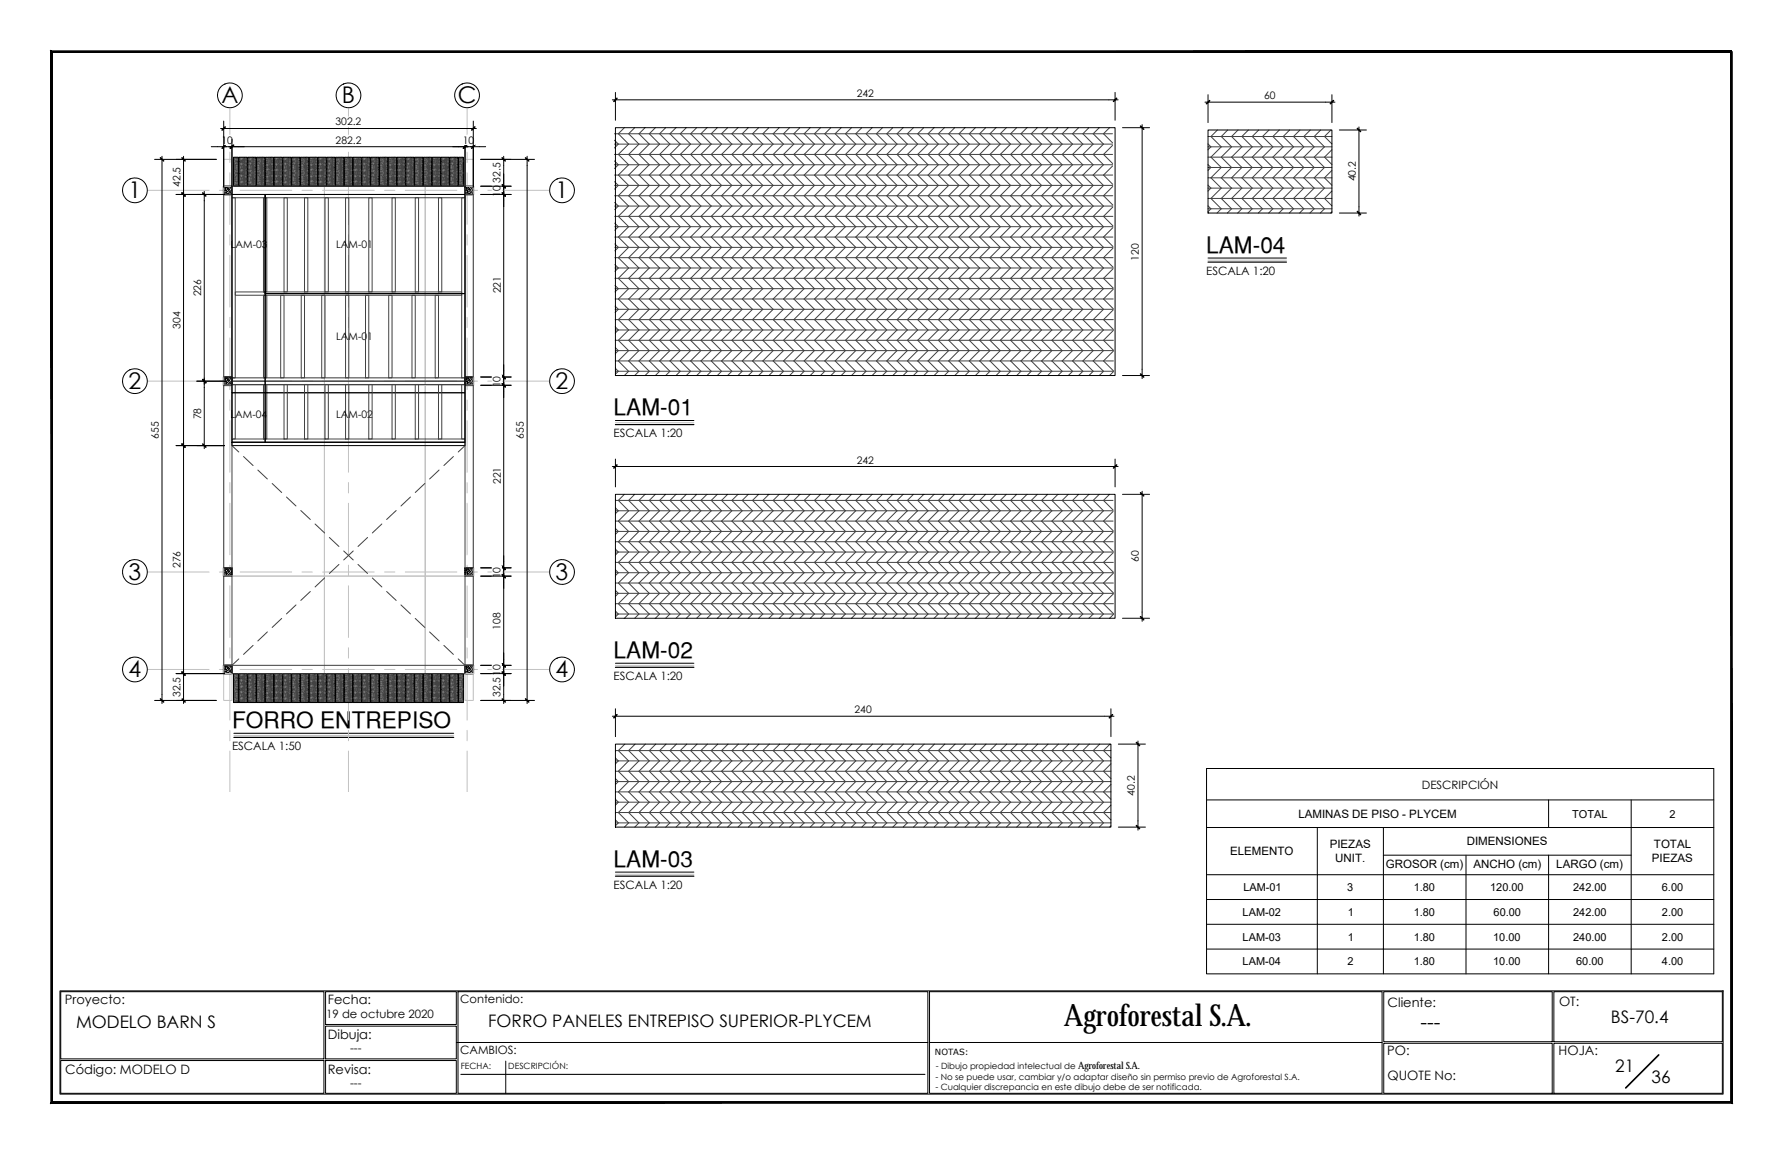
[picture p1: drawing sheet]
<svg xmlns="http://www.w3.org/2000/svg" width="432mm" height="279mm" viewBox="0 0 432 279" stroke-linecap="round" stroke-linejoin="round" font-family="sans-serif">
<defs><g id="words">
<text font-size="7.4" x="257.6" y="248.3">Agroforestal S.A.</text>
<g font-size="5.6">
<text x="53.6" y="24.9">A</text>
<text x="82.8" y="24.9">B</text>
<text x="110.8" y="24.9">C</text>
<text x="31.1" y="48">1</text>
<text x="134.6" y="48">1</text>
<text x="31.1" y="94.1">2</text>
<text x="134.6" y="94.1">2</text>
<text x="31.1" y="140.4">3</text>
<text x="134.6" y="140.4">3</text>
<text x="31.1" y="164">4</text>
<text x="134.6" y="164">4</text>
</g>
<g font-size="5.5">
<text x="292.1" y="61.2">LAM-04</text>
<text x="148.6" y="100.5">LAM-01</text>
<text x="148.6" y="159.3">LAM-02</text>
<text x="56.2" y="176.2">FORRO ENTREPISO</text>
<text x="148.6" y="209.9">LAM-03</text>
</g>
<text font-size="4.9" x="344" y="249.2">---</text>
<g font-size="4.2">
<text x="18.4" y="248.8">MODELO BARN S</text>
<text x="118.2" y="248.6">FORRO PANELES ENTREPISO SUPERIOR-PLYCEM</text>
<text x="390.1" y="247.7">BS-70.4</text>
<text x="391.2" y="259.4">21</text>
<text x="400" y="262.3">36</text>
</g>
<g font-size="3.1">
<text x="15.7" y="243.2">Proyecto:</text>
<text x="79.4" y="243.2">Fecha:</text>
<text x="336.1" y="243.7">Cliente:</text>
<text x="377.6" y="243.6">OT:</text>
<text x="79.4" y="251.6">Dibuja:</text>
<text x="336" y="255.5">PO:</text>
<text x="377.5" y="255.5">HOJA:</text>
<text x="15.8" y="260">Código: MODELO D</text>
<text x="79.4" y="260.1">Revisa:</text>
<text x="336" y="261.5">QUOTE No:</text>
</g>
<g font-size="2.8">
<text x="292.1" y="66.5">ESCALA 1:20</text>
<text x="148.6" y="105.8">ESCALA 1:20</text>
<text x="148.6" y="164.6">ESCALA 1:20</text>
<text x="56.2" y="181.5">ESCALA 1:50</text>
<text x="344.3" y="191.1">DESCRIPCIÓN</text>
<text x="314.4" y="198">LAMINAS DE PISO - PLYCEM</text>
<text x="297.9" y="207.1">ELEMENTO</text>
<text x="322" y="205.4">PIEZAS</text>
<text x="323.4" y="208.7">UNIT.</text>
<text x="355.2" y="204.7">DIMENSIONES</text>
<text x="400" y="208.8">PIEZAS</text>
<text x="400.5" y="205.4">TOTAL</text>
<text x="148.6" y="215.1">ESCALA 1:20</text>
<text x="335.6" y="210.1">GROSOR (cm)</text>
<text x="356.8" y="210.1">ANCHO (cm)</text>
<text x="376.9" y="210.1">LARGO (cm)</text>
<text x="111.4" y="242.9">Contenido:</text>
<text x="79" y="246.5">19 de octubre 2020</text>
<text x="84.8" y="254.8">---</text>
<text x="111.4" y="255.3">CAMBIOS:</text>
<text x="84.8" y="263.1">---</text>
</g>
<g font-size="2.7">
<text x="380.8" y="198">TOTAL</text>
<text x="404.3" y="198">2</text>
<text x="301.1" y="215.7">LAM-01</text>
<text x="326.3" y="215.7">3</text>
<text x="342.4" y="215.7">1.80</text>
<text x="360.9" y="215.7">120.00</text>
<text x="381" y="215.7">242.00</text>
<text x="402.5" y="215.7">6.00</text>
<text x="300.9" y="221.7">LAM-02</text>
<text x="326.4" y="221.7">1</text>
<text x="342.4" y="221.7">1.80</text>
<text x="361.7" y="221.7">60.00</text>
<text x="381" y="221.7">242.00</text>
<text x="402.5" y="221.7">2.00</text>
<text x="300.9" y="227.7">LAM-03</text>
<text x="326.4" y="227.7">1</text>
<text x="342.4" y="227.7">1.80</text>
<text x="361.6" y="227.7">10.00</text>
<text x="381" y="227.7">240.00</text>
<text x="402.5" y="227.7">2.00</text>
<text x="300.9" y="233.7">LAM-04</text>
<text x="326.3" y="233.7">2</text>
<text x="342.4" y="233.7">1.80</text>
<text x="361.6" y="233.7">10.00</text>
<text x="381.7" y="233.7">60.00</text>
<text x="402.5" y="233.7">4.00</text>
</g>
<g font-size="2.5">
<text x="207.5" y="23.5">242</text>
<text x="306.1" y="24">60</text>
<text x="53.6" y="34.7">10</text>
<text x="81.3" y="30.3">302.2</text>
<text x="81.3" y="34.7">282.2</text>
<text x="112.1" y="34.7">10</text>
<text x="43.7" y="45.2" transform="rotate(-90 43.7 45.2)">42.5</text>
<text x="121.2" y="47.6" transform="rotate(-90 121.2 47.6)">10</text>
<text x="121.2" y="44.2" transform="rotate(-90 121.2 44.2)">32.5</text>
<text x="328.3" y="43.9" transform="rotate(-90 328.3 43.9)">40.2</text>
<text x="55.9" y="60.1">LAM-03</text>
<text x="81.4" y="60.1">LAM-01</text>
<text x="275.8" y="63.1" transform="rotate(-90 275.8 63.1)">120</text>
<text x="48.7" y="71.8" transform="rotate(-90 48.7 71.8)">226</text>
<text x="121.3" y="71" transform="rotate(-90 121.3 71)">221</text>
<text x="43.7" y="79.6" transform="rotate(-90 43.7 79.6)">304</text>
<text x="81.4" y="82.3">LAM-01</text>
<text x="121.2" y="93.8" transform="rotate(-90 121.2 93.8)">10</text>
<text x="48.7" y="101.5" transform="rotate(-90 48.7 101.5)">78</text>
<text x="55.8" y="101.2">LAM-04</text>
<text x="81.4" y="101.2">LAM-02</text>
<text x="38.5" y="106.2" transform="rotate(-90 38.5 106.2)">655</text>
<text x="126.9" y="106.2" transform="rotate(-90 126.9 106.2)">655</text>
<text x="207.5" y="112.2">242</text>
<text x="121.3" y="117.2" transform="rotate(-90 121.3 117.2)">221</text>
<text x="43.7" y="137.6" transform="rotate(-90 43.7 137.6)">276</text>
<text x="275.8" y="136.1" transform="rotate(-90 275.8 136.1)">60</text>
<text x="121.2" y="140" transform="rotate(-90 121.2 140)">10</text>
<text x="121.2" y="152.5" transform="rotate(-90 121.2 152.5)">108</text>
<text x="121.2" y="163.6" transform="rotate(-90 121.2 163.6)">10</text>
<text x="43.7" y="168.8" transform="rotate(-90 43.7 168.8)">32.5</text>
<text x="121.2" y="168.8" transform="rotate(-90 121.2 168.8)">32.5</text>
<text x="207" y="172.6">240</text>
<text x="274.8" y="192.6" transform="rotate(-90 274.8 192.6)">40.2</text>
</g>
<text font-size="2.4" x="261.1" y="258.8">Agroforestal S.A.</text>
<g font-size="2.1">
<text x="226.4" y="255.5">NOTAS:</text>
<text x="111.6" y="258.8">FECHA:</text>
<text x="123.1" y="258.8">DESCRIPCIÓN:</text>
<text x="226.6" y="261.4">- No se puede usar, cambiar y/o adaptar diseño sin permiso previo de Agroforestal S.A.</text>
<text x="226.6" y="263.9">- Cualquier discrepancia en este dibujo debe de ser notificada.</text>
<text x="226.6" y="258.8">- Dibujo propiedad intelectual de</text>
</g>
</g></defs>
<!-- layer: TEXTOS TITULOS -->
<path d="M292.6 62.5h19M149 101.8h19M56.6 177.5h53.3M149 160.6h19M149 211.1h19" fill="none" stroke="#000" stroke-width=".24"/>
<path d="M292.6 63.5h19M149 102.8h19M56.6 178.5h53.3M149 161.6h19M149 212.1h19" fill="none" stroke="#000" stroke-width=".3"/>
<path d="M292.6 63h19M149 102.3h19M56.6 178.1h53.3M149 161.1h19M149 211.7h19" fill="none" stroke="#c0c0c0" stroke-width=".24"/>
<!-- layer: REF_ESTRUCTURA|EJES -->
<g fill="none" stroke="#c0c0c0" stroke-width=".24">
<path d="M55.7 26.1v8.2M55.7 36.8v2.5M84.4 26.1v8.2M84.4 36.8v2.5M113.1 26.1v8.2M113.1 36.8v2.5M35.7 46.1h14.9M53.1 46.1h2.5M55.7 41.8v12.5M55.7 56.8v2.5M58.1 46.1h12.5M73.1 46.1h2.5"/>
<path d="M78.1 46.1h12.5M84.4 41.8v12.5M84.4 56.8v2.5M93.1 46.1h2.5M98.1 46.1h12.5M113.1 41.8v12.5M113.1 56.8v2.5M113.1 46.1h2.5M118.1 46.1h15M55.7 61.8v12.5M55.7 76.8v2.5M84.4 61.8v12.5"/>
<path d="M84.4 76.8v2.5M113.1 61.8v12.5M113.1 76.8v2.5M35.7 92.3h14.9M53.1 92.3h2.5M55.7 81.8v12.5M55.7 96.8v2.5M58.1 92.3h12.5M73.1 92.3h2.5M78.1 92.3h12.5M84.4 81.8v12.5M84.4 96.8v2.5"/>
<path d="M93.1 92.3h2.5M98.1 92.3h12.5M113.1 81.8v12.5M113.1 96.8v2.5M113.1 92.3h2.5M118.1 92.3h15M55.7 101.8v12.5M55.7 116.8v2.5M84.4 101.8v12.5M84.4 116.8v2.5M113.1 101.8v12.5M113.1 116.8v2.5"/>
<path d="M35.7 138.5h14.9M53.1 138.5h2.5M55.7 121.8v12.5M55.7 136.8v2.5M58.1 138.5h12.5M73.1 138.5h2.5M78.1 138.5h12.5M84.4 121.8v12.5M84.4 136.8v2.5M93.1 138.5h2.5M98.1 138.5h12.5M113.1 121.8v12.5"/>
<path d="M113.1 136.8v2.5M113.1 138.5h2.5M118.1 138.5h15M55.7 141.8v12.5M55.7 156.8v2.5M84.4 141.8v12.5M84.4 156.8v2.5M113.1 141.8v12.5M113.1 156.8v2.5M35.7 162.1h14.9M53.1 162.1h2.5M55.7 161.8v12.5"/>
<path d="M55.7 176.8v2.5M58.1 162.1h12.5M73.1 162.1h2.5M78.1 162.1h12.5M84.4 161.8v12.5M84.4 176.8v2.5M93.1 162.1h2.5M98.1 162.1h12.5M113.1 161.8v12.5M113.1 176.8v2.5M113.1 162.1h2.5M118.1 162.1h15"/>
<path d="M55.7 181.8v9.9M84.4 181.8v9.9M113.1 181.8v9.9"/>
</g>
<g fill="#fff" stroke="#fff" stroke-width=".24">
<path d="M52.9 24.1l5.6 .1-5.5 .2z"/>
<path d="M29.8 47.1l5.6 .1-5.4 .2z"/>
<path d="M81.6 24.1l5.6 .1-5.5 .2z"/>
<path d="M110.3 24.1l5.6 .1-5.5 .2z"/>
<path d="M29.8 93.3l5.6 .1-5.4 .3z"/>
<path d="M29.8 139.5l5.6 .1-5.4 .2z"/>
<path d="M133.3 47.1l5.6 .1-5.5 .2z"/>
<path d="M133.3 93.3l5.6 .1-5.5 .3z"/>
<path d="M133.3 139.5l5.6 .1-5.5 .2z"/>
<path d="M29.8 163.1l5.6 .1-5.4 .2z"/>
<path d="M133.3 163.1l5.6 .1-5.5 .2z"/>
<path d="M54.6 25.9l1.9 .1zM54.9 26h1.6zM55.2 26h1.3zM55.2 26l.8 .1z"/>
<path d="M54.6 25.9h2.2l-.3 .1zM54.6 25.9h2.2l.4-.2z"/>
<path d="M53.6 25.3l.3 .2h3.6zM53.9 25.5h3.6l-3.4 .2zM54.1 25.7h3.1l.3-.2zM54.1 25.7h3.1l-2.6 .2z"/>
<path d="M53.6 25.3l4.2-.1-.3 .3zM53.4 25.1l.2 .2 4.2-.1zM53.4 25.1l4.5-.1-.1 .2zM53.4 25.1l4.5-.1 .3-.2z"/>
<path d="M53 24.4l5.5-.2-.1 .2zM53 24.4l5.2 .4 .2-.4zM53 24.4l5.2 .4-4.8 .3z"/>
<path d="M52.9 24.1l5.7-.2-.1 .3zM52.7 23.4l.2 .7 5.7-.2zM52.7 23.4h6l-.1 .5zM52.7 23.4h6zM52.7 23.1l6 .3h-6z"/>
<path d="M52.7 23.1h6v.3zM52.7 23.1h6v-.3z"/>
<path d="M52.8 22.1v.3h5.8zM52.8 22.4h5.8l-5.9 .3zM52.7 22.7l6 .1-.1-.4zM52.7 22.7l6 .1-6 .3z"/>
<path d="M52.8 22.1h5.7l.1 .3zM53 21.7l-.2 .4h5.7zM53 21.7l5.3-.1 .2 .5z"/>
<path d="M53.6 20.9l-.2 .2 4.6 .1zM53.4 21.1l4.6 .1-4.8 .1zM53.2 21.3l5.1 .3-.3-.4zM53.2 21.3l5.1 .3-5.3 .1z"/>
<path d="M53.6 20.9h4.1l.3 .3zM53.6 20.9h4.1l-3.9-.2zM53.8 20.7l3.6-.1 .3 .3zM53.8 20.7l3.6-.1h-3.4zM54 20.6l3.2-.1 .2 .1zM54 20.6l3.2-.1-2.9-.1zM54.3 20.4l2.9 .1z"/>
<path d="M54.9 20.2l1.3-.1zM54.9 20.2h1.6zM54.5 20.3l.4-.1h1.6zM54.5 20.3l2.7 .2-.7-.3zM54.4 20.4l2.8 .1z"/>
<path d="M31.6 48.9l1.9 .1zM31.9 49h1.6zM32.2 49h1.3zM32.2 49l.8 .1z"/>
<path d="M31.6 48.9h2.2l-.3 .1zM31.6 48.9h2.2l.4-.2z"/>
<path d="M30.6 48.3l.3 .2h3.6zM30.9 48.5h3.6l-3.4 .2zM31.1 48.7h3.1l.3-.2zM31.1 48.7h3.1l-2.6 .2z"/>
<path d="M30.6 48.3l4.2-.1-.3 .3zM30.4 48.1l.2 .2 4.2-.1zM30.4 48.1l4.5-.1-.1 .2zM30.4 48.1l4.5-.1 .3-.2z"/>
<path d="M30 47.4l5.4-.2v.2zM30 47.4l5.2 .4 .2-.4zM30 47.4l5.2 .4-4.8 .3z"/>
<path d="M29.8 47.1l5.8-.2-.2 .3zM29.7 46.4l.1 .7 5.8-.2zM29.7 46.4h6l-.1 .5zM29.7 46.4h6zM29.7 46.1l6 .3h-6z"/>
<path d="M29.7 46.1h6v.3zM29.7 46.1h6v-.3z"/>
<path d="M29.8 45.1l-.1 .3h5.9zM29.7 45.4h5.9l-5.9 .3zM29.7 45.7l6 .1-.1-.4zM29.7 45.7l6 .1-6 .3z"/>
<path d="M29.8 45.1h5.7l.1 .3zM30 44.8l-.2 .3h5.7zM30 44.8l5.3-.2 .2 .5z"/>
<path d="M30.6 43.9l-.2 .2 4.6 .1zM30.4 44.1l4.6 .1-4.8 .1zM30.2 44.3l5.1 .3-.3-.4zM30.2 44.3l5.1 .3-5.3 .2z"/>
<path d="M30.6 43.9h4.1l.3 .3zM30.6 43.9h4.1l-3.9-.2zM30.8 43.7l3.6-.1 .3 .3zM30.8 43.7l3.6-.1h-3.4zM31 43.6l3.2-.1 .2 .1zM31 43.6l3.2-.1-2.9-.1zM31.3 43.4l2.9 .1z"/>
<path d="M31.9 43.2l1.3-.1zM31.9 43.2h1.6zM31.5 43.3l.4-.1h1.6zM31.5 43.3l2.7 .2-.7-.3zM31.4 43.4l2.8 .1z"/>
<path d="M83.3 25.9l1.9 .1zM83.6 26h1.6zM83.9 26h1.3zM83.9 26l.9 .1z"/>
<path d="M83.3 25.9h2.2l-.3 .1zM83.3 25.9h2.2l.4-.2z"/>
<path d="M82.4 25.3l.2 .2h3.6zM82.6 25.5h3.6l-3.4 .2zM82.8 25.7h3.1l.3-.2zM82.8 25.7h3.1l-2.6 .2z"/>
<path d="M82.4 25.3l4.1-.1-.3 .3zM82.1 25.1l.3 .2 4.1-.1zM82.1 25.1l4.6-.1-.2 .2zM82.1 25.1l4.6-.1 .2-.2z"/>
<path d="M81.7 24.4l5.5-.2-.1 .2zM81.7 24.4l5.2 .4 .2-.4zM81.7 24.4l5.2 .4-4.8 .3z"/>
<path d="M81.6 24.1l5.7-.2-.1 .3zM81.4 23.4l.2 .7 5.7-.2zM81.4 23.4h6l-.1 .5zM81.4 23.4h6zM81.4 23.1l6 .3h-6z"/>
<path d="M81.4 23.1h6v.3zM81.4 23.1h6v-.3z"/>
<path d="M81.6 22.1l-.1 .3h5.8zM81.5 22.4h5.8l-5.9 .3zM81.4 22.7l6 .1-.1-.4zM81.4 22.7l6 .1-6 .3z"/>
<path d="M81.6 22.1h5.6l.1 .3zM81.7 21.7l-.1 .4h5.6zM81.7 21.7l5.3-.1 .2 .5z"/>
<path d="M82.3 20.9l-.2 .2 4.6 .1zM82.1 21.1l4.6 .1-4.8 .1zM81.9 21.3l5.1 .3-.3-.4zM81.9 21.3l5.1 .3-5.3 .1z"/>
<path d="M82.3 20.9h4.1l.3 .3zM82.3 20.9h4.1l-3.9-.2zM82.5 20.7l3.6-.1 .3 .3zM82.5 20.7l3.6-.1h-3.4zM82.7 20.6l3.2-.1 .2 .1zM82.7 20.6l3.2-.1-2.9-.1zM83 20.4l2.9 .1z"/>
<path d="M83.6 20.2l1.3-.1zM83.6 20.2h1.6zM83.2 20.3l.4-.1h1.6zM83.2 20.3l2.7 .2-.7-.3zM83.1 20.4l2.8 .1z"/>
<path d="M112 25.9l1.9 .1zM112.3 26h1.6zM112.6 26h1.3zM112.6 26l.9 .1z"/>
<path d="M112 25.9h2.3l-.4 .1zM112 25.9h2.3l.3-.2z"/>
<path d="M111.1 25.3l.2 .2h3.6zM111.3 25.5h3.6l-3.3 .2zM111.6 25.7h3l.3-.2zM111.6 25.7h3l-2.6 .2z"/>
<path d="M111.1 25.3l4.1-.1-.3 .3zM110.9 25.1l.2 .2 4.1-.1zM110.9 25.1l4.5-.1-.2 .2zM110.9 25.1l4.5-.1 .2-.2z"/>
<path d="M110.4 24.4l5.5-.2-.1 .2zM110.4 24.4l5.2 .4 .2-.4zM110.4 24.4l5.2 .4-4.7 .3z"/>
<path d="M110.3 24.1l5.7-.2-.1 .3zM110.1 23.4l.2 .7 5.7-.2zM110.1 23.4h6l-.1 .5zM110.1 23.4h6zM110.1 23.1l6 .3h-6z"/>
<path d="M110.1 23.1h6v.3zM110.1 23.1h6v-.3z"/>
<path d="M110.3 22.1l-.1 .3h5.8zM110.2 22.4h5.8l-5.9 .3zM110.1 22.7l6 .1-.1-.4zM110.1 22.7l6 .1-6 .3z"/>
<path d="M110.3 22.1h5.6l.1 .3zM110.4 21.7l-.1 .4h5.6zM110.4 21.7l5.3-.1 .2 .5z"/>
<path d="M111 20.9l-.2 .2 4.6 .1zM110.8 21.1l4.6 .1-4.7 .1zM110.7 21.3l5 .3-.3-.4zM110.7 21.3l5 .3-5.3 .1z"/>
<path d="M111 20.9h4.2l.2 .3zM111 20.9h4.2l-3.9-.2zM111.3 20.7l3.5-.1 .4 .3zM111.3 20.7l3.5-.1h-3.3zM111.5 20.6l3.1-.1 .2 .1zM111.5 20.6l3.1-.1-2.9-.1zM111.7 20.4l2.9 .1z"/>
<path d="M112.4 20.2l1.2-.1zM112.4 20.2h1.6zM111.9 20.3l.5-.1h1.6zM111.9 20.3l2.7 .2-.6-.3zM111.8 20.4l2.8 .1z"/>
<path d="M31.6 95.1l1.9 .1zM31.9 95.2h1.6zM32.2 95.3l1.3-.1zM32.2 95.3h.8z"/>
<path d="M31.6 95.1h2.2zM31.6 95.1h2.2l.4-.2z"/>
<path d="M30.6 94.5l.3 .2h3.6zM30.9 94.7h3.6l-3.4 .2zM31.1 94.9h3.1l.3-.2zM31.1 94.9h3.1l-2.6 .2z"/>
<path d="M30.6 94.5l4.2-.1-.3 .3zM30.4 94.3l.2 .2 4.2-.1zM30.4 94.3l4.5-.1-.1 .2zM30.4 94.3l4.5-.1 .3-.2z"/>
<path d="M30 93.7l5.4-.3v.2zM30 93.7l5.2 .3 .2-.4zM30 93.7l5.2 .3-4.8 .3z"/>
<path d="M29.8 93.3l5.8-.2-.2 .3zM29.7 92.6l.1 .7 5.8-.2zM29.7 92.6h6l-.1 .5zM29.7 92.6h6zM29.7 92.3l6 .3h-6z"/>
<path d="M29.7 92.3h6v.3zM29.7 92.3h6v-.3z"/>
<path d="M29.8 91.3l-.1 .3 5.9 .1zM29.7 91.6l5.9 .1-5.9 .2zM29.7 91.9l6 .1-.1-.3zM29.7 91.9l6 .1-6 .3z"/>
<path d="M29.8 91.3h5.7l.1 .4zM30 91l-.2 .3h5.7zM30 91l5.3-.2 .2 .5z"/>
<path d="M30.6 90.1l-.2 .2 4.6 .1zM30.4 90.3l4.6 .1-4.8 .2zM30.2 90.6l5.1 .2-.3-.4zM30.2 90.6l5.1 .2-5.3 .2z"/>
<path d="M30.6 90.1h4.1l.3 .3zM30.6 90.1h4.1l-3.9-.2zM30.8 89.9l3.6-.1 .3 .3zM30.8 89.9l3.6-.1h-3.4zM31 89.8l3.2-.1 .2 .1zM31 89.8l3.2-.1-2.9-.1zM31.3 89.6l2.9 .1z"/>
<path d="M31.9 89.4l1.3-.1zM31.9 89.4h1.6zM31.5 89.5l2-.1zM31.5 89.5l2.7 .2-.7-.3zM31.4 89.6l2.8 .1z"/>
<path d="M31.6 141.3l1.9 .1zM31.9 141.4h1.6zM32.2 141.4h1.3zM32.2 141.4l.8 .1z"/>
<path d="M31.6 141.3h2.2l-.3 .1zM31.6 141.3h2.2l.4-.2z"/>
<path d="M30.6 140.7l.3 .2h3.6zM30.9 140.9h3.6l-3.4 .2zM31.1 141.1h3.1l.3-.2zM31.1 141.1h3.1l-2.6 .2z"/>
<path d="M30.6 140.7h4.2l-.3 .2zM30.4 140.5l.2 .2h4.2zM30.4 140.5l4.5-.1-.1 .3zM30.4 140.5l4.5-.1 .3-.2z"/>
<path d="M30 139.8l5.4-.2v.2zM30 139.8l5.2 .4 .2-.4zM30 139.8l5.2 .4-4.8 .3z"/>
<path d="M29.8 139.5l5.8-.2-.2 .3zM29.7 138.8l.1 .7 5.8-.2zM29.7 138.8h6l-.1 .5zM29.7 138.8h6zM29.7 138.5l6 .3h-6z"/>
<path d="M29.7 138.5h6v.3zM29.7 138.5h6v-.3z"/>
<path d="M29.8 137.5l-.1 .3h5.9zM29.7 137.8h5.9l-5.9 .3zM29.7 138.1l6 .1-.1-.4zM29.7 138.1l6 .1-6 .3z"/>
<path d="M29.8 137.5h5.7l.1 .3zM30 137.2l-.2 .3h5.7zM30 137.2l5.3-.2 .2 .5z"/>
<path d="M30.6 136.3l-.2 .2 4.6 .1zM30.4 136.5l4.6 .1-4.8 .1zM30.2 136.7l5.1 .3-.3-.4zM30.2 136.7l5.1 .3-5.3 .2z"/>
<path d="M30.6 136.3h4.1l.3 .3zM30.6 136.3h4.1l-3.9-.2zM30.8 136.1l3.6-.1 .3 .3zM30.8 136.1l3.6-.1h-3.4zM31 136l3.2-.1 .2 .1zM31 136l3.2-.1-2.9-.1zM31.3 135.8l2.9 .1z"/>
<path d="M31.9 135.6l1.3-.1zM31.9 135.6h1.6zM31.5 135.7l.4-.1h1.6zM31.5 135.7l2.7 .2-.7-.3zM31.4 135.8l2.8 .1z"/>
<path d="M135 48.9l1.9 .1zM135.3 49h1.6zM135.6 49h1.3zM135.6 49l.9 .1z"/>
<path d="M135 48.9h2.3l-.4 .1zM135 48.9h2.3l.3-.2z"/>
<path d="M134.1 48.3l.2 .2h3.6zM134.3 48.5h3.6l-3.3 .2zM134.6 48.7h3l.3-.2zM134.6 48.7h3l-2.6 .2z"/>
<path d="M134.1 48.3l4.1-.1-.3 .3zM133.9 48.1l.2 .2 4.1-.1zM133.9 48.1l4.5-.1-.2 .2zM133.9 48.1l4.5-.1 .2-.2z"/>
<path d="M133.4 47.4l5.5-.2-.1 .2zM133.4 47.4l5.2 .4 .2-.4zM133.4 47.4l5.2 .4-4.7 .3z"/>
<path d="M133.3 47.1l5.7-.2-.1 .3zM133.1 46.4l.2 .7 5.7-.2zM133.1 46.4h6l-.1 .5zM133.1 46.4h6zM133.1 46.1l6 .3h-6z"/>
<path d="M133.1 46.1h6v.3zM133.1 46.1h6v-.3z"/>
<path d="M133.3 45.1l-.1 .3h5.8zM133.2 45.4h5.8l-5.9 .3zM133.1 45.7l6 .1-.1-.4zM133.1 45.7l6 .1-6 .3z"/>
<path d="M133.3 45.1h5.6l.1 .3zM133.4 44.8l-.1 .3h5.6zM133.4 44.8l5.3-.2 .2 .5z"/>
<path d="M133.8 44.1l4.6 .1-4.4-.3zM133.8 44.1l4.6 .1-4.7 .1zM133.7 44.3l5 .3-.3-.4zM133.7 44.3l5 .3-5.3 .2z"/>
<path d="M134 43.9h4.2l.2 .3zM134 43.9h4.2l-3.9-.2zM134.3 43.7l3.5-.1 .4 .3zM134.3 43.7l3.5-.1h-3.3zM134.5 43.6l3.1-.1 .2 .1zM134.5 43.6l3.1-.1-2.9-.1zM134.7 43.4l2.9 .1z"/>
<path d="M135.4 43.2l1.2-.1zM135.4 43.2h1.6zM134.9 43.3l.5-.1h1.6zM134.9 43.3l2.7 .2-.6-.3zM134.8 43.4l2.8 .1z"/>
<path d="M135 95.1l1.9 .1zM135.3 95.2h1.6zM135.6 95.3l1.3-.1zM135.6 95.3h.9z"/>
<path d="M135 95.1h2.3zM135 95.1h2.3l.3-.2z"/>
<path d="M134.1 94.5l.2 .2h3.6zM134.3 94.7h3.6l-3.3 .2zM134.6 94.9h3l.3-.2zM134.6 94.9h3l-2.6 .2z"/>
<path d="M134.1 94.5l4.1-.1-.3 .3zM133.9 94.3l.2 .2 4.1-.1zM133.9 94.3l4.5-.1-.2 .2zM133.9 94.3l4.5-.1 .2-.2z"/>
<path d="M133.4 93.7l5.5-.3-.1 .2zM133.4 93.7l5.2 .3 .2-.4zM133.4 93.7l5.2 .3-4.7 .3z"/>
<path d="M133.3 93.3l5.7-.2-.1 .3zM133.1 92.6l.2 .7 5.7-.2zM133.1 92.6h6l-.1 .5zM133.1 92.6h6zM133.1 92.3l6 .3h-6z"/>
<path d="M133.1 92.3h6v.3zM133.1 92.3h6v-.3z"/>
<path d="M133.3 91.3l-.1 .3 5.8 .1zM133.2 91.6l5.8 .1-5.9 .2zM133.1 91.9l6 .1-.1-.3zM133.1 91.9l6 .1-6 .3z"/>
<path d="M133.3 91.3h5.6l.1 .4zM133.4 91l-.1 .3h5.6zM133.4 91l5.3-.2 .2 .5z"/>
<path d="M134 90.1l-.2 .2 4.6 .1zM133.8 90.3l4.6 .1-4.7 .2zM133.7 90.6l5 .2-.3-.4zM133.7 90.6l5 .2-5.3 .2z"/>
<path d="M134 90.1h4.2l.2 .3zM134 90.1h4.2l-3.9-.2zM134.3 89.9l3.5-.1 .4 .3zM134.3 89.9l3.5-.1h-3.3zM134.5 89.8l3.1-.1 .2 .1zM134.5 89.8l3.1-.1-2.9-.1zM134.7 89.6l2.9 .1z"/>
<path d="M135.4 89.4l1.2-.1zM135.4 89.4h1.6zM134.9 89.5l2.1-.1zM134.9 89.5l2.7 .2-.6-.3zM134.8 89.6l2.8 .1z"/>
<path d="M135 141.3l1.9 .1zM135.3 141.4h1.6zM135.6 141.4h1.3zM135.6 141.4l.9 .1z"/>
<path d="M135 141.3h2.3l-.4 .1zM135 141.3h2.3l.3-.2z"/>
<path d="M134.1 140.7l.2 .2h3.6zM134.3 140.9h3.6l-3.3 .2zM134.6 141.1h3l.3-.2zM134.6 141.1h3l-2.6 .2z"/>
<path d="M134.1 140.7h4.1l-.3 .2zM133.9 140.5l.2 .2h4.1zM133.9 140.5l4.5-.1-.2 .3zM133.9 140.5l4.5-.1 .2-.2z"/>
<path d="M133.4 139.8l5.5-.2-.1 .2zM133.4 139.8l5.2 .4 .2-.4zM133.4 139.8l5.2 .4-4.7 .3z"/>
<path d="M133.3 139.5l5.7-.2-.1 .3zM133.1 138.8l.2 .7 5.7-.2zM133.1 138.8h6l-.1 .5zM133.1 138.8h6zM133.1 138.5l6 .3h-6z"/>
<path d="M133.1 138.5h6v.3zM133.1 138.5h6v-.3z"/>
<path d="M133.3 137.5l-.1 .3h5.8zM133.2 137.8h5.8l-5.9 .3zM133.1 138.1l6 .1-.1-.4zM133.1 138.1l6 .1-6 .3z"/>
<path d="M133.3 137.5h5.6l.1 .3zM133.4 137.2l-.1 .3h5.6zM133.4 137.2l5.3-.2 .2 .5z"/>
<path d="M133.8 136.5l4.6 .1-4.4-.3zM133.8 136.5l4.6 .1-4.7 .1zM133.7 136.7l5 .3-.3-.4zM133.7 136.7l5 .3-5.3 .2z"/>
<path d="M134 136.3h4.2l.2 .3zM134 136.3h4.2l-3.9-.2zM134.3 136.1l3.5-.1 .4 .3zM134.3 136.1l3.5-.1h-3.3zM134.5 136l3.1-.1 .2 .1zM134.5 136l3.1-.1-2.9-.1zM134.7 135.8l2.9 .1z"/>
<path d="M135.4 135.6l1.2-.1zM135.4 135.6h1.6zM134.9 135.7l.5-.1h1.6zM134.9 135.7l2.7 .2-.6-.3zM134.8 135.8l2.8 .1z"/>
<path d="M31.6 164.9l1.9 .1zM31.9 165h1.6zM32.2 165.1l1.3-.1zM32.2 165.1h.8z"/>
<path d="M31.6 164.9h2.2l-.3 .1zM31.6 164.9h2.2l.4-.2z"/>
<path d="M30.6 164.3l.3 .2h3.6zM30.9 164.5h3.6l-3.4 .2zM31.1 164.7h3.1l.3-.2zM31.1 164.7h3.1l-2.6 .2z"/>
<path d="M30.6 164.3h4.2l-.3 .2zM30.4 164.1l.2 .2h4.2zM30.4 164.1l4.5-.1-.1 .3zM30.4 164.1l4.5-.1 .3-.2z"/>
<path d="M30 163.4l5.4-.2v.2zM30 163.4l5.2 .4 .2-.4zM30 163.4l5.2 .4-4.8 .3z"/>
<path d="M29.8 163.1l5.8-.2-.2 .3zM29.7 162.4l.1 .7 5.8-.2zM29.7 162.4h6l-.1 .5zM29.7 162.4h6zM29.7 162.1l6 .3h-6z"/>
<path d="M29.7 162.1h6v.3zM29.7 162.1h6v-.3z"/>
<path d="M29.8 161.1l-.1 .3h5.9zM29.7 161.4h5.9l-5.9 .3zM29.7 161.7l6 .1-.1-.4zM29.7 161.7l6 .1-6 .3z"/>
<path d="M29.8 161.1h5.7l.1 .3zM30 160.8l-.2 .3h5.7zM30 160.8l5.3-.2 .2 .5z"/>
<path d="M30.6 159.9l-.2 .2 4.6 .1zM30.4 160.1l4.6 .1-4.8 .1zM30.2 160.3l5.1 .3-.3-.4zM30.2 160.3l5.1 .3-5.3 .2z"/>
<path d="M30.6 159.9h4.1l.3 .3zM30.6 159.9h4.1l-3.9-.2zM30.8 159.7l3.6-.1 .3 .3zM30.8 159.7l3.6-.1h-3.4zM31 159.6l3.2-.1 .2 .1zM31 159.6l3.2-.1-2.9-.1zM31.3 159.4l2.9 .1z"/>
<path d="M31.9 159.2l1.3-.1zM31.9 159.2h1.6zM31.5 159.3l.4-.1h1.6zM31.5 159.3l2.7 .2-.7-.3zM31.4 159.4l2.8 .1z"/>
<path d="M135 164.9l1.9 .1zM135.3 165h1.6zM135.6 165.1l1.3-.1zM135.6 165.1h.9z"/>
<path d="M135 164.9h2.3l-.4 .1zM135 164.9h2.3l.3-.2z"/>
<path d="M134.1 164.3l.2 .2h3.6zM134.3 164.5h3.6l-3.3 .2zM134.6 164.7h3l.3-.2zM134.6 164.7h3l-2.6 .2z"/>
<path d="M134.1 164.3h4.1l-.3 .2zM133.9 164.1l.2 .2h4.1zM133.9 164.1l4.5-.1-.2 .3zM133.9 164.1l4.5-.1 .2-.2z"/>
<path d="M133.4 163.4l5.5-.2-.1 .2zM133.4 163.4l5.2 .4 .2-.4zM133.4 163.4l5.2 .4-4.7 .3z"/>
<path d="M133.3 163.1l5.7-.2-.1 .3zM133.1 162.4l.2 .7 5.7-.2zM133.1 162.4h6l-.1 .5zM133.1 162.4h6zM133.1 162.1l6 .3h-6z"/>
<path d="M133.1 162.1h6v.3zM133.1 162.1h6v-.3z"/>
<path d="M133.3 161.1l-.1 .3h5.8zM133.2 161.4h5.8l-5.9 .3zM133.1 161.7l6 .1-.1-.4zM133.1 161.7l6 .1-6 .3z"/>
<path d="M133.3 161.1h5.6l.1 .3zM133.4 160.8l-.1 .3h5.6zM133.4 160.8l5.3-.2 .2 .5z"/>
<path d="M134 159.9l-.2 .2 4.6 .1zM133.8 160.1l4.6 .1-4.7 .1zM133.7 160.3l5 .3-.3-.4zM133.7 160.3l5 .3-5.3 .2z"/>
<path d="M134 159.9h4.2l.2 .3zM134 159.9h4.2l-3.9-.2zM134.3 159.7l3.5-.1 .4 .3zM134.3 159.7l3.5-.1h-3.3zM134.5 159.6l3.1-.1 .2 .1zM134.5 159.6l3.1-.1-2.9-.1zM134.7 159.4l2.9 .1z"/>
<path d="M135.4 159.2l1.2-.1zM135.4 159.2h1.6zM134.9 159.3l.5-.1h1.6zM134.9 159.3l2.7 .2-.6-.3zM134.8 159.4l2.8 .1z"/>
</g>
<g fill="none" stroke="#fff" stroke-width=".24">
<path d="M52.9 24.1l5.6 .1M58.3 21.6l.2 .5M81.6 24.1l5.6 .1M87 21.6l.2 .5M110.3 24.1l5.6 .1M115.7 21.6l.2 .5M29.8 47.1l5.6 .1M35.3 44.6l.2 .5M133.3 47.1l5.6 .1M138.7 44.6l.2 .5M29.8 93.3l5.6 .1M35.3 90.8l.2 .5"/>
<path d="M133.3 93.3l5.6 .1M138.7 90.8l.2 .5M29.8 139.5l5.6 .1M35.3 137l.2 .5M133.3 139.5l5.6 .1M138.7 137l.2 .5M29.8 163.1l5.6 .1M35.3 160.6l.2 .5M133.3 163.1l5.6 .1M138.7 160.6l.2 .5"/>
</g>
<g fill="none" stroke="#000" stroke-width=".24">
<circle cx="55.7" cy="23.1" r="3"/>
<circle cx="84.4" cy="23.1" r="3"/>
<circle cx="113.1" cy="23.1" r="3"/>
<circle cx="32.7" cy="46.1" r="3"/>
<circle cx="136.1" cy="46.1" r="3"/>
<circle cx="32.7" cy="92.3" r="3"/>
<circle cx="136.1" cy="92.3" r="3"/>
<circle cx="32.7" cy="138.5" r="3"/>
<circle cx="136.1" cy="138.5" r="3"/>
<circle cx="32.7" cy="162.1" r="3"/>
<circle cx="136.1" cy="162.1" r="3"/>
</g>
<!-- layer: REF_ESTRUCTURA|ANILLOS ESTRUCTURALES -->
<g fill="none" stroke="#000" stroke-width=".24">
<path d="M54.2 46.6h.6M54.2 46.2h.6M54.2 45.8h.4M54.4 45.2l-.2 .1M54.6 45.2v.6M54.6 45.8l.2 .4M54.7 45.1l-.1 .2-.4-.1M54.8 46.2v.4M54.8 45.2l.2 .1M54.8 46.6l.2 .2M55 45.3l-.4 .5M55 45.3l.4 .7"/>
<path d="M55.1 45.1l-.1 .2M55.4 47l.2 .1M55.4 45.1l.2 .1M55.6 46.6l-.6 .4h-.8M55.6 45.2h.6M55.6 45.1v.1M55.6 45.2l-.8 1M55.6 46.4l.4 .4M56 45.1a2.03 2.03 0 0 1-1.2 1.5M56.2 46.2h.1M56.2 46.9l-.2-.1 .1 .3M56.2 45.7l-.4 .7"/>
<path d="M112.6 46.6h.6M112.6 46.2h.6M112.6 45.8h.4M112.8 45.2l-.2 .1M113 45.2v.6M113 45.8l.2 .4M113.1 45.1l-.1 .2-.4-.1M113.2 46.2v.4M113.2 45.2l.2 .1M113.2 46.6l.2 .2M113.4 45.3l-.4 .5M113.4 45.3l.4 .7"/>
<path d="M113.5 45.1l-.1 .2M113.8 47l.3 .1M113.9 45.1l.1 .1M114 45.1v.1M114 46.6l-.6 .4h-.8M114 45.2h.6M114 45.2l-.8 1M114 46.4l.4 .4M114.4 45.1a2.03 2.03 0 0 1-1.2 1.5M114.6 46.2h.1M114.6 46.9l-.2-.1 .2 .3M114.6 45.7l-.4 .7"/>
<path d="M54.2 92.8h.6M54.2 92.4h.6M54.2 92h.4M54.4 91.4l-.2 .2M54.6 91.4v.6M54.6 92l.2 .4M54.7 91.3l-.1 .3-.4-.2M54.8 92.4v.4M54.8 91.4l.2 .2M54.8 92.8l.2 .2M55 91.6l-.4 .4M55 91.6l.4 .6"/>
<path d="M55.1 91.3l-.1 .3M55.4 93.2l.2 .1M55.4 91.3l.2 .1M55.6 92.8l-.6 .4h-.8M55.6 91.4h.6M55.6 91.3v.1M55.6 91.4l-.8 1M55.6 92.6l.4 .4M56 91.3a1.98 1.98 0 0 1-1.2 1.5M56.2 92.4h.1M56.2 93.1l-.2-.1 .1 .3M56.2 91.9l-.4 .7"/>
<path d="M112.6 92.8h.6M112.6 92.4h.6M112.6 92h.4M112.8 91.4l-.2 .2M113 91.4v.6M113 92l.2 .4M113.1 91.3l-.1 .3-.4-.2M113.2 92.4v.4M113.2 91.4l.2 .2M113.2 92.8l.2 .2M113.4 91.6l-.4 .4M113.4 91.6l.4 .6"/>
<path d="M113.5 91.3l-.1 .3M113.8 93.2l.3 .1M113.9 91.3l.1 .1M114 92.8l-.6 .4h-.8M114 91.4h.6M114 91.3v.1M114 91.4l-.8 1M114 92.6l.4 .4M114.4 91.3a1.98 1.98 0 0 1-1.2 1.5M114.6 92.4h.1M114.6 93.1l-.2-.1 .2 .3M114.6 91.9l-.4 .7"/>
<path d="M54.2 139h.6M54.2 138.6h.6M54.2 138.2h.4M54.4 137.6l-.2 .2M54.6 137.6v.6M54.6 138.2l.2 .4M54.7 137.5l-.1 .3-.4-.2M54.8 138.6v.4M54.8 137.6l.2 .2M54.8 139l.2 .2M55 137.8l-.4 .4M55 137.8l.4 .6"/>
<path d="M55.1 137.5l-.1 .3M55.4 139.4l.2 .1M55.4 137.5l.2 .1M55.6 139l-.6 .4h-.8M55.6 137.6h.6M55.6 137.5v.1M55.6 137.6l-.8 1M55.6 138.8l.4 .4M56 137.5a2.03 2.03 0 0 1-1.2 1.5M56.2 138.6h.1M56.2 139.3l-.2-.1 .1 .3M56.2 138.2l-.4 .6"/>
<path d="M112.6 139h.6M112.6 138.6h.6M112.6 138.2h.4M112.8 137.6l-.2 .2M113 137.6v.6M113 138.2l.2 .4M113.1 137.5l-.1 .3-.4-.2M113.2 138.6v.4M113.2 137.6l.2 .2M113.2 139l.2 .2M113.4 137.8l-.4 .4M113.4 137.8l.4 .6"/>
<path d="M113.5 137.5l-.1 .3M113.8 139.4l.3 .1M113.9 137.5l.1 .1M114 137.5v.1M114 139l-.6 .4h-.8M114 137.6h.6M114 137.6l-.8 1M114 138.8l.4 .4M114.4 137.5a2.03 2.03 0 0 1-1.2 1.5M114.6 138.6h.1M114.6 139.3l-.2-.1 .2 .3M114.6 138.2l-.4 .6"/>
<path d="M54.2 162.6h.6M54.2 162.2h.6M54.2 161.8h.4M54.4 161.2l-.2 .2M54.6 161.2v.6M54.6 161.8l.2 .4M54.7 161.1l-.1 .3-.4-.2M54.8 162.2v.4M54.8 161.2l.2 .2M54.8 162.6l.2 .2M55 161.4l-.4 .4M55 161.4l.4 .6"/>
<path d="M55.1 161.1l-.1 .3M55.4 163l.2 .1M55.4 161.1l.2 .1M55.6 161.1v.1M55.6 162.6l-.6 .4h-.8M55.6 161.2h.6M55.6 161.2l-.8 1M55.6 162.4l.4 .4M56 161.1a2.03 2.03 0 0 1-1.2 1.5M56.2 162.2h.1M56.2 162.9l-.2-.1 .1 .3M56.2 161.8l-.4 .6"/>
<path d="M112.6 162.6h.6M112.6 162.2h.6M112.6 161.8h.4M112.8 161.2l-.2 .2M113 161.2v.6M113 161.8l.2 .4M113.1 161.1l-.1 .3-.4-.2M113.2 162.2v.4M113.2 161.2l.2 .2M113.2 162.6l.2 .2M113.4 161.4l-.4 .4M113.4 161.4l.4 .6"/>
<path d="M113.5 161.1l-.1 .3M113.8 163l.3 .1M113.9 161.1l.1 .1M114 161.1v.1M114 162.6l-.6 .4h-.8M114 161.2h.6M114 161.2l-.8 1M114 162.4l.4 .4M114.4 161.1a2.03 2.03 0 0 1-1.2 1.5M114.6 162.2h.1M114.6 162.9l-.2-.1 .2 .3M114.6 161.8l-.4 .6"/>
</g>
<path d="M54.2 45.1h2v2h-2zM112.6 45.1h2v2h-2zM54.2 91.3h2v2h-2zM112.6 91.3h2v2h-2zM54.2 137.5h2v2h-2zM112.6 137.5h2v2h-2zM54.2 161.1h2v2h-2zM112.6 161.1h2v2h-2z" fill="none" stroke="#000" stroke-width=".4"/>
<!-- layer: REF_ESTRUCTURA|LAMINAS PLYCEM 18mm -->
<g fill="none" stroke="#c0c0c0" stroke-width=".24">
<path d="M54.2 38.6h2v6.5h-2zM112.6 38.6h2v6.5h-2zM54.2 45.1h24.4v48.2h-24.4zM78.6 45.1h24.4v48.2h-24.4zM103 45.1h11.6v48.2h-11.6zM54.2 93.3h24.4v46.2h-24.4zM78.6 93.3h24.4v46.2h-24.4zM103 93.3h11.6v46.2h-11.6zM54.2 139.5h24.4v23.6h-24.4zM78.6 139.5h24.4v23.6h-24.4zM103 139.5h11.6v23.6h-11.6zM54.2 163.1h2v6.5h-2z"/>
<path d="M112.6 163.1h2v6.5h-2z"/>
</g>
<!-- layer: REF_ESTRUCTURA|DECK -->
<g fill="none" stroke="#404040" stroke-width=".24">
<path d="M56.5 39.6l.2 .5-.2 1.1M56.7 38.1l-.2 .3M56.9 38.1l-.2 1.3 .2 1.2-.2 .9v.7l.2 1.3-.2 .8v.8M57.1 38.1l-.2 1.3 .3 1.3-.3 .9v.7l.3 1.2-.3 .9v.7M57.4 38.1l-.3 .8a3.6 3.6 0 0 1 0 3.1l.3 1.1-.3 1.5 .1 .5M57.6 38.1l-.3 .9a3.2 3.2 0 0 1 0 3 2.97 2.97 0 0 1 0 2.8l.1 .3M57.7 38.4l-.2 .7 .2 .8M57.7 38.8v.7M57.9 38.4l.2 .7-.2 .8M57.9 38.8v.7M58 38.1l.3 .9a3.2 3.2 0 0 0 0 3 2.97 2.97 0 0 0 0 2.8l-.1 .3M58.2 38.1l.3 .8a3.6 3.6 0 0 0 0 3.1l-.3 1.1 .3 1.5v.5"/>
<path d="M58.5 38.1l.2 1.3-.2 1.3 .2 .9v.7l-.2 1.2 .2 .9v.7M58.7 38.1l.2 1.3-.2 1.2 .2 .9v.7l-.2 1.3 .2 .8v.8M58.9 38.1l.2 1.4-.2 1.2 .2 .6v1l-.2 1.2 .2 .7v.9M59.1 39.9a.85 .85 0 0 1 .1 1.2M59.1 39.8v.1M59.1 39.9l-.1 .8 .2 .4M59.1 38.1l.1 .2M59.2 38.3v.1M59.3 38.1l-.1 .2M59.4 38.1a3.3 3.3 0 0 0 .1 2.5 3.3 3.3 0 0 0 0 2.9l-.3 .8v.8M59.6 38.1a2.77 2.77 0 0 0 .1 2.5 2.97 2.97 0 0 0 0 2.8l-.3 1.1v.6M59.8 38.1l-.2 1.2 .3 .8"/>
<path d="M59.9 38.9v.4M59.9 39.3h.1M59.9 38.9h.1M60 38.4l.2 .7-.2 .8M60 38.8v.7M60.1 38.1l.3 .9a3.2 3.2 0 0 0 0 3 2.97 2.97 0 0 0 0 2.8l-.1 .3M60.4 38.1l.2 .8a3.6 3.6 0 0 0 0 3.1l-.3 1.1 .3 1.5v.5M60.6 38.1l.3 1.3-.3 1.3 .3 .9v.7l-.3 1.2 .3 .9v.7M60.9 38.1l.2 1.3-.3 1.2 .3 .9v.7l-.3 1.3 .3 .8-.1 .8M61.1 38.1l.1 1.4-.2 1.2 .2 .6v1l-.2 1.2 .2 .7v.9M61.2 39.9a.85 .85 0 0 1 .1 1.2M61.2 39.8v.1"/>
<path d="M61.2 39.9l-.1 .8 .2 .4M61.2 38.1l.1 .2M61.3 38.3v.1M61.4 38.1l-.1 .2M61.5 38.1a3.3 3.3 0 0 0 .1 2.5 3.3 3.3 0 0 0 0 2.9l-.2 .8v.8M61.7 38.1a2.77 2.77 0 0 0 .1 2.5 2.97 2.97 0 0 0 0 2.8l-.3 1.1v.6M62 38.1l-.3 1.2 .3 .8M62 38.9v.4M62 39.3h.1M62 38.9h.1M62.1 38.4l.2 .7-.2 .8M62.1 38.8v.7"/>
<path d="M62.3 38.1l.3 .9a3.2 3.2 0 0 0 0 3 2.97 2.97 0 0 0 0 2.8l-.1 .3M62.5 38.1l.3 .8a3.6 3.6 0 0 0 0 3.1l-.4 1.1 .4 1.5-.1 .5M62.8 38.1l.2 1.3-.3 1.3 .3 .9v.7l-.3 1.2 .3 .9v.7M63 38.1l.2 1.3-.3 1.2 .3 .9v.7l-.3 1.3 .3 .8v.8M63.2 38.1l.1 1.4-.2 1.2 .2 .6v1l-.2 1.2 .2 .7v.9M63.3 39.9a.85 .85 0 0 1 .1 1.2M63.3 39.8v.1M63.3 39.9v.8l.1 .4M63.3 38.1l.1 .2M63.4 38.3v.1M63.5 38.1l-.1 .2M63.7 38.1a3.3 3.3 0 0 0 .1 2.5 3.3 3.3 0 0 0 0 2.9l-.3 .8v.8"/>
<path d="M63.9 38.1a2.77 2.77 0 0 0 .1 2.5 2.97 2.97 0 0 0 0 2.8l-.4 1.1v.6M64.1 38.1l-.3 1.2 .3 .8M64.1 38.9v.4M64.1 39.3h.1M64.1 38.9h.1M64.3 38.4l.2 .7-.2 .8M64.3 38.8v.7M64.4 38.1l.3 .9a3.2 3.2 0 0 0 0 3 2.97 2.97 0 0 0 0 2.8l-.1 .3M64.6 38.1l.3 .8a3.6 3.6 0 0 0 0 3.1l-.4 1.1 .4 1.5-.1 .5M64.9 38.1l.2 1.3-.3 1.3 .3 .9v.7l-.3 1.2 .3 .9v.7M65.1 38.1l.2 1.3-.3 1.2 .3 .9v.7l-.3 1.3 .3 .8v.8M65.3 38.1l.2 1.4-.2 1.2 .2 .6v1l-.2 1.2 .2 .7v.9"/>
<path d="M65.5 39.9a.84 .84 0 0 1 0 1.2M65.5 39.8v.1M65.5 39.9v1.2M65.5 38.1v.2M65.5 38.3v.1M65.7 38.1l-.2 .2M65.8 38.1a3.3 3.3 0 0 0 .1 2.5 3.3 3.3 0 0 0 0 2.9l-.3 .8v.8M66 38.1a2.77 2.77 0 0 0 .1 2.5 2.97 2.97 0 0 0 0 2.8l-.3 1.1v.6M66.2 38.1l-.2 1.2 .3 .8M66.2 38.9v.4M66.2 39.3h.1M66.3 38.9h-.1"/>
<path d="M66.4 38.4l.2 .7-.2 .8M66.4 38.8v.7M66.5 38.1l.3 .9a3.2 3.2 0 0 0 0 3 2.97 2.97 0 0 0 0 2.8l-.1 .3M66.7 38.1l.3 .8a3.6 3.6 0 0 0 0 3.1l-.3 1.1 .3 1.5v.5M67 38.1l.2 1.3-.2 1.3 .2 .9v.7l-.2 1.2 .2 .9v.7M67.3 38.1l.1 1.3-.2 1.2 .2 .9v.7l-.2 1.3 .2 .8v.8M67.4 38.1l.2 1.4-.2 1.2 .2 .6v1l-.2 1.2 .2 .7v.9M67.6 39.9a.84 .84 0 0 1 .1 1.2M67.6 39.8v.1M67.6 39.9l.1 1.2M67.6 38.1l.1 .2M67.7 38.3v.1"/>
<path d="M67.8 38.1l-.1 .2M67.9 38.1a3.3 3.3 0 0 0 .1 2.5 3.3 3.3 0 0 0 0 2.9l-.3 .8v.8M68.1 38.1a2.77 2.77 0 0 0 .1 2.5 2.97 2.97 0 0 0 0 2.8l-.3 1.1v.6M68.3 38.1l-.2 1.2 .3 .8M68.4 38.9v.4M68.4 39.3h.1M68.4 38.9h.1M68.5 38.4l.2 .7-.2 .8M68.5 38.8v.7M68.6 38.1l.3 .9a3.2 3.2 0 0 0 0 3 2.97 2.97 0 0 0 0 2.8l-.1 .3M68.9 38.1l.3 .8a3.6 3.6 0 0 0 0 3.1l-.4 1.1 .4 1.5-.1 .5M69.2 38.1l.2 1.3-.3 1.3 .3 .9v.7l-.3 1.2 .3 .9v.7"/>
<path d="M69.4 38.1l.2 1.3-.3 1.2 .3 .9v.7l-.3 1.3 .3 .8v.8M69.6 38.1l.1 1.4-.2 1.2 .2 .6v1l-.2 1.2 .2 .7v.9M69.7 39.9a.87 .87 0 0 1 .1 1.2M69.7 39.8v.1M69.7 39.9l.1 1.2M69.7 38.1l.1 .2M69.8 38.3v.1M69.9 38.1l-.1 .2M70.1 38.1a3.3 3.3 0 0 0 0 2.5 3.3 3.3 0 0 0 0 2.9l-.2 .8v.8M70.2 38.1a2.68 2.68 0 0 0 .2 2.5 2.9 2.9 0 0 0 0 2.8l-.4 1.1v.6M70.5 38.1l-.3 1.2 .3 .8M70.5 38.9v.4"/>
<path d="M70.6 38.4l.3 .7-.3 .8M70.6 38.8v.7M70.8 38.1l.3 .9a3.2 3.2 0 0 0 0 3 2.97 2.97 0 0 0 0 2.8l-.1 .3M71 38.1l.3 .8a3.6 3.6 0 0 0 0 3.1l-.4 1.1 .4 1.5-.1 .5M71.3 38.1l.2 1.3-.3 1.3 .3 .9v.7l-.3 1.2 .3 .9v.7M71.5 38.1l.2 1.3-.3 1.2 .3 .9v.7l-.3 1.3 .3 .8v.8M71.7 38.1l.2 1.4-.3 1.2 .3 .6v1l-.3 1.2 .3 .7v.9M71.9 39.9a.87 .87 0 0 1 0 1.2M71.9 39.8v.1M71.9 39.9v1.2M71.9 38.1v.2M71.9 38.3v.1"/>
<path d="M72 38.1l-.1 .2M72.2 38.1a3.3 3.3 0 0 0 .1 2.5 3.3 3.3 0 0 0 0 2.9l-.3 .8v.8M72.4 38.1a2.68 2.68 0 0 0 .1 2.5 2.9 2.9 0 0 0 0 2.8l-.4 1.1 .1 .6M72.6 38.1l-.3 1.2 .3 .8M72.6 38.9v.4M72.6 39.3h.1M72.6 38.9h.1M72.8 38.4l.2 .7-.2 .8M72.8 38.8v.7M72.9 38.1l.3 .9a3.2 3.2 0 0 0 0 3 2.97 2.97 0 0 0 0 2.8l-.1 .3M73.1 38.1l.3 .8a3.6 3.6 0 0 0 0 3.1l-.3 1.1 .3 1.5-.1 .5M73.4 38.1l.2 1.3-.3 1.3 .3 .9v.7l-.3 1.2 .3 .9v.7"/>
<path d="M73.6 38.1l.2 1.3-.2 1.2 .2 .9v.7l-.2 1.3 .2 .8v.8M73.8 38.1l.2 1.4-.2 1.2 .2 .6v1l-.2 1.2 .2 .7v.9M74 38.1v.2M74 39.9a.87 .87 0 0 1 0 1.2M74 39.8v.1M74 39.9v1.2M74 38.3v.1M74.2 38.1l-.2 .2M74.3 38.1a3.3 3.3 0 0 0 .1 2.5 3.3 3.3 0 0 0 0 2.9l-.3 .8v.8M74.5 38.1a2.68 2.68 0 0 0 .1 2.5 2.9 2.9 0 0 0 0 2.8l-.3 1.1v.6M74.7 38.1l-.2 1.2 .3 .8M74.8 38.9v.4"/>
<path d="M74.8 39.3h.1M74.8 38.9h.1M74.9 38.4l.2 .7-.2 .8M74.9 38.8v.7M75 38.1l.3 .9a3.2 3.2 0 0 0 0 3 2.97 2.97 0 0 0 0 2.8l-.1 .3M75.2 38.1l.3 .8a3.6 3.6 0 0 0 0 3.1l-.3 1.1 .3 1.5v.5M75.5 38.1l.2 1.3-.2 1.3 .2 .9v.7l-.2 1.2 .2 .9v.7M75.8 38.1l.2 1.3-.3 1.2 .3 .9v.7l-.3 1.3 .3 .8-.1 .8M76 38.1l.1 1.4-.2 1.2 .2 .6v1l-.2 1.2 .2 .7v.9M76.1 38.1l.1 .2M76.1 39.9a.87 .87 0 0 1 .1 1.2M76.1 39.8v.1"/>
<path d="M76.1 39.9l.1 1.2M76.2 38.3v.1M76.3 38.1l-.1 .2M76.4 38.1a3.3 3.3 0 0 0 .1 2.5 3.3 3.3 0 0 0 0 2.9l-.3 .8v.8M76.6 38.1a2.68 2.68 0 0 0 .1 2.5 2.9 2.9 0 0 0 0 2.8l-.3 1.1v.6M76.9 38.1l-.3 1.2 .3 .8M76.9 38.9v.4M76.9 39.3h.1M76.9 38.9h.1M77 38.4l.2 .7-.2 .8M77 38.8v.7M77.1 38.1l.3 .9a3.2 3.2 0 0 0 0 3 2.97 2.97 0 0 0 0 2.8v.3"/>
<path d="M77.4 38.1l.3 .8a3.6 3.6 0 0 0 0 3.1l-.4 1.1 .4 1.5-.1 .5M77.7 38.1l.2 1.3-.3 1.3 .3 .9v.7l-.3 1.2 .3 .9v.7M77.9 38.1l.2 1.3-.3 1.2 .3 .9v.7l-.3 1.3 .3 .8v.8M78.1 38.1l.1 1.4-.2 1.2 .2 .6v1l-.2 1.2 .2 .7v.9M78.2 38.1l.1 .2M78.2 39.9a.87 .87 0 0 1 .1 1.2M78.2 39.8v.1M78.2 39.9l.1 1.2M78.3 38.3v.1M78.4 38.1l-.1 .2M78.6 38.1a3.3 3.3 0 0 0 .1 2.5 3.3 3.3 0 0 0 0 2.9l-.3 .8v.8M78.8 38.1a2.68 2.68 0 0 0 .1 2.5 2.9 2.9 0 0 0 0 2.8l-.4 1.1v.6"/>
<path d="M79 38.1l-.3 1.2 .3 .8M79 38.9v.4M79 39.3h.1M79 38.9h.1M79.1 38.4l.3 .7-.3 .8M79.1 38.8v.7M79.3 38.1l.3 .9a3.2 3.2 0 0 0 0 3 2.97 2.97 0 0 0 0 2.8l-.1 .3M79.5 38.1l.3 .8a3.6 3.6 0 0 0 0 3.1l-.4 1.1 .4 1.5-.1 .5M79.8 38.1l.2 1.3-.3 1.3 .3 .9v.7l-.3 1.2 .3 .9v.7M80 38.1l.2 1.3-.3 1.2 .3 .9v.7l-.3 1.3 .3 .8v.8M80.2 38.1l.2 1.4-.3 1.2 .3 .6v1l-.3 1.2 .3 .7v.9M80.3 38.1l.1 .2"/>
<path d="M80.4 39.9a.87 .87 0 0 1 0 1.2M80.4 39.8v.1M80.4 39.9v1.2M80.4 38.3v.1M80.5 38.1l-.1 .2M80.7 38.1a3.3 3.3 0 0 0 .1 2.5 3.3 3.3 0 0 0 0 2.9l-.3 .8v.8M80.9 38.1a2.68 2.68 0 0 0 .1 2.5 2.9 2.9 0 0 0 0 2.8l-.4 1.1 .1 .6M81.1 38.1l-.3 1.2 .3 .8M81.1 38.9v.4M81.3 38.4l.2 .7-.2 .8M81.3 38.8v.7M81.4 38.1l.3 .9a3.2 3.2 0 0 0 0 3 2.97 2.97 0 0 0 0 2.8l-.1 .3"/>
<path d="M81.6 38.1l.3 .8a3.6 3.6 0 0 0 0 3.1l-.3 1.1 .3 1.5-.1 .5M81.9 38.1l.2 1.3-.2 1.3 .2 .9v.7l-.2 1.2 .2 .9v.7M82.1 38.1l.2 1.3-.2 1.2 .2 .9v.7l-.2 1.3 .2 .8v.8M82.3 38.1l.2 1.4-.2 1.2 .2 .6v1l-.2 1.2 .2 .7v.9M82.5 38.1l.1 .2M82.5 39.9a.87 .87 0 0 1 .1 1.2M82.5 39.8v.1M82.5 39.9l.1 1.2M82.6 38.3v.1M82.7 38.1l-.1 .2M82.8 38.1a3.3 3.3 0 0 0 .1 2.5 3.3 3.3 0 0 0 0 2.9l-.3 .8v.8M83 38.1a2.68 2.68 0 0 0 .1 2.5 2.9 2.9 0 0 0 0 2.8l-.3 1.1v.6"/>
<path d="M83.2 38.1l-.2 1.2 .3 .8M83.3 38.9v.4M83.4 38.4l.2 .7-.2 .8M83.4 38.8v.7M83.5 38.1l.3 .9a3.2 3.2 0 0 0 0 3 2.97 2.97 0 0 0 0 2.8l-.1 .3M83.8 38.1l.2 .8a3.6 3.6 0 0 0 0 3.1l-.3 1.1 .3 1.5v.5M84 38.1l.3 1.3-.3 1.3 .3 .9v.7l-.3 1.2 .3 .9v.7M84.3 38.1l.2 1.3-.3 1.2 .3 .9v.7l-.3 1.3 .3 .8-.1 .8M84.5 38.1l.1 1.4-.2 1.2 .2 .6v1l-.2 1.2 .2 .7v.9M84.6 38.1l.1 .2M84.6 39.9a.87 .87 0 0 1 .1 1.2M84.6 39.8v.1"/>
<path d="M84.6 39.9l.1 1.2M84.7 38.3v.1M84.8 38.1l-.1 .2M84.9 38.1a3.3 3.3 0 0 0 .1 2.5 3.3 3.3 0 0 0 0 2.9l-.2 .8v.8M85.1 38.1a2.68 2.68 0 0 0 .1 2.5 2.9 2.9 0 0 0 0 2.8l-.3 1.1v.6M85.4 38.1l-.3 1.2 .3 .8M85.4 38.9v.4M85.5 38.4l.2 .7-.2 .8M85.5 38.8v.7M85.7 38.1l.3 .9a3.2 3.2 0 0 0 0 3 2.97 2.97 0 0 0 0 2.8l-.1 .3M85.9 38.1l.3 .8a3.6 3.6 0 0 0 0 3.1l-.4 1.1 .4 1.5-.1 .5M86.2 38.1l.2 1.3-.3 1.3 .3 .9v.7l-.3 1.2 .3 .9v.7"/>
<path d="M86.4 38.1l.2 1.3-.3 1.2 .3 .9v.7l-.3 1.3 .3 .8v.8M86.6 38.1l.1 1.4-.2 1.2 .2 .6v1l-.2 1.2 .2 .7v.9M86.7 38.1l.1 .2M86.7 39.9a.87 .87 0 0 1 .1 1.2M86.7 39.8v.1M86.7 39.9l.1 1.2M86.8 38.3v.1M86.9 38.1l-.1 .2M87.1 38.1a3.3 3.3 0 0 0 .1 2.5 3.3 3.3 0 0 0 0 2.9l-.3 .8v.8M87.3 38.1a2.68 2.68 0 0 0 .1 2.5 2.9 2.9 0 0 0 0 2.8l-.4 1.1v.6M87.5 38.1l-.3 1.2 .3 .8M87.5 38.9v.4"/>
<path d="M87.6 38.4l.3 .7-.3 .8M87.6 38.8v.7M87.8 38.1l.3 .9a3.2 3.2 0 0 0 0 3 2.97 2.97 0 0 0 0 2.8l-.1 .3M88 38.1l.3 .8a3.6 3.6 0 0 0 0 3.1l-.4 1.1 .4 1.5-.1 .5M88.3 38.1l.2 1.3-.3 1.3 .3 .9v.7l-.3 1.2 .3 .9v.7M88.5 38.1l.2 1.3-.3 1.2 .3 .9v.7l-.3 1.3 .3 .8v.8M88.7 38.1l.2 1.4-.2 1.2 .2 .6v1l-.2 1.2 .2 .7v.9M88.9 38.1v.2M88.9 39.9a.87 .87 0 0 1 0 1.2M88.9 39.8v.1M88.9 39.9v1.2M88.9 38.3v.1"/>
<path d="M89.1 38.1l-.2 .2M89.2 38.1a3.3 3.3 0 0 0 .1 2.5 3.3 3.3 0 0 0 0 2.9l-.3 .8v.8M89.4 38.1a2.68 2.68 0 0 0 .1 2.5 2.9 2.9 0 0 0 0 2.8l-.4 1.1 .1 .6M89.6 38.1l-.2 1.2 .2 .8M89.6 38.9v.4M89.8 38.4l.2 .7-.2 .8M89.8 38.8v.7M89.9 38.1l.3 .9a3.2 3.2 0 0 0 0 3 2.97 2.97 0 0 0 0 2.8l-.1 .3M90.1 38.1l.3 .8a3.6 3.6 0 0 0 0 3.1l-.3 1.1 .3 1.5-.1 .5M90.4 38.1l.2 1.3-.3 1.3 .3 .9v.7l-.3 1.2 .3 .9v.7M90.7 38.1l.1 1.3-.2 1.2 .2 .9v.7l-.2 1.3 .2 .8v.8M90.8 38.1l.2 1.4-.2 1.2 .2 .6v1l-.2 1.2 .2 .7v.9"/>
<path d="M91 38.1l.1 .2M91 39.9a.87 .87 0 0 1 .1 1.2M91 39.8v.1M91 39.9l.1 1.2M91.1 38.3v.1M91.2 38.1l-.1 .2M91.3 38.1a3.3 3.3 0 0 0 .1 2.5 3.3 3.3 0 0 0 0 2.9l-.3 .8v.8M91.5 38.1a2.68 2.68 0 0 0 .1 2.5 2.9 2.9 0 0 0 0 2.8l-.3 1.1v.6M91.7 38.1l-.2 1.2 .3 .8M91.8 38.9v.4M91.9 38.4l.2 .7-.2 .8M91.9 38.8v.7"/>
<path d="M92 38.1l.3 .9a3.2 3.2 0 0 0 0 3 2.97 2.97 0 0 0 0 2.8l-.1 .3M92.3 38.1l.3 .8a3.6 3.6 0 0 0 0 3.1l-.4 1.1 .4 1.5-.1 .5M92.6 38.1l.2 1.3-.3 1.3 .3 .9v.7l-.3 1.2 .3 .9v.7M92.8 38.1l.2 1.3-.3 1.2 .3 .9v.7l-.3 1.3 .3 .8v.8M93 38.1l.1 1.4-.2 1.2 .2 .6v1l-.2 1.2 .2 .7v.9M93.1 38.1l.1 .2M93.1 39.9a.87 .87 0 0 1 .1 1.2M93.1 39.8v.1M93.1 39.9l.1 1.2M93.2 38.3v.1M93.3 38.1l-.1 .2M93.5 38.1a3.3 3.3 0 0 0 0 2.5 3.3 3.3 0 0 0 0 2.9l-.2 .8v.8"/>
<path d="M93.6 38.1a2.68 2.68 0 0 0 .2 2.5 2.9 2.9 0 0 0 0 2.8l-.4 1.1v.6M93.9 38.1l-.3 1.2 .3 .8M93.9 38.9v.4M94 38.4l.3 .7-.3 .8M94 38.8v.7M94.2 38.1l.3 .9a3.2 3.2 0 0 0 0 3 2.97 2.97 0 0 0 0 2.8l-.1 .3M94.4 38.1l.3 .8a3.6 3.6 0 0 0 0 3.1l-.4 1.1 .4 1.5-.1 .5M94.7 38.1l.2 1.3-.3 1.3 .3 .9v.7l-.3 1.2 .3 .9v.7M94.9 38.1l.2 1.3-.3 1.2 .3 .9v.7l-.3 1.3 .3 .8v.8M95.1 38.1l.2 1.4-.3 1.2 .3 .6v1l-.3 1.2 .3 .7v.9M95.2 38.1l.1 .2M95.3 39.9a.87 .87 0 0 1 0 1.2"/>
<path d="M95.3 39.8v.1M95.3 39.9v1.2M95.3 38.3v.1M95.4 38.1l-.1 .2M95.6 38.1a3.3 3.3 0 0 0 .1 2.5 3.3 3.3 0 0 0 0 2.9l-.3 .8v.8M95.8 38.1a2.68 2.68 0 0 0 .1 2.5 2.9 2.9 0 0 0 0 2.8l-.4 1.1v.6M96 38.1l-.3 1.2 .3 .8M96 38.9v.4M96.1 38.4l.3 .7-.3 .8M96.1 38.8v.7M96.3 38.1l.3 .9a3.2 3.2 0 0 0 0 3 2.97 2.97 0 0 0 0 2.8l-.1 .3M96.5 38.1l.3 .8a3.6 3.6 0 0 0 0 3.1l-.3 1.1 .3 1.5-.1 .5"/>
<path d="M96.8 38.1l.2 1.3-.3 1.3 .3 .9v.7l-.3 1.2 .3 .9v.7M97 38.1l.2 1.3-.3 1.2 .3 .9v.7l-.3 1.3 .3 .8v.8M97.2 38.1l.2 1.4-.2 1.2 .2 .6v1l-.2 1.2 .2 .7v.9M97.4 39.9a.85 .85 0 0 1 0 1.2M97.4 39.8v.1M97.4 38.1v.2M97.4 39.9v1.2M97.4 38.3v.1M97.6 38.1l-.2 .2M97.7 38.1a3.3 3.3 0 0 0 .1 2.5 3.3 3.3 0 0 0 0 2.9l-.3 .8v.8M97.9 38.1a2.68 2.68 0 0 0 .1 2.5 2.9 2.9 0 0 0 0 2.8l-.3 1.1v.6M98.1 38.1l-.2 1.2 .2 .8"/>
<path d="M98.1 38.9v.4M98.3 38.4l.2 .7-.2 .8M98.3 38.8v.7M98.4 38.1l.3 .9a3.2 3.2 0 0 0 0 3 2.97 2.97 0 0 0 0 2.8l-.1 .3M98.6 38.1l.3 .8a3.6 3.6 0 0 0 0 3.1l-.3 1.1 .3 1.5v.5M98.9 38.1l.2 1.3-.2 1.3 .2 .9v.7l-.2 1.2 .2 .9v.7M99.2 38.1l.2 1.3-.3 1.2 .3 .9v.7l-.3 1.3 .3 .8-.1 .8M99.4 38.1l.1 1.4-.2 1.2 .2 .6v1l-.2 1.2 .2 .7v.9M99.5 39.9a.85 .85 0 0 1 .1 1.2M99.5 39.8v.1M99.5 39.9l.1 1.2M99.5 38.1l.1 .2"/>
<path d="M99.6 38.3v.1M99.7 38.1l-.1 .2M99.8 38.1a3.3 3.3 0 0 0 .1 2.5 3.3 3.3 0 0 0 0 2.9l-.3 .8v.8M100 38.1a2.68 2.68 0 0 0 .1 2.5 2.9 2.9 0 0 0 0 2.8l-.3 1.1v.6M100.3 38.1l-.3 1.2 .3 .8M100.3 38.9v.4M100.4 38.4l.2 .7-.2 .8M100.4 38.8v.7M100.5 38.1l.3 .9a3.2 3.2 0 0 0 0 3 2.97 2.97 0 0 0 0 2.8v.3M100.8 38.1l.3 .8a3.6 3.6 0 0 0 0 3.1l-.4 1.1 .4 1.5-.1 .5M101.1 38.1l.2 1.3-.3 1.3 .3 .9v.7l-.3 1.2 .3 .9v.7M101.3 38.1l.2 1.3-.3 1.2 .3 .9v.7l-.3 1.3 .3 .8v.8"/>
<path d="M101.5 38.1l.1 1.4-.2 1.2 .2 .6v1l-.2 1.2 .2 .7v.9M101.6 39.9a.85 .85 0 0 1 .1 1.2M101.6 39.8v.1M101.6 39.9l.1 1.2M101.6 38.1l.1 .2M101.7 38.3v.1M101.8 38.1l-.1 .2M102 38.1a3.3 3.3 0 0 0 .1 2.5 3.3 3.3 0 0 0 0 2.9l-.3 .8v.8M102.2 38.1a2.68 2.68 0 0 0 .1 2.5 2.9 2.9 0 0 0 0 2.8l-.4 1.1v.6M102.4 38.1l-.3 1.2 .3 .8M102.4 38.9v.4M102.5 38.4l.3 .7-.3 .8"/>
<path d="M102.5 38.8v.7M102.7 38.1l.3 .9a3.2 3.2 0 0 0 0 3 2.97 2.97 0 0 0 0 2.8l-.1 .3M102.9 38.1l.3 .8a3.6 3.6 0 0 0 0 3.1l-.4 1.1 .4 1.5-.1 .5M103.2 38.1l.2 1.3-.3 1.3 .3 .9v.7l-.3 1.2 .3 .9v.7M103.4 38.1l.2 1.3-.3 1.2 .3 .9v.7l-.3 1.3 .3 .8v.8M103.6 38.1l.1 1.4-.2 1.2 .2 .6v1l-.2 1.2 .2 .7v.9M103.7 39.9a.85 .85 0 0 1 .1 1.2M103.7 39.8v.1M103.7 39.9l.1 1.2M103.7 38.1l.1 .2M103.8 38.3v.1M103.9 38.1l-.1 .2"/>
<path d="M104.1 38.1a3.3 3.3 0 0 0 .1 2.5 3.3 3.3 0 0 0 0 2.9l-.3 .8v.8M104.3 38.1a2.68 2.68 0 0 0 .1 2.5 2.9 2.9 0 0 0 0 2.8l-.4 1.1 .1 .6M104.5 38.1l-.3 1.2 .3 .8M104.5 38.9v.4M104.7 38.4l.2 .7-.2 .8M104.7 38.8v.7M104.8 38.1l.3 .9a3.2 3.2 0 0 0 0 3 2.9 2.9 0 0 0 0 2.8l-.1 .3M105 38.1l.3 .8a3.6 3.6 0 0 0 0 3.1l-.3 1.1 .3 1.5-.1 .5M105.3 38.1l.2 1.3-.3 1.3 .3 .9v.7l-.3 1.2 .3 .9v.7M105.5 38.1l.2 1.3-.2 1.2 .2 .9v.7l-.2 1.3 .2 .8v.8M105.7 38.1l.2 1.4-.2 1.2 .2 .6v1l-.2 1.2 .2 .7v.9M105.9 39.9a.85 .85 0 0 1 0 1.2"/>
<path d="M105.9 39.8v.1M105.9 39.9v1.2M105.9 38.1v.2M105.9 38.3v.1M106.1 38.1l-.2 .2M106.2 38.1a3.3 3.3 0 0 0 .1 2.5 3.5 3.5 0 0 0 0 2.9l-.3 .8v.8M106.4 38.1a2.68 2.68 0 0 0 .1 2.5 2.9 2.9 0 0 0 0 2.8l-.3 1.1v.6M106.6 38.1l-.2 1.2 .3 .8M106.7 38.9v.4M106.8 38.4l.2 .7-.2 .8M106.8 38.8v.7M106.9 38.1l.3 .9a3.2 3.2 0 0 0 0 3 2.9 2.9 0 0 0 0 2.8l-.1 .3"/>
<path d="M107.2 38.1l.2 .8a3.6 3.6 0 0 0 0 3.1l-.3 1.1 .3 1.5v.5M107.4 38.1l.3 1.3-.3 1.3 .3 .9v.7l-.3 1.2 .3 .9v.7M107.7 38.1l.2 1.3-.3 1.2 .3 .9v.7l-.3 1.3 .3 .8-.1 .8M107.9 38.1l.1 1.4-.2 1.2 .2 .6v1l-.2 1.2 .2 .7v.9M108 39.9a.85 .85 0 0 1 .1 1.2M108 39.8v.1M108 39.9l.1 1.2M108 38.1l.1 .2M108.1 38.3v.1M108.2 38.1l-.1 .2M108.3 38.1a3.3 3.3 0 0 0 .1 2.5 3.5 3.5 0 0 0 0 2.9l-.2 .8v.8M108.5 38.1a2.68 2.68 0 0 0 .1 2.5 2.9 2.9 0 0 0 0 2.8l-.3 1.1v.6"/>
<path d="M108.8 38.1l-.3 1.2 .3 .8M108.8 38.9v.4M108.9 38.4l.2 .7-.2 .8M108.9 38.8v.7M109.1 38.1l.3 .9a3.2 3.2 0 0 0 0 3 2.9 2.9 0 0 0 0 2.8l-.1 .3M109.3 38.1l.3 .8-.4 1.4 .4 1.5-.4 1.3 .4 1.5-.1 .5M109.6 38.1l.2 1.3-.3 1.3 .3 .9v.7l-.3 1.2 .3 .9v.7M109.8 38.1l.2 1.3-.3 1.2 .3 .9v.7l-.3 1.3 .3 .8v.8M110 38.1l.1 1.4-.2 1.2 .2 .6v1l-.2 1.2 .2 .7v.9M110.1 39.9a.85 .85 0 0 1 .1 1.2M110.1 39.8v.1M110.1 39.9l.1 1.2"/>
<path d="M110.1 38.1l.1 .2M110.2 38.3v.1M110.3 38.1l-.1 .2M110.5 38.1a3.3 3.3 0 0 0 .1 2.5 3.5 3.5 0 0 0 0 2.9l-.3 .8v.8M110.7 38.1a2.73 2.73 0 0 0 .1 2.5 2.97 2.97 0 0 0 0 2.8l-.4 1.1v.6M110.9 38.1l-.3 1.2 .3 .8M110.9 38.9v.4M111 38.4l.3 .7-.3 .8M111 38.8v.7M111.2 38.1l.3 .9a3.2 3.2 0 0 0 0 3 2.9 2.9 0 0 0 0 2.8l-.1 .3M111.4 38.1l.3 .8-.4 1.4 .4 1.5-.4 1.3 .4 1.5-.1 .5M111.7 38.1l.2 1.3-.3 1.3 .3 .9v.7l-.3 1.2 .3 .9v.7"/>
<path d="M111.9 38.1l.2 1.3-.3 1.2 .3 .9v.7l-.3 1.3 .3 .8v.8M112.1 38.1l.1 .3M112.2 39.6l-.2 .5 .2 1.1M56.5 40v.8M56.5 42.8v.8M56.5 42.4l.2 .6-.2 1.1M56.9 45.1h.1M57.7 41.2l-.2 .7 .2 .8M57.7 44l-.2 .7 .1 .4M57.7 41.6v.7M57.7 44.5v.6M57.9 41.2l.2 .7-.2 .8"/>
<path d="M57.9 44l.1 1.1M57.9 41.6v.7M57.9 44.5v.6M58.7 45.1h.1M59.1 42.7a.85 .85 0 0 1 .1 1.3M59.1 42.6v.1M59.1 42.7l-.1 .8 .2 .5M59.2 40.1v.7zM59.2 43v.7zM59.2 41.1v.2M59.2 44v.1M59.9 44.5v.4"/>
<path d="M59.9 44.9h.1M59.9 42.1h.1M59.9 40.8l-.3 .9 .3 1.3M59.9 43.7l-.3 .8v.6M59.9 41.7v.4M59.9 44.5h.1M60 44l.2 1.1M60 41.2l.2 .7-.2 .8M60 41.6v.7M60 44.5v.6M60.9 45.1h.1M61.2 42.7a.85 .85 0 0 1 .1 1.3"/>
<path d="M61.2 42.6v.1M61.2 42.7l-.1 .8 .2 .5M61.3 40.1v.7zM61.3 43v.7zM61.3 41.1v.2M61.3 44v.1M62 44.5v.4M62 44.9h.1M62 42.1h.1M62 40.8l-.3 .9 .3 1.3M62 43.7l-.3 .8 .1 .6M62 41.7v.4"/>
<path d="M62 44.5h.1M62.1 44l.2 1.1M62.1 41.2l.2 .7-.2 .8M62.1 41.6v.7M62.1 44.5v.6M63 45.1h.1M63.3 42.7a.85 .85 0 0 1 .1 1.3M63.3 42.6v.1M63.3 42.7v.8l.1 .5M63.4 40.1v.7zM63.4 43v.7zM63.4 41.1v.2"/>
<path d="M63.4 44v.1M64.1 44.9h.1M64.1 44.5v.4M64.1 42.1h.1M64.1 40.8l-.3 .9 .3 1.3M64.1 43.7l-.3 .8 .1 .6M64.1 41.7v.4M64.1 44.5h.1M64.3 44l.1 1.1M64.3 41.2l.2 .7-.2 .8M64.3 41.6v.7M64.3 44.5v.6"/>
<path d="M65.1 45.1h.1M65.5 42.7a.84 .84 0 0 1 0 1.3M65.5 42.6v.1M65.5 42.7v1.3M65.5 40.7v.1M65.5 41.1v.2M65.5 43.5v.2M65.5 44v.1M65.5 40.7v-.6v.7M65.5 43.5v-.5v.7M66.2 44.9h.1M66.2 44.5v.4"/>
<path d="M66.2 42.1h.1M66.3 40.8l-.3 .9 .3 1.3M66.3 43.7l-.3 .8v.6M66.3 41.7l-.1 .4M66.3 44.5h-.1M66.4 44l.1 1.1M66.4 41.2l.2 .7-.2 .8M66.4 41.6v.7M66.4 44.5v.6M67.2 45.1h.1M67.6 42.7a.84 .84 0 0 1 .1 1.3M67.6 42.6v.1"/>
<path d="M67.6 42.7l.1 1.3M67.7 41.1v.2M67.7 44v.1M67.7 40.1v.7zM67.7 43v.7zM68.4 44.9h.1M68.4 44.5v.4M68.4 42.1h.1M68.4 40.8l-.3 .9 .3 1.3M68.4 43.7l-.3 .8v.6M68.4 41.7v.4M68.4 44.5h.1"/>
<path d="M68.5 44l.2 1.1M68.5 41.2l.2 .7-.2 .8M68.5 41.6v.7M68.5 44.5v.6M69.4 45.1h.1M69.7 42.7a.87 .87 0 0 1 .1 1.3M69.7 42.6v.1M69.7 42.7l.1 1.3M69.8 40.1v.7zM69.8 43v.7zM69.8 41.1v.2M69.8 44v.1"/>
<path d="M70.5 44.5v.4M70.5 40.8l-.3 .9 .3 1.3M70.5 43.7l-.3 .8 .1 .6M70.5 41.7v.4M70.6 41.2l.3 .7-.3 .8M70.6 44l.2 1.1M70.6 41.6v.7M70.6 44.5v.6M71.5 45.1h.1M71.9 42.7a.87 .87 0 0 1 0 1.3M71.9 42.6v.1M71.9 42.7v1.3"/>
<path d="M71.9 40.1v.7zM71.9 43v.7zM71.9 41.1v.2M71.9 44v.1M72.6 44.9h.1M72.6 44.5v.4M72.6 42.1h.1M72.6 40.8l-.3 .9 .3 1.3M72.6 43.7l-.3 .8 .1 .6M72.6 41.7v.4M72.6 44.5h.1M72.8 41.2l.2 .7-.2 .8"/>
<path d="M72.8 44l.2 .7-.1 .4M72.8 41.6v.7M72.8 44.5v.6M73.6 45.1h.1M74 42.7a.87 .87 0 0 1 0 1.3M74 42.6v.1M74 42.7v1.3M74 40.1v.7zM74 43v.7zM74 41.1v.2M74 44v.1M74.8 44.9h.1"/>
<path d="M74.8 44.5v.4M74.8 42.1h.1M74.8 40.8l-.3 .9 .3 1.3M74.8 43.7l-.3 .8v.6M74.8 41.7v.4M74.8 44.5h.1M74.9 41.2l.2 .7-.2 .8M74.9 44l.2 .7-.1 .4M74.9 41.6v.7M74.9 44.5v.6M75.7 45.1h.1M76.1 42.7a.87 .87 0 0 1 .1 1.3"/>
<path d="M76.1 42.6v.1M76.1 42.7l.1 1.3M76.2 40.1v.7zM76.2 43v.7zM76.2 41.1v.2M76.2 44v.1M76.9 44.9h.1M76.9 44.5v.4M76.9 42.1h.1M76.9 40.8l-.3 .9 .3 1.3M76.9 43.7l-.3 .8v.6M76.9 41.7v.4"/>
<path d="M76.9 44.5h.1M77 41.2l.2 .7-.2 .8M77 44l.2 .7v.4M77 41.6v.7M77 44.5v.6M77.9 45.1h.1M78.2 42.7a.87 .87 0 0 1 .1 1.3M78.2 42.6v.1M78.2 42.7l.1 1.3M78.3 40.1v.7zM78.3 43v.7zM78.3 41.1v.2"/>
<path d="M78.3 44v.1M79 44.9h.1M79 44.5v.4M79 42.1h.1M79 40.8l-.3 .9 .3 1.3M79 43.7l-.3 .8 .1 .6M79 41.7v.4M79 44.5h.1M79.1 41.2l.3 .7-.3 .8M79.1 44l.3 .7-.1 .4M79.1 41.6v.7M79.1 44.5l.1 .6"/>
<path d="M80 45.1h.1M80.4 42.7a.87 .87 0 0 1 0 1.3M80.4 42.6v.1M80.4 42.7v1.3M80.4 40.1v.7zM80.4 43v.7zM80.4 41.1v.2M80.4 44v.1M81.1 40.8l-.3 .9 .3 1.3M81.1 43.7l-.3 .8 .1 .6M81.1 41.7v.4M81.1 44.5v.4"/>
<path d="M81.3 41.2l.2 .7-.2 .8M81.3 44l.2 .7-.1 .4M81.3 41.6v.7M81.3 44.5v.6M82.1 45.1h.1M82.5 42.7a.87 .87 0 0 1 .1 1.3M82.5 42.6v.1M82.5 42.7l.1 1.3M82.6 40.1v.7zM82.6 43v.7zM82.6 41.1v.2M82.6 44v.1"/>
<path d="M83.3 40.8l-.3 .9 .3 1.3M83.3 43.7l-.3 .8v.6M83.3 41.7v.4M83.3 44.5v.4M83.4 41.2l.2 .7-.2 .8M83.4 44l.2 .7-.1 .4M83.4 41.6v.7M83.4 44.5v.6M84.3 45.1h.1M84.6 42.7a.87 .87 0 0 1 .1 1.3M84.6 42.6v.1M84.6 42.7l.1 1.3"/>
<path d="M84.7 40.1v.7zM84.7 43v.7zM84.7 41.1v.2M84.7 44v.1M85.4 40.8l-.3 .9 .3 1.3M85.4 43.7l-.3 .8 .1 .6M85.4 41.7v.4M85.4 44.5v.4M85.5 41.2l.2 .7-.2 .8M85.5 44l.2 .7v.4M85.5 41.6v.7M85.5 44.5v.6"/>
<path d="M86.4 45.1h.1M86.7 42.7a.87 .87 0 0 1 .1 1.3M86.7 42.6v.1M86.7 42.7l.1 1.3M86.8 40.1v.7zM86.8 43v.7zM86.8 41.1v.2M86.8 44v.1M87.5 40.8l-.3 .9 .3 1.3M87.5 43.7l-.3 .8 .1 .6M87.5 41.7v.4M87.5 44.5v.4"/>
<path d="M87.6 41.2l.3 .7-.3 .8M87.6 44l.3 .7-.1 .4M87.6 41.6v.7M87.6 44.5l.1 .6M88.5 45.1h.1M88.9 42.7a.87 .87 0 0 1 0 1.3M88.9 42.6v.1M88.9 42.7v1.3M88.9 40.1v.7zM88.9 43v.7zM88.9 41.1v.2M88.9 44v.1"/>
<path d="M89.6 40.8l-.2 .9 .2 1.3M89.6 43.7l-.2 .8v.6M89.6 41.7v.4M89.6 44.5v.4M89.8 41.2l.2 .7-.2 .8M89.8 44l.2 .7-.1 .4M89.8 41.6v.7M89.8 44.5v.6M90.6 45.1h.1M91 42.7a.87 .87 0 0 1 .1 1.3M91 42.6v.1M91 42.7l.1 1.3"/>
<path d="M91.1 40.1v.7zM91.1 43v.7zM91.1 41.1v.2M91.1 44v.1M91.8 40.8l-.3 .9 .3 1.3M91.8 43.7l-.3 .8v.6M91.8 41.7v.4M91.8 44.5v.4M91.9 41.2l.2 .7-.2 .8M91.9 44l.2 .7v.4M91.9 41.6v.7M91.9 44.5v.6"/>
<path d="M92.8 45.1h.1M93.1 42.7a.87 .87 0 0 1 .1 1.3M93.1 42.6v.1M93.1 42.7l.1 1.3M93.2 40.1v.7zM93.2 43v.7zM93.2 41.1v.2M93.2 44v.1M93.9 40.8l-.3 .9 .3 1.3M93.9 43.7l-.3 .8 .1 .6M93.9 41.7v.4M93.9 44.5v.4"/>
<path d="M94 41.2l.3 .7-.3 .8M94 44l.3 .7-.1 .4M94 41.6v.7M94 44.5v.6M94.9 45.1h.1M95.3 42.7a.87 .87 0 0 1 0 1.3M95.3 42.6v.1M95.3 42.7v1.3M95.3 40.1v.7zM95.3 43v.7zM95.3 41.1v.2M95.3 44v.1"/>
<path d="M96 40.8l-.3 .9 .3 1.3M96 43.7l-.3 .8 .1 .6M96 41.7v.4M96 44.5v.4M96.1 41.2l.3 .7-.3 .8M96.1 44l.3 .7-.1 .4M96.1 41.6v.7M96.1 44.5l.1 .6M97 45.1h.1M97.4 42.7a.85 .85 0 0 1 0 1.3M97.4 42.6v.1M97.4 42.7v1.3"/>
<path d="M97.4 40.1v.7zM97.4 43v.7zM97.4 41.1v.2M97.4 44v.1M98.1 40.8l-.2 .9 .2 1.3M98.1 43.7l-.2 .8v.6M98.1 41.7v.4M98.1 44.5v.4M98.3 41.2l.2 .7-.2 .8M98.3 44l.2 .7-.1 .4M98.3 41.6v.7M98.3 44.5v.6"/>
<path d="M99.1 45.1h.1M99.5 42.7a.85 .85 0 0 1 .1 1.3M99.5 40.5l.1-.4v.7l-.1-.3M99.5 42.6v.1M99.5 43.3l.1-.3v.7l-.1-.4M99.5 42.7l.1 1.3M99.6 41.1v.2M99.6 44v.1M100.3 40.8l-.3 .9 .3 1.3M100.3 43.7l-.3 .8v.6M100.3 41.7v.4M100.3 44.5v.4"/>
<path d="M100.4 41.2l.2 .7-.2 .8M100.4 44l.2 .7v.4M100.4 41.6v.7M100.4 44.5v.6M101.3 45.1h.1M101.6 42.7a.85 .85 0 0 1 .1 1.3M101.6 42.6v.1M101.6 42.7l.1 1.3M101.7 40.1v.7zM101.7 43v.7zM101.7 41.1v.2M101.7 44v.1"/>
<path d="M102.4 40.8l-.3 .9 .3 1.3M102.4 43.7l-.3 .8 .1 .6M102.4 41.7v.4M102.4 44.5v.4M102.5 41.2l.3 .7-.3 .8M102.5 44l.3 .7-.1 .4M102.5 41.6v.7M102.5 44.5l.1 .6M103.4 45.1h.1M103.7 42.7a.85 .85 0 0 1 .1 1.3M103.7 42.6v.1M103.7 42.7l.1 1.3"/>
<path d="M103.8 40.1v.7zM103.8 43v.7zM103.8 41.1v.2M103.8 44v.1M104.5 40.8l-.3 .9 .3 1.3M104.5 43.7l-.3 .8 .1 .6M104.5 41.7v.4M104.5 44.5v.4M104.7 41.2l.2 .7-.2 .8M104.7 44l.2 .7-.1 .4M104.7 41.6v.7M104.7 44.5v.6"/>
<path d="M105.5 45.1h.1M105.9 42.7a.85 .85 0 0 1 0 1.3M105.9 42.6v.1M105.9 42.7v1.3M105.9 40.1v.7zM105.9 43v.7zM105.9 41.1v.2M105.9 44v.1M106.7 40.8l-.3 .9 .3 1.3M106.7 43.7l-.3 .8v.6M106.7 41.7v.4M106.7 44.5v.4"/>
<path d="M106.8 41.2l.2 .7-.2 .8M106.8 44l.2 .7-.1 .4M106.8 41.6v.7M106.8 44.5v.6M107.7 45.1h.1M108 42.7a.85 .85 0 0 1 .1 1.3M108 42.6v.1M108 42.7l.1 1.3M108.1 40.1v.7zM108.1 43v.7zM108.1 41.1v.2M108.1 44v.1"/>
<path d="M108.8 40.8l-.3 .9 .3 1.3M108.8 43.7l-.3 .8 .1 .6M108.8 41.7v.4M108.8 44.5v.4M108.9 41.2l.2 .7-.2 .8M108.9 44l.2 .7v.4M108.9 41.6v.7M108.9 44.5v.6M109.8 45.1h.1M110.1 42.7a.85 .85 0 0 1 .1 1.3M110.1 42.6v.1M110.1 42.7l.1 1.3"/>
<path d="M110.2 40.1v.7zM110.2 43v.7zM110.2 41.1v.2M110.2 44v.1M110.9 40.8l-.3 .9 .3 1.3M110.9 43.7l-.3 .8 .1 .6M110.9 41.7v.4M110.9 44.5v.4M111 41.2l.3 .7-.3 .8M111 44l.3 .7-.1 .4M111 41.6v.7M111 44.5l.1 .6"/>
<path d="M111.9 45.1h.1M112.2 42.4l-.2 .6 .2 1.1M112.2 40v.8M112.2 42.8v.8M56.5 167.9v.8M56.5 165v.8M56.5 164.6l.2 .6-.2 1.1M56.5 167.4l.2 .6-.2 1.1M56.7 163.1l-.2 .3M56.9 163.1l-.2 1.3 .2 1.2-.2 .9v.7l.2 1.3-.2 .8v.8M56.9 170.1h.1M57.1 163.1l-.2 1.3 .3 1.3-.3 .9v.7l.3 1.2-.3 .9v.7"/>
<path d="M57.4 163.1l-.3 .8 .3 1.4-.3 1.5 .3 1.3-.3 1.5 .1 .5M57.6 163.1l-.3 .9a3.2 3.2 0 0 1 0 3 3 3 0 0 1 0 2.8l.1 .3M57.7 169.1l-.2 .6 .1 .4M57.7 163.4l-.2 .7 .2 .8M57.7 166.2l-.2 .7 .2 .8M57.7 163.8v.7M57.7 166.7v.6M57.7 169.5v.6M57.9 163.4l.2 .7-.2 .8M57.9 166.2l.2 .7-.2 .8M57.9 169.1l.1 1M57.9 163.8v.7"/>
<path d="M57.9 166.7v.6M57.9 169.5v.6M58 163.1l.3 .9a3.2 3.2 0 0 0 0 3 3 3 0 0 0 0 2.8l-.1 .3M58.2 163.1l.3 .8-.3 1.4 .3 1.5-.3 1.3 .3 1.5v.5M58.5 163.1l.2 1.3-.2 1.3 .2 .9v.7l-.2 1.2 .2 .9v.7M58.7 170.1h.1M58.7 163.1l.2 1.3-.2 1.2 .2 .9v.7l-.2 1.3 .2 .8v.8M58.9 163.1l.2 1.4-.2 1.2 .2 .6v1l-.2 1.2 .2 .7v.9M59.1 164.8v.1M59.1 167.6v.2M59.1 164.9a.85 .85 0 0 1 .1 1.2M59.1 167.8a.84 .84 0 0 1 .1 1.2"/>
<path d="M59.1 164.9l-.1 .8 .2 .4M59.1 167.8l-.1 .7 .2 .5M59.1 163.1l.1 .2M59.2 165.2v.7zM59.2 168v.7zM59.2 163.3v.1M59.2 166.1v.2M59.2 169v.1M59.3 163.1l-.1 .2M59.4 163.1a3.2 3.2 0 0 0 .1 2.5 3.4 3.4 0 0 0 0 2.9l-.3 .8v.8M59.6 163.1a2.79 2.79 0 0 0 .1 2.5 2.98 2.98 0 0 0 0 2.8l-.3 1.1v.6M59.8 163.1l-.2 1.2 .3 .9"/>
<path d="M59.9 169.5v.5M59.9 170h.1M59.9 167.1h.1M59.9 164.3h.1M59.9 165.8l-.3 .9 .3 1.3M59.9 168.7l-.3 .8v.6M59.9 163.9v.4M59.9 166.7v.4M59.9 169.5h.1M60 163.4l.2 .7-.2 .8M60 166.2l.2 .7-.2 .8M60 169.1l.2 1"/>
<path d="M60 163.8v.7M60 166.7v.6M60 169.5v.6M60.1 163.1l.3 .9a3.2 3.2 0 0 0 0 3 3 3 0 0 0 0 2.8l-.1 .3M60.4 163.1l.2 .8-.3 1.4 .3 1.5-.3 1.3 .3 1.5v.5M60.6 163.1l.3 1.3-.3 1.3 .3 .9v.7l-.3 1.2 .3 .9v.7M60.9 170.1h.1M60.9 163.1l.2 1.3-.3 1.2 .3 .9v.7l-.3 1.3 .3 .8-.1 .8M61.1 163.1l.1 1.4-.2 1.2 .2 .6v1l-.2 1.2 .2 .7v.9M61.2 164.8v.1M61.2 167.6v.2M61.2 164.9a.85 .85 0 0 1 .1 1.2"/>
<path d="M61.2 167.8a.84 .84 0 0 1 .1 1.2M61.2 164.9l-.1 .8 .2 .4M61.2 167.8l-.1 .7 .2 .5M61.2 163.1l.1 .2M61.3 165.2v.7zM61.3 168v.7zM61.3 163.3v.1M61.3 166.1v.2M61.3 169v.1M61.4 163.1l-.1 .2M61.5 163.1a3.2 3.2 0 0 0 .1 2.5 3.4 3.4 0 0 0 0 2.9l-.2 .8v.8M61.7 163.1a2.79 2.79 0 0 0 .1 2.5 2.98 2.98 0 0 0 0 2.8l-.3 1.1v.6"/>
<path d="M62 163.1l-.3 1.2 .3 .9M62 169.5v.5M62 170h.1M62 167.1h.1M62 164.3h.1M62 165.8l-.3 .9 .3 1.3M62 168.7l-.3 .8 .1 .6M62 163.9v.4M62 166.7v.4M62 169.5h.1M62.1 163.4l.2 .7-.2 .8M62.1 166.2l.2 .7-.2 .8"/>
<path d="M62.1 169.1l.2 1M62.1 163.8v.7M62.1 166.7v.6M62.1 169.5v.6M62.3 163.1l.3 .9a3.2 3.2 0 0 0 0 3 3 3 0 0 0 0 2.8l-.1 .3M62.5 163.1l.3 .8-.4 1.4 .4 1.5-.4 1.3 .4 1.5-.1 .5M62.8 163.1l.2 1.3-.3 1.3 .3 .9v.7l-.3 1.2 .3 .9v.7M63 170.1h.1M63 163.1l.2 1.3-.3 1.2 .3 .9v.7l-.3 1.3 .3 .8v.8M63.2 163.1l.1 1.4-.2 1.2 .2 .6v1l-.2 1.2 .2 .7v.9M63.3 164.8v.1M63.3 167.6v.2"/>
<path d="M63.3 164.9a.85 .85 0 0 1 .1 1.2M63.3 167.8a.84 .84 0 0 1 .1 1.2M63.3 164.9v.8l.1 .4M63.3 167.8v.7l.1 .5M63.3 163.1l.1 .2M63.4 165.2v.7zM63.4 168v.7zM63.4 163.3v.1M63.4 166.1v.2M63.4 169v.1M63.5 163.1l-.1 .2M63.7 163.1a3.2 3.2 0 0 0 .1 2.5 3.4 3.4 0 0 0 0 2.9l-.3 .8v.8"/>
<path d="M63.9 163.1a2.79 2.79 0 0 0 .1 2.5 2.98 2.98 0 0 0 0 2.8l-.4 1.1v.6M64.1 163.1l-.3 1.2 .3 .9M64.1 169.5v.5M64.1 170h.1M64.1 167.1h.1M64.1 164.3h.1M64.1 165.8l-.3 .9 .3 1.3M64.1 168.7l-.3 .8 .1 .6M64.1 163.9v.4M64.1 166.7v.4M64.1 169.5h.1M64.3 163.4l.2 .7-.2 .8"/>
<path d="M64.3 166.2l.2 .7-.2 .8M64.3 169.1l.1 1M64.3 163.8v.7M64.3 166.7v.6M64.3 169.5v.6M64.4 163.1l.3 .9a3.2 3.2 0 0 0 0 3 3 3 0 0 0 0 2.8l-.1 .3M64.6 163.1l.3 .8-.4 1.4 .4 1.5-.4 1.3 .4 1.5-.1 .5M64.9 163.1l.2 1.3-.3 1.3 .3 .9v.7l-.3 1.2 .3 .9v.7M65.1 170.1h.1M65.1 163.1l.2 1.3-.3 1.2 .3 .9v.7l-.3 1.3 .3 .8v.8M65.3 163.1l.2 1.4-.2 1.2 .2 .6v1l-.2 1.2 .2 .7v.9M65.5 164.8v.1"/>
<path d="M65.5 167.6v.2M65.5 164.9a.84 .84 0 0 1 0 1.2M65.5 167.8a.83 .83 0 0 1 0 1.2M65.5 164.9v1.2M65.5 167.8v1.2M65.5 163.1v.2M65.5 163.3v.1M65.5 165.7v.2M65.5 166.1v.2M65.5 168.5v.2M65.5 169v.1M65.5 165.7v-.6v.8"/>
<path d="M65.5 168.5v-.5v.7M65.7 163.1l-.2 .2M65.8 163.1a3.2 3.2 0 0 0 .1 2.5 3.4 3.4 0 0 0 0 2.9l-.3 .8v.8M66 163.1a2.79 2.79 0 0 0 .1 2.5 2.98 2.98 0 0 0 0 2.8l-.3 1.1v.6M66.2 163.1l-.2 1.2 .3 .9M66.2 169.5v.5M66.2 170h.1M66.2 167.1h.1M66.2 164.3h.1M66.3 165.8l-.3 .9 .3 1.3M66.3 168.7l-.3 .8v.6M66.3 163.9l-.1 .4"/>
<path d="M66.3 166.7l-.1 .4M66.3 169.5h-.1M66.4 163.4l.2 .7-.2 .8M66.4 166.2l.2 .7-.2 .8M66.4 169.1l.1 1M66.4 163.8v.7M66.4 166.7v.6M66.4 169.5v.6M66.5 163.1l.3 .9a3.2 3.2 0 0 0 0 3 3 3 0 0 0 0 2.8l-.1 .3M66.7 163.1l.3 .8-.3 1.4 .3 1.5-.3 1.3 .3 1.5v.5M67 163.1l.2 1.3-.2 1.3 .2 .9v.7l-.2 1.2 .2 .9v.7M67.2 170.1h.1"/>
<path d="M67.3 163.1l.1 1.3-.2 1.2 .2 .9v.7l-.2 1.3 .2 .8v.8M67.4 163.1l.2 1.4-.2 1.2 .2 .6v1l-.2 1.2 .2 .7v.9M67.6 164.8v.1M67.6 167.6v.2M67.6 164.9a.84 .84 0 0 1 .1 1.2M67.6 167.8a.83 .83 0 0 1 .1 1.2M67.6 164.9l.1 1.2M67.6 167.8l.1 1.2M67.6 163.1l.1 .2M67.7 163.3v.1M67.7 166.1v.2M67.7 169v.1"/>
<path d="M67.7 165.2v.7zM67.7 168v.7zM67.8 163.1l-.1 .2M67.9 163.1a3.2 3.2 0 0 0 .1 2.5 3.4 3.4 0 0 0 0 2.9l-.3 .8v.8M68.1 163.1a2.79 2.79 0 0 0 .1 2.5 2.98 2.98 0 0 0 0 2.8l-.3 1.1v.6M68.3 163.1l-.2 1.2 .3 .9M68.4 169.5v.5M68.4 170h.1M68.4 167.1h.1M68.4 164.3h.1M68.4 165.8l-.3 .9 .3 1.3M68.4 168.7l-.3 .8v.6"/>
<path d="M68.4 163.9v.4M68.4 166.7v.4M68.4 169.5h.1M68.5 163.4l.2 .7-.2 .8M68.5 166.2l.2 .7-.2 .8M68.5 169.1l.2 1M68.5 163.8v.7M68.5 166.7v.6M68.5 169.5v.6M68.6 163.1l.3 .9a3.2 3.2 0 0 0 0 3 3 3 0 0 0 0 2.8l-.1 .3M68.9 163.1l.3 .8-.4 1.4 .4 1.5-.4 1.3 .4 1.5-.1 .5M69.2 163.1l.2 1.3-.3 1.3 .3 .9v.7l-.3 1.2 .3 .9v.7"/>
<path d="M69.4 170.1h.1M69.4 163.1l.2 1.3-.3 1.2 .3 .9v.7l-.3 1.3 .3 .8v.8M69.6 163.1l.1 1.4-.2 1.2 .2 .6v1l-.2 1.2 .2 .7v.9M69.7 164.8v.1M69.7 167.6v.2M69.7 164.9a.87 .87 0 0 1 .1 1.2M69.7 167.8a.85 .85 0 0 1 .1 1.2M69.7 164.9l.1 1.2M69.7 167.8l.1 1.2M69.7 163.1l.1 .2M69.8 165.2v.7zM69.8 168v.7z"/>
<path d="M69.8 163.3v.1M69.8 166.1v.2M69.8 169v.1M69.9 163.1l-.1 .2M70.1 163.1a3.2 3.2 0 0 0 0 2.5 3.4 3.4 0 0 0 0 2.9l-.2 .8v.8M70.2 163.1a2.71 2.71 0 0 0 .2 2.5 2.9 2.9 0 0 0 0 2.8l-.4 1.1v.6M70.5 163.1l-.3 1.2 .3 .9M70.5 165.8l-.3 .9 .3 1.3M70.5 168.7l-.3 .8 .1 .6M70.5 163.9v.4M70.5 166.7v.4M70.5 169.5v.5"/>
<path d="M70.6 163.4l.3 .7-.3 .8M70.6 166.2l.3 .7-.3 .8M70.6 169.1l.2 1M70.6 163.8v.7M70.6 166.7v.6M70.6 169.5v.6M70.8 163.1l.3 .9a3.2 3.2 0 0 0 0 3 3 3 0 0 0 0 2.8l-.1 .3M71 163.1l.3 .8-.4 1.4 .4 1.5-.4 1.3 .4 1.5-.1 .5M71.3 163.1l.2 1.3-.3 1.3 .3 .9v.7l-.3 1.2 .3 .9v.7M71.5 170.1h.1M71.5 163.1l.2 1.3-.3 1.2 .3 .9v.7l-.3 1.3 .3 .8v.8M71.7 163.1l.2 1.4-.3 1.2 .3 .6v1l-.3 1.2 .3 .7v.9"/>
<path d="M71.9 164.8v.1M71.9 167.6v.2M71.9 164.9a.87 .87 0 0 1 0 1.2M71.9 167.8a.85 .85 0 0 1 0 1.2M71.9 164.9v1.2M71.9 167.8v1.2M71.9 163.1v.2M71.9 165.2v.7zM71.9 168v.7zM71.9 163.3v.1M71.9 166.1v.2M71.9 169v.1"/>
<path d="M72 163.1l-.1 .2M72.2 163.1a3.2 3.2 0 0 0 .1 2.5 3.4 3.4 0 0 0 0 2.9l-.3 .8v.8M72.4 163.1a2.71 2.71 0 0 0 .1 2.5 2.9 2.9 0 0 0 0 2.8l-.4 1.1 .1 .6M72.6 163.1l-.3 1.2 .3 .9M72.6 169.5v.5M72.6 170h.1M72.6 167.1h.1M72.6 164.3h.1M72.6 165.8l-.3 .9 .3 1.3M72.6 168.7l-.3 .8 .1 .6M72.6 163.9v.4M72.6 166.7v.4"/>
<path d="M72.6 169.5h.1M72.8 163.4l.2 .7-.2 .8M72.8 166.2l.2 .7-.2 .8M72.8 169.1l.2 .6-.1 .4M72.8 163.8v.7M72.8 166.7v.6M72.8 169.5v.6M72.9 163.1l.3 .9a3.2 3.2 0 0 0 0 3 3 3 0 0 0 0 2.8l-.1 .3M73.1 163.1l.3 .8-.3 1.4 .3 1.5-.3 1.3 .3 1.5-.1 .5M73.4 163.1l.2 1.3-.3 1.3 .3 .9v.7l-.3 1.2 .3 .9v.7M73.6 170.1h.1M73.6 163.1l.2 1.3-.2 1.2 .2 .9v.7l-.2 1.3 .2 .8v.8"/>
<path d="M73.8 163.1l.2 1.4-.2 1.2 .2 .6v1l-.2 1.2 .2 .7v.9M74 163.1v.2M74 164.8v.1M74 167.6v.2M74 164.9a.87 .87 0 0 1 0 1.2M74 167.8a.85 .85 0 0 1 0 1.2M74 164.9v1.2M74 167.8v1.2M74 165.2v.7zM74 168v.7zM74 163.3v.1M74 166.1v.2"/>
<path d="M74 169v.1M74.2 163.1l-.2 .2M74.3 163.1a3.2 3.2 0 0 0 .1 2.5 3.4 3.4 0 0 0 0 2.9l-.3 .8v.8M74.5 163.1a2.71 2.71 0 0 0 .1 2.5 2.9 2.9 0 0 0 0 2.8l-.3 1.1v.6M74.7 163.1l-.2 1.2 .3 .9M74.8 169.5v.5M74.8 170h.1M74.8 167.1h.1M74.8 164.3h.1M74.8 165.8l-.3 .9 .3 1.3M74.8 168.7l-.3 .8v.6M74.8 163.9v.4"/>
<path d="M74.8 166.7v.4M74.8 169.5h.1M74.9 163.4l.2 .7-.2 .8M74.9 166.2l.2 .7-.2 .8M74.9 169.1l.2 .6-.1 .4M74.9 163.8v.7M74.9 166.7v.6M74.9 169.5v.6M75 163.1l.3 .9a3.2 3.2 0 0 0 0 3 3 3 0 0 0 0 2.8l-.1 .3M75.2 163.1l.3 .8-.3 1.4 .3 1.5-.3 1.3 .3 1.5v.5M75.5 163.1l.2 1.3-.2 1.3 .2 .9v.7l-.2 1.2 .2 .9v.7M75.7 170.1h.1"/>
<path d="M75.8 163.1l.2 1.3-.3 1.2 .3 .9v.7l-.3 1.3 .3 .8-.1 .8M76 163.1l.1 1.4-.2 1.2 .2 .6v1l-.2 1.2 .2 .7v.9M76.1 163.1l.1 .2M76.1 164.8v.1M76.1 167.6v.2M76.1 164.9a.87 .87 0 0 1 .1 1.2M76.1 167.8a.85 .85 0 0 1 .1 1.2M76.1 164.9l.1 1.2M76.1 167.8l.1 1.2M76.2 165.2v.7zM76.2 168v.7zM76.2 163.3v.1"/>
<path d="M76.2 166.1v.2M76.2 169v.1M76.3 163.1l-.1 .2M76.4 163.1a3.2 3.2 0 0 0 .1 2.5 3.4 3.4 0 0 0 0 2.9l-.3 .8v.8M76.6 163.1a2.71 2.71 0 0 0 .1 2.5 2.9 2.9 0 0 0 0 2.8l-.3 1.1v.6M76.9 163.1l-.3 1.2 .3 .9M76.9 169.5v.5M76.9 170h.1M76.9 167.1h.1M76.9 164.3h.1M76.9 165.8l-.3 .9 .3 1.3M76.9 168.7l-.3 .8v.6"/>
<path d="M76.9 163.9v.4M76.9 166.7v.4M76.9 169.5h.1M77 163.4l.2 .7-.2 .8M77 166.2l.2 .7-.2 .8M77 169.1l.2 .6v.4M77 163.8v.7M77 166.7v.6M77 169.5v.6M77.1 163.1l.3 .9a3.2 3.2 0 0 0 0 3 3 3 0 0 0 0 2.8v.3M77.4 163.1l.3 .8-.4 1.4 .4 1.5-.4 1.3 .4 1.5-.1 .5M77.7 163.1l.2 1.3-.3 1.3 .3 .9v.7l-.3 1.2 .3 .9v.7"/>
<path d="M77.9 170.1h.1M77.9 163.1l.2 1.3-.3 1.2 .3 .9v.7l-.3 1.3 .3 .8v.8M78.1 163.1l.1 1.4-.2 1.2 .2 .6v1l-.2 1.2 .2 .7v.9M78.2 163.1l.1 .2M78.2 164.8v.1M78.2 167.6v.2M78.2 164.9a.87 .87 0 0 1 .1 1.2M78.2 167.8a.85 .85 0 0 1 .1 1.2M78.2 164.9l.1 1.2M78.2 167.8l.1 1.2M78.3 165.2v.7zM78.3 168v.7z"/>
<path d="M78.3 163.3v.1M78.3 166.1v.2M78.3 169v.1M78.4 163.1l-.1 .2M78.6 163.1a3.2 3.2 0 0 0 .1 2.5 3.4 3.4 0 0 0 0 2.9l-.3 .8v.8M78.8 163.1a2.71 2.71 0 0 0 .1 2.5 2.9 2.9 0 0 0 0 2.8l-.4 1.1v.6M79 163.1l-.3 1.2 .3 .9M79 169.5v.5M79 170h.1M79 167.1h.1M79 164.3h.1M79 165.8l-.3 .9 .3 1.3"/>
<path d="M79 168.7l-.3 .8 .1 .6M79 163.9v.4M79 166.7v.4M79 169.5h.1M79.1 163.4l.3 .7-.3 .8M79.1 166.2l.3 .7-.3 .8M79.1 169.1l.3 .6-.1 .4M79.1 163.8v.7M79.1 166.7v.6M79.1 169.5l.1 .6M79.3 163.1l.3 .9a3.2 3.2 0 0 0 0 3 3 3 0 0 0 0 2.8l-.1 .3M79.5 163.1l.3 .8-.4 1.4 .4 1.5-.4 1.3 .4 1.5-.1 .5"/>
<path d="M79.8 163.1l.2 1.3-.3 1.3 .3 .9v.7l-.3 1.2 .3 .9v.7M80 170.1h.1M80 163.1l.2 1.3-.3 1.2 .3 .9v.7l-.3 1.3 .3 .8v.8M80.2 163.1l.2 1.4-.3 1.2 .3 .6v1l-.3 1.2 .3 .7v.9M80.3 163.1l.1 .2M80.4 164.8v.1M80.4 167.6v.2M80.4 164.9a.87 .87 0 0 1 0 1.2M80.4 167.8a.85 .85 0 0 1 0 1.2M80.4 164.9v1.2M80.4 167.8v1.2M80.4 165.2v.7z"/>
<path d="M80.4 168v.7zM80.4 163.3v.1M80.4 166.1v.2M80.4 169v.1M80.5 163.1l-.1 .2M80.7 163.1a3.2 3.2 0 0 0 .1 2.5 3.4 3.4 0 0 0 0 2.9l-.3 .8v.8M80.9 163.1a2.71 2.71 0 0 0 .1 2.5 2.9 2.9 0 0 0 0 2.8l-.4 1.1 .1 .6M81.1 163.1l-.3 1.2 .3 .9M81.1 165.8l-.3 .9 .3 1.3M81.1 168.7l-.3 .8 .1 .6M81.1 163.9v.4M81.1 166.7v.4"/>
<path d="M81.1 169.5v.5M81.3 163.4l.2 .7-.2 .8M81.3 166.2l.2 .7-.2 .8M81.3 169.1l.2 .6-.1 .4M81.3 163.8v.7M81.3 166.7v.6M81.3 169.5v.6M81.4 163.1l.3 .9a3.2 3.2 0 0 0 0 3 3 3 0 0 0 0 2.8l-.1 .3M81.6 163.1l.3 .8-.3 1.4 .3 1.5-.3 1.3 .3 1.5-.1 .5M81.9 163.1l.2 1.3-.2 1.3 .2 .9v.7l-.2 1.2 .2 .9v.7M82.1 170.1h.1M82.1 163.1l.2 1.3-.2 1.2 .2 .9v.7l-.2 1.3 .2 .8v.8"/>
<path d="M82.3 163.1l.2 1.4-.2 1.2 .2 .6v1l-.2 1.2 .2 .7v.9M82.5 163.1l.1 .2M82.5 164.8v.1M82.5 167.6v.2M82.5 164.9a.87 .87 0 0 1 .1 1.2M82.5 167.8a.85 .85 0 0 1 .1 1.2M82.5 164.9l.1 1.2M82.5 167.8l.1 1.2M82.6 165.2v.7zM82.6 168v.7zM82.6 163.3v.1M82.6 166.1v.2"/>
<path d="M82.6 169v.1M82.7 163.1l-.1 .2M82.8 163.1a3.2 3.2 0 0 0 .1 2.5 3.4 3.4 0 0 0 0 2.9l-.3 .8v.8M83 163.1a2.71 2.71 0 0 0 .1 2.5 2.9 2.9 0 0 0 0 2.8l-.3 1.1v.6M83.2 163.1l-.2 1.2 .3 .9M83.3 165.8l-.3 .9 .3 1.3M83.3 168.7l-.3 .8v.6M83.3 163.9v.4M83.3 166.7v.4M83.3 169.5v.5M83.4 163.4l.2 .7-.2 .8M83.4 166.2l.2 .7-.2 .8"/>
<path d="M83.4 169.1l.2 .6-.1 .4M83.4 163.8v.7M83.4 166.7v.6M83.4 169.5v.6M83.5 163.1l.3 .9a3.2 3.2 0 0 0 0 3 3 3 0 0 0 0 2.8l-.1 .3M83.8 163.1l.2 .8-.3 1.4 .3 1.5-.3 1.3 .3 1.5v.5M84 163.1l.3 1.3-.3 1.3 .3 .9v.7l-.3 1.2 .3 .9v.7M84.3 170.1h.1M84.3 163.1l.2 1.3-.3 1.2 .3 .9v.7l-.3 1.3 .3 .8-.1 .8M84.5 163.1l.1 1.4-.2 1.2 .2 .6v1l-.2 1.2 .2 .7v.9M84.6 163.1l.1 .2M84.6 164.8v.1"/>
<path d="M84.6 167.6v.2M84.6 164.9a.87 .87 0 0 1 .1 1.2M84.6 167.8a.85 .85 0 0 1 .1 1.2M84.6 164.9l.1 1.2M84.6 167.8l.1 1.2M84.7 165.2v.7zM84.7 168v.7zM84.7 163.3v.1M84.7 166.1v.2M84.7 169v.1M84.8 163.1l-.1 .2M84.9 163.1a3.2 3.2 0 0 0 .1 2.5 3.4 3.4 0 0 0 0 2.9l-.2 .8v.8"/>
<path d="M85.1 163.1a2.71 2.71 0 0 0 .1 2.5 2.9 2.9 0 0 0 0 2.8l-.3 1.1v.6M85.4 163.1l-.3 1.2 .3 .9M85.4 165.8l-.3 .9 .3 1.3M85.4 168.7l-.3 .8 .1 .6M85.4 163.9v.4M85.4 166.7v.4M85.4 169.5v.5M85.5 163.4l.2 .7-.2 .8M85.5 166.2l.2 .7-.2 .8M85.5 169.1l.2 .6v.4M85.5 163.8v.7M85.5 166.7v.6"/>
<path d="M85.5 169.5v.6M85.7 163.1l.3 .9a3.2 3.2 0 0 0 0 3 3 3 0 0 0 0 2.8l-.1 .3M85.9 163.1l.3 .8-.4 1.4 .4 1.5-.4 1.3 .4 1.5-.1 .5M86.2 163.1l.2 1.3-.3 1.3 .3 .9v.7l-.3 1.2 .3 .9v.7M86.4 170.1h.1M86.4 163.1l.2 1.3-.3 1.2 .3 .9v.7l-.3 1.3 .3 .8v.8M86.6 163.1l.1 1.4-.2 1.2 .2 .6v1l-.2 1.2 .2 .7v.9M86.7 163.1l.1 .2M86.7 164.8v.1M86.7 167.6v.2M86.7 164.9a.87 .87 0 0 1 .1 1.2M86.7 167.8a.85 .85 0 0 1 .1 1.2"/>
<path d="M86.7 164.9l.1 1.2M86.7 167.8l.1 1.2M86.8 165.2v.7zM86.8 168v.7zM86.8 163.3v.1M86.8 166.1v.2M86.8 169v.1M86.9 163.1l-.1 .2M87.1 163.1a3.2 3.2 0 0 0 .1 2.5 3.4 3.4 0 0 0 0 2.9l-.3 .8v.8M87.3 163.1a2.71 2.71 0 0 0 .1 2.5 2.9 2.9 0 0 0 0 2.8l-.4 1.1v.6M87.5 163.1l-.3 1.2 .3 .9M87.5 165.8l-.3 .9 .3 1.3"/>
<path d="M87.5 168.7l-.3 .8 .1 .6M87.5 163.9v.4M87.5 166.7v.4M87.5 169.5v.5M87.6 163.4l.3 .7-.3 .8M87.6 166.2l.3 .7-.3 .8M87.6 169.1l.3 .6-.1 .4M87.6 163.8v.7M87.6 166.7v.6M87.6 169.5l.1 .6M87.8 163.1l.3 .9a3.2 3.2 0 0 0 0 3 3 3 0 0 0 0 2.8l-.1 .3M88 163.1l.3 .8-.4 1.4 .4 1.5-.4 1.3 .4 1.5-.1 .5"/>
<path d="M88.3 163.1l.2 1.3-.3 1.3 .3 .9v.7l-.3 1.2 .3 .9v.7M88.5 170.1h.1M88.5 163.1l.2 1.3-.3 1.2 .3 .9v.7l-.3 1.3 .3 .8v.8M88.7 163.1l.2 1.4-.2 1.2 .2 .6v1l-.2 1.2 .2 .7v.9M88.9 163.1v.2M88.9 164.8v.1M88.9 167.6v.2M88.9 164.9a.87 .87 0 0 1 0 1.2M88.9 167.8a.85 .85 0 0 1 0 1.2M88.9 164.9v1.2M88.9 167.8v1.2M88.9 165.2v.7z"/>
<path d="M88.9 168v.7zM88.9 163.3v.1M88.9 166.1v.2M88.9 169v.1M89.1 163.1l-.2 .2M89.2 163.1a3.2 3.2 0 0 0 .1 2.5 3.4 3.4 0 0 0 0 2.9l-.3 .8v.8M89.4 163.1a2.71 2.71 0 0 0 .1 2.5 2.9 2.9 0 0 0 0 2.8l-.4 1.1 .1 .6M89.6 163.1l-.2 1.2 .2 .9M89.6 165.8l-.2 .9 .2 1.3M89.6 168.7l-.2 .8v.6M89.6 163.9v.4M89.6 166.7v.4"/>
<path d="M89.6 169.5v.5M89.8 163.4l.2 .7-.2 .8M89.8 166.2l.2 .7-.2 .8M89.8 169.1l.2 .6-.1 .4M89.8 163.8v.7M89.8 166.7v.6M89.8 169.5v.6M89.9 163.1l.3 .9a3.2 3.2 0 0 0 0 3 3 3 0 0 0 0 2.8l-.1 .3M90.1 163.1l.3 .8-.3 1.4 .3 1.5-.3 1.3 .3 1.5-.1 .5M90.4 163.1l.2 1.3-.3 1.3 .3 .9v.7l-.3 1.2 .3 .9v.7M90.6 170.1h.1M90.7 163.1l.1 1.3-.2 1.2 .2 .9v.7l-.2 1.3 .2 .8v.8"/>
<path d="M90.8 163.1l.2 1.4-.2 1.2 .2 .6v1l-.2 1.2 .2 .7v.9M91 163.1l.1 .2M91 164.8v.1M91 167.6v.2M91 164.9a.87 .87 0 0 1 .1 1.2M91 167.8a.85 .85 0 0 1 .1 1.2M91 164.9l.1 1.2M91 167.8l.1 1.2M91.1 165.2v.7zM91.1 168v.7zM91.1 163.3v.1M91.1 166.1v.2"/>
<path d="M91.1 169v.1M91.2 163.1l-.1 .2M91.3 163.1a3.2 3.2 0 0 0 .1 2.5 3.4 3.4 0 0 0 0 2.9l-.3 .8v.8M91.5 163.1a2.71 2.71 0 0 0 .1 2.5 2.9 2.9 0 0 0 0 2.8l-.3 1.1v.6M91.7 163.1l-.2 1.2 .3 .9M91.8 165.8l-.3 .9 .3 1.3M91.8 168.7l-.3 .8v.6M91.8 163.9v.4M91.8 166.7v.4M91.8 169.5v.5M91.9 163.4l.2 .7-.2 .8M91.9 166.2l.2 .7-.2 .8"/>
<path d="M91.9 169.1l.2 .6v.4M91.9 163.8v.7M91.9 166.7v.6M91.9 169.5v.6M92 163.1l.3 .9a3.2 3.2 0 0 0 0 3 3 3 0 0 0 0 2.8l-.1 .3M92.3 163.1l.3 .8-.4 1.4 .4 1.5-.4 1.3 .4 1.5-.1 .5M92.6 163.1l.2 1.3-.3 1.3 .3 .9v.7l-.3 1.2 .3 .9v.7M92.8 170.1h.1M92.8 163.1l.2 1.3-.3 1.2 .3 .9v.7l-.3 1.3 .3 .8v.8M93 163.1l.1 1.4-.2 1.2 .2 .6v1l-.2 1.2 .2 .7v.9M93.1 163.1l.1 .2M93.1 164.8v.1"/>
<path d="M93.1 167.6v.2M93.1 164.9a.87 .87 0 0 1 .1 1.2M93.1 167.8a.85 .85 0 0 1 .1 1.2M93.1 164.9l.1 1.2M93.1 167.8l.1 1.2M93.2 165.2v.7zM93.2 168v.7zM93.2 163.3v.1M93.2 166.1v.2M93.2 169v.1M93.3 163.1l-.1 .2M93.5 163.1a3.2 3.2 0 0 0 0 2.5 3.4 3.4 0 0 0 0 2.9l-.2 .8v.8"/>
<path d="M93.6 163.1a2.71 2.71 0 0 0 .2 2.5 2.9 2.9 0 0 0 0 2.8l-.4 1.1v.6M93.9 163.1l-.3 1.2 .3 .9M93.9 165.8l-.3 .9 .3 1.3M93.9 168.7l-.3 .8 .1 .6M93.9 163.9v.4M93.9 166.7v.4M93.9 169.5v.5M94 163.4l.3 .7-.3 .8M94 166.2l.3 .7-.3 .8M94 169.1l.3 .6-.1 .4M94 163.8v.7M94 166.7v.6"/>
<path d="M94 169.5v.6M94.2 163.1l.3 .9a3.2 3.2 0 0 0 0 3 3 3 0 0 0 0 2.8l-.1 .3M94.4 163.1l.3 .8-.4 1.4 .4 1.5-.4 1.3 .4 1.5-.1 .5M94.7 163.1l.2 1.3-.3 1.3 .3 .9v.7l-.3 1.2 .3 .9v.7M94.9 170.1h.1M94.9 163.1l.2 1.3-.3 1.2 .3 .9v.7l-.3 1.3 .3 .8v.8M95.1 163.1l.2 1.4-.3 1.2 .3 .6v1l-.3 1.2 .3 .7v.9M95.2 163.1l.1 .2M95.3 164.8v.1M95.3 167.6v.2M95.3 164.9a.87 .87 0 0 1 0 1.2M95.3 167.8a.85 .85 0 0 1 0 1.2"/>
<path d="M95.3 164.9v1.2M95.3 167.8v1.2M95.3 165.2v.7zM95.3 168v.7zM95.3 163.3v.1M95.3 166.1v.2M95.3 169v.1M95.4 163.1l-.1 .2M95.6 163.1a3.2 3.2 0 0 0 .1 2.5 3.4 3.4 0 0 0 0 2.9l-.3 .8v.8M95.8 163.1a2.71 2.71 0 0 0 .1 2.5 2.9 2.9 0 0 0 0 2.8l-.4 1.1v.6M96 163.1l-.3 1.2 .3 .9M96 165.8l-.3 .9 .3 1.3"/>
<path d="M96 168.7l-.3 .8 .1 .6M96 163.9v.4M96 166.7v.4M96 169.5v.5M96.1 163.4l.3 .7-.3 .8M96.1 166.2l.3 .7-.3 .8M96.1 169.1l.3 .6-.1 .4M96.1 163.8v.7M96.1 166.7v.6M96.1 169.5l.1 .6M96.3 163.1l.3 .9a3.2 3.2 0 0 0 0 3 3 3 0 0 0 0 2.8l-.1 .3M96.5 163.1l.3 .8-.3 1.4 .3 1.5-.3 1.3 .3 1.5-.1 .5"/>
<path d="M96.8 163.1l.2 1.3-.3 1.3 .3 .9v.7l-.3 1.2 .3 .9v.7M97 170.1h.1M97 163.1l.2 1.3-.3 1.2 .3 .9v.7l-.3 1.3 .3 .8v.8M97.2 163.1l.2 1.4-.2 1.2 .2 .6v1l-.2 1.2 .2 .7v.9M97.4 164.8v.1M97.4 167.6v.2M97.4 164.9a.85 .85 0 0 1 0 1.2M97.4 167.8a.84 .84 0 0 1 0 1.2M97.4 163.1v.2M97.4 164.9v1.2M97.4 167.8v1.2M97.4 165.2v.7z"/>
<path d="M97.4 168v.7zM97.4 163.3v.1M97.4 166.1v.2M97.4 169v.1M97.6 163.1l-.2 .2M97.7 163.1a3.2 3.2 0 0 0 .1 2.5 3.4 3.4 0 0 0 0 2.9l-.3 .8v.8M97.9 163.1a2.71 2.71 0 0 0 .1 2.5 2.9 2.9 0 0 0 0 2.8l-.3 1.1v.6M98.1 163.1l-.2 1.2 .2 .9M98.1 165.8l-.2 .9 .2 1.3M98.1 168.7l-.2 .8v.6M98.1 163.9v.4M98.1 166.7v.4"/>
<path d="M98.1 169.5v.5M98.3 163.4l.2 .7-.2 .8M98.3 166.2l.2 .7-.2 .8M98.3 169.1l.2 .6-.1 .4M98.3 163.8v.7M98.3 166.7v.6M98.3 169.5v.6M98.4 163.1l.3 .9a3.2 3.2 0 0 0 0 3 3 3 0 0 0 0 2.8l-.1 .3M98.6 163.1l.3 .8-.3 1.4 .3 1.5-.3 1.3 .3 1.5v.5M98.9 163.1l.2 1.3-.2 1.3 .2 .9v.7l-.2 1.2 .2 .9v.7M99.1 170.1h.1M99.2 163.1l.2 1.3-.3 1.2 .3 .9v.7l-.3 1.3 .3 .8-.1 .8"/>
<path d="M99.4 163.1l.1 1.4-.2 1.2 .2 .6v1l-.2 1.2 .2 .7v.9M99.5 164.8v.1M99.5 165.5l.1-.4v.8l-.1-.4M99.5 167.6v.2M99.5 168.3l.1-.3v.7l-.1-.4M99.5 164.9a.85 .85 0 0 1 .1 1.2M99.5 167.8a.84 .84 0 0 1 .1 1.2M99.5 164.9l.1 1.2M99.5 167.8l.1 1.2M99.5 163.1l.1 .2M99.6 163.3v.1M99.6 166.1v.2"/>
<path d="M99.6 169v.1M99.7 163.1l-.1 .2M99.8 163.1a3.2 3.2 0 0 0 .1 2.5 3.4 3.4 0 0 0 0 2.9l-.3 .8v.8M100 163.1a2.71 2.71 0 0 0 .1 2.5 2.9 2.9 0 0 0 0 2.8l-.3 1.1v.6M100.3 163.1l-.3 1.2 .3 .9M100.3 165.8l-.3 .9 .3 1.3M100.3 168.7l-.3 .8v.6M100.3 163.9v.4M100.3 166.7v.4M100.3 169.5v.5M100.4 163.4l.2 .7-.2 .8M100.4 166.2l.2 .7-.2 .8"/>
<path d="M100.4 169.1l.2 .6v.4M100.4 163.8v.7M100.4 166.7v.6M100.4 169.5v.6M100.5 163.1l.3 .9a3.2 3.2 0 0 0 0 3 3 3 0 0 0 0 2.8v.3M100.8 163.1l.3 .8-.4 1.4 .4 1.5-.4 1.3 .4 1.5-.1 .5M101.1 163.1l.2 1.3-.3 1.3 .3 .9v.7l-.3 1.2 .3 .9v.7M101.3 170.1h.1M101.3 163.1l.2 1.3-.3 1.2 .3 .9v.7l-.3 1.3 .3 .8v.8M101.5 163.1l.1 1.4-.2 1.2 .2 .6v1l-.2 1.2 .2 .7v.9M101.6 164.8v.1M101.6 167.6v.2"/>
<path d="M101.6 164.9a.85 .85 0 0 1 .1 1.2M101.6 167.8a.84 .84 0 0 1 .1 1.2M101.6 164.9l.1 1.2M101.6 167.8l.1 1.2M101.6 163.1l.1 .2M101.7 165.2v.7zM101.7 168v.7zM101.7 163.3v.1M101.7 166.1v.2M101.7 169v.1M101.8 163.1l-.1 .2M102 163.1a3.2 3.2 0 0 0 .1 2.5 3.4 3.4 0 0 0 0 2.9l-.3 .8v.8"/>
<path d="M102.2 163.1a2.71 2.71 0 0 0 .1 2.5 2.9 2.9 0 0 0 0 2.8l-.4 1.1v.6M102.4 163.1l-.3 1.2 .3 .9M102.4 165.8l-.3 .9 .3 1.3M102.4 168.7l-.3 .8 .1 .6M102.4 163.9v.4M102.4 166.7v.4M102.4 169.5v.5M102.5 163.4l.3 .7-.3 .8M102.5 166.2l.3 .7-.3 .8M102.5 169.1l.3 .6-.1 .4M102.5 163.8v.7M102.5 166.7v.6"/>
<path d="M102.5 169.5l.1 .6M102.7 163.1l.3 .9a3.2 3.2 0 0 0 0 3 3 3 0 0 0 0 2.8l-.1 .3M102.9 163.1l.3 .8-.4 1.4 .4 1.5-.4 1.3 .4 1.5-.1 .5M103.2 163.1l.2 1.3-.3 1.3 .3 .9v.7l-.3 1.2 .3 .9v.7M103.4 170.1h.1M103.4 163.1l.2 1.3-.3 1.2 .3 .9v.7l-.3 1.3 .3 .8v.8M103.6 163.1l.1 1.4-.2 1.2 .2 .6v1l-.2 1.2 .2 .7v.9M103.7 167.8l.1 1.2M103.7 164.8v.1M103.7 167.6v.2M103.7 164.9a.85 .85 0 0 1 .1 1.2M103.7 167.8a.84 .84 0 0 1 .1 1.2"/>
<path d="M103.7 164.9l.1 1.2M103.7 163.1l.1 .2M103.8 165.2v.7zM103.8 168v.7zM103.8 163.3v.1M103.8 166.1v.2M103.8 169v.1M103.9 163.1l-.1 .2M104.1 163.1a3.2 3.2 0 0 0 .1 2.5 3.4 3.4 0 0 0 0 2.9l-.3 .8v.8M104.3 163.1a2.71 2.71 0 0 0 .1 2.5 2.9 2.9 0 0 0 0 2.8l-.4 1.1 .1 .6M104.5 163.1l-.3 1.2 .3 .9M104.5 165.8l-.3 .9 .3 1.3"/>
<path d="M104.5 168.7l-.3 .8 .1 .6M104.5 163.9v.4M104.5 166.7v.4M104.5 169.5v.5M104.7 163.4l.2 .7-.2 .8M104.7 166.2l.2 .7-.2 .8M104.7 169.1l.2 .6-.1 .4M104.7 163.8v.7M104.7 166.7v.6M104.7 169.5v.6M104.8 163.1l.3 .9a3.1 3.1 0 0 0 0 3 2.92 2.92 0 0 0 0 2.8l-.1 .3M105 163.1l.3 .8-.3 1.4 .3 1.5-.3 1.3 .3 1.5-.1 .5"/>
<path d="M105.3 163.1l.2 1.3-.3 1.3 .3 .9v.7l-.3 1.2 .3 .9v.7M105.5 170.1h.1M105.5 163.1l.2 1.3-.2 1.2 .2 .9v.7l-.2 1.3 .2 .8v.8M105.7 163.1l.2 1.4-.2 1.2 .2 .6v1l-.2 1.2 .2 .7v.9M105.9 164.9v1.2M105.9 164.8v.1M105.9 167.6v.2M105.9 164.9a.85 .85 0 0 1 0 1.2M105.9 167.8a.84 .84 0 0 1 0 1.2M105.9 167.8v1.2M105.9 163.1v.2M105.9 165.2v.7z"/>
<path d="M105.9 168v.7zM105.9 163.3v.1M105.9 166.1v.2M105.9 169v.1M106.1 163.1l-.2 .2M106.2 163.1a3.3 3.3 0 0 0 .1 2.5 3.5 3.5 0 0 0 0 2.9l-.3 .8v.8M106.4 163.1a2.71 2.71 0 0 0 .1 2.5 2.9 2.9 0 0 0 0 2.8l-.3 1.1v.6M106.6 163.1l-.2 1.2 .3 .9M106.7 165.8l-.3 .9 .3 1.3M106.7 168.7l-.3 .8v.6M106.7 163.9v.4M106.7 166.7v.4"/>
<path d="M106.7 169.5v.5M106.8 163.4l.2 .7-.2 .8M106.8 166.2l.2 .7-.2 .8M106.8 169.1l.2 .6-.1 .4M106.8 163.8v.7M106.8 166.7v.6M106.8 169.5v.6M106.9 163.1l.3 .9a3.1 3.1 0 0 0 0 3 2.92 2.92 0 0 0 0 2.8l-.1 .3M107.2 163.1l.2 .8-.3 1.4 .3 1.5-.3 1.3 .3 1.5v.5M107.4 163.1l.3 1.3-.3 1.3 .3 .9v.7l-.3 1.2 .3 .9v.7M107.7 170.1h.1M107.7 163.1l.2 1.3-.3 1.2 .3 .9v.7l-.3 1.3 .3 .8-.1 .8"/>
<path d="M107.9 163.1l.1 1.4-.2 1.2 .2 .6v1l-.2 1.2 .2 .7v.9M108 167.8l.1 1.2M108 164.8v.1M108 167.6v.2M108 164.9a.85 .85 0 0 1 .1 1.2M108 167.8a.84 .84 0 0 1 .1 1.2M108 164.9l.1 1.2M108 163.1l.1 .2M108.1 165.2v.7zM108.1 168v.7zM108.1 163.3v.1M108.1 166.1v.2"/>
<path d="M108.1 169v.1M108.2 163.1l-.1 .2M108.3 163.1a3.3 3.3 0 0 0 .1 2.5 3.5 3.5 0 0 0 0 2.9l-.2 .8v.8M108.5 163.1a2.71 2.71 0 0 0 .1 2.5 2.9 2.9 0 0 0 0 2.8l-.3 1.1v.6M108.8 163.1l-.3 1.2 .3 .9M108.8 165.8l-.3 .9 .3 1.3M108.8 168.7l-.3 .8 .1 .6M108.8 163.9v.4M108.8 166.7v.4M108.8 169.5v.5M108.9 163.4l.2 .7-.2 .8M108.9 166.2l.2 .7-.2 .8"/>
<path d="M108.9 169.1l.2 .6v.4M108.9 163.8v.7M108.9 166.7v.6M108.9 169.5v.6M109.1 163.1l.3 .9a3.1 3.1 0 0 0 0 3 2.92 2.92 0 0 0 0 2.8l-.1 .3M109.3 163.1l.3 .8-.4 1.4 .4 1.5-.4 1.3 .4 1.5-.1 .5M109.6 163.1l.2 1.3-.3 1.3 .3 .9v.7l-.3 1.2 .3 .9v.7M109.8 170.1h.1M109.8 163.1l.2 1.3-.3 1.2 .3 .9v.7l-.3 1.3 .3 .8v.8M110 163.1l.1 1.4-.2 1.2 .2 .6v1l-.2 1.2 .2 .7v.9M110.1 164.9l.1 1.2M110.1 164.8v.1"/>
<path d="M110.1 167.6v.2M110.1 164.9a.85 .85 0 0 1 .1 1.2M110.1 167.8a.84 .84 0 0 1 .1 1.2M110.1 167.8l.1 1.2M110.1 163.1l.1 .2M110.2 165.2v.7zM110.2 168v.7zM110.2 163.3v.1M110.2 166.1v.2M110.2 169v.1M110.3 163.1l-.1 .2M110.5 163.1a3.3 3.3 0 0 0 .1 2.5 3.5 3.5 0 0 0 0 2.9l-.3 .8v.8"/>
<path d="M110.7 163.1a2.75 2.75 0 0 0 .1 2.5 2.98 2.98 0 0 0 0 2.8l-.4 1.1v.6M110.9 163.1l-.3 1.2 .3 .9M110.9 165.8l-.3 .9 .3 1.3M110.9 168.7l-.3 .8 .1 .6M110.9 163.9v.4M110.9 166.7v.4M110.9 169.5v.5M111 163.4l.3 .7-.3 .8M111 166.2l.3 .7-.3 .8M111 169.1l.3 .6-.1 .4M111 163.8v.7M111 166.7v.6"/>
<path d="M111 169.5l.1 .6M111.2 163.1l.3 .9a3.1 3.1 0 0 0 0 3 2.92 2.92 0 0 0 0 2.8l-.1 .3M111.4 163.1l.3 .8-.4 1.4 .4 1.5-.4 1.3 .4 1.5-.1 .5M111.7 163.1l.2 1.3-.3 1.3 .3 .9v.7l-.3 1.2 .3 .9v.7M111.9 170.1h.1M111.9 163.1l.2 1.3-.3 1.2 .3 .9v.7l-.3 1.3 .3 .8v.8M112.1 163.1l.1 .3M112.2 164.6l-.2 .6 .2 1.1M112.2 165v.8M112.2 167.9v.8M112.2 167.4l-.2 .6 .2 1.1"/>
</g>
<g fill="none" stroke="#000" stroke-width=".24">
<path d="M56.5 38.1h1.2v7h-1.2zM57.9 38.1h2v7h-2zM60 38.1h2v7h-2zM62.1 38.1h2v7h-2zM64.3 38.1h2v7h-2zM66.4 38.1h2v7h-2zM68.5 38.1h2v7h-2zM70.6 38.1h2v7h-2zM72.8 38.1h2v7h-2zM74.9 38.1h2v7h-2zM77 38.1h2v7h-2zM79.1 38.1h2v7h-2z"/>
<path d="M81.3 38.1h2v7h-2zM83.4 38.1h2v7h-2zM85.5 38.1h2v7h-2zM87.6 38.1h2v7h-2zM89.8 38.1h2v7h-2zM91.9 38.1h2v7h-2zM94 38.1h2v7h-2zM96.1 38.1h2v7h-2zM98.3 38.1h2v7h-2zM100.4 38.1h2v7h-2zM102.5 38.1h2v7h-2zM104.7 38.1h2v7h-2z"/>
<path d="M106.8 38.1h2v7h-2zM108.9 38.1h2v7h-2zM111 38.1h1.2v7h-1.2zM56.5 163.1h1.2v7h-1.2zM57.9 163.1h2v7h-2zM60 163.1h2v7h-2zM62.1 163.1h2v7h-2zM64.3 163.1h2v7h-2zM66.4 163.1h2v7h-2zM68.5 163.1h2v7h-2zM70.6 163.1h2v7h-2zM72.8 163.1h2v7h-2z"/>
<path d="M74.9 163.1h2v7h-2zM77 163.1h2v7h-2zM79.1 163.1h2v7h-2zM81.3 163.1h2v7h-2zM83.4 163.1h2v7h-2zM85.5 163.1h2v7h-2zM87.6 163.1h2v7h-2zM89.8 163.1h2v7h-2zM91.9 163.1h2v7h-2zM94 163.1h2v7h-2zM96.1 163.1h2v7h-2zM98.3 163.1h2v7h-2z"/>
<path d="M100.4 163.1h2v7h-2zM102.5 163.1h2v7h-2zM104.7 163.1h2v7h-2zM106.8 163.1h2v7h-2zM108.9 163.1h2v7h-2zM111 163.1h1.2v7h-1.2z"/>
</g>
<!-- layer: 0 -->
<g fill="none" stroke="#404040" stroke-width=".24">
<path d="M148.8 32.4h120.6M148.8 34l.9 .9-.9 .9M148.8 34.9h120.6M148.8 37.4h120.6M148.8 39.9h120.7M148.8 39l.9 .9-.9 .9M151.2 30.9l-1.5 1.5 2.5 2.5-2.5 2.5 2.5 2.5-2.5 2.5 2.5 2.5-2.5 2.5 2.5 2.5-2.5 2.5 2.5 2.5-2.5 2.5 2.5 2.5-2.5 2.5 2.5 2.5-2.5 2.5 2.5 2.5-2.5 2.5 2.5 2.5-2.5 2.5 2.5 2.5-2.5 2.5 2.5 2.5-2.5 2.5 2.5 2.5-1 1M153.7 30.9l-1.5 1.5 2.5 2.5-2.5 2.5 2.5 2.5-2.5 2.5 2.5 2.5-2.5 2.5 2.5 2.5-2.5 2.5 2.5 2.5-2.5 2.5 2.5 2.5-2.5 2.5 2.5 2.5-2.5 2.5 2.5 2.5-2.5 2.5 2.5 2.5-2.5 2.5 2.5 2.5-2.5 2.5 2.5 2.5-2.5 2.5 2.5 2.5-1 1M156.2 30.9l-1.5 1.5 2.5 2.5-2.5 2.5 2.5 2.5-2.5 2.5 2.5 2.5-2.5 2.5 2.5 2.5-2.5 2.5 2.5 2.5-2.5 2.5 2.5 2.5-2.5 2.5 2.5 2.5-2.5 2.5 2.5 2.5-2.5 2.5 2.5 2.5-2.5 2.5 2.5 2.5-2.5 2.5 2.5 2.5-2.5 2.5 2.5 2.5-1 1M158.7 30.9l-1.5 1.5 2.5 2.5-2.5 2.5 2.5 2.5-2.5 2.5 2.5 2.5-2.5 2.5 2.5 2.5-2.5 2.5 2.5 2.5-2.5 2.5 2.5 2.5-2.5 2.5 2.5 2.5-2.5 2.5 2.5 2.5-2.5 2.5 2.5 2.5-2.5 2.5 2.5 2.5-2.5 2.5 2.5 2.5-2.5 2.5 2.5 2.5-1 1M161.2 30.9l-1.5 1.5 2.5 2.5-2.5 2.5 2.5 2.5-2.5 2.5 2.5 2.5-2.5 2.5 2.5 2.5-2.5 2.5 2.5 2.5-2.5 2.5 2.5 2.5-2.5 2.5 2.5 2.5-2.5 2.5 2.5 2.5-2.5 2.5 2.5 2.5-2.5 2.5 2.5 2.5-2.5 2.5 2.5 2.5-2.5 2.5 2.5 2.5-1 1M163.7 30.9l-1.5 1.5 2.5 2.5-2.5 2.5 2.5 2.5-2.5 2.5 2.5 2.5-2.5 2.5 2.5 2.5-2.5 2.5 2.5 2.5-2.5 2.5 2.5 2.5-2.5 2.5 2.5 2.5-2.5 2.5 2.5 2.5-2.5 2.5 2.5 2.5-2.5 2.5 2.5 2.5-2.5 2.5 2.5 2.5-2.5 2.5 2.5 2.5-1 1"/>
<path d="M166.2 30.9l-1.5 1.5 2.5 2.5-2.5 2.5 2.5 2.5-2.5 2.5 2.5 2.5-2.5 2.5 2.5 2.5-2.5 2.5 2.5 2.5-2.5 2.5 2.5 2.5-2.5 2.5 2.5 2.5-2.5 2.5 2.5 2.5-2.5 2.5 2.5 2.5-2.5 2.5 2.5 2.5-2.5 2.5 2.5 2.5-2.5 2.5 2.5 2.5-1 1M168.7 30.9l-1.5 1.5 2.5 2.5-2.5 2.5 2.5 2.5-2.5 2.5 2.5 2.5-2.5 2.5 2.5 2.5-2.5 2.5 2.5 2.5-2.5 2.5 2.5 2.5-2.5 2.5 2.5 2.5-2.5 2.5 2.5 2.5-2.5 2.5 2.5 2.5-2.5 2.5 2.5 2.5-2.5 2.5 2.5 2.5-2.5 2.5 2.5 2.5-1 1M171.2 30.9l-1.5 1.5 2.5 2.5-2.5 2.5 2.5 2.5-2.5 2.5 2.5 2.5-2.5 2.5 2.5 2.5-2.5 2.5 2.5 2.5-2.5 2.5 2.5 2.5-2.5 2.5 2.5 2.5-2.5 2.5 2.5 2.5-2.5 2.5 2.5 2.5-2.5 2.5 2.5 2.5-2.5 2.5 2.5 2.5-2.5 2.5 2.5 2.5-1 1M173.7 30.9l-1.5 1.5 2.5 2.5-2.5 2.5 2.5 2.5-2.5 2.5 2.5 2.5-2.5 2.5 2.5 2.5-2.5 2.5 2.5 2.5-2.5 2.5 2.5 2.5-2.5 2.5 2.5 2.5-2.5 2.5 2.5 2.5-2.5 2.5 2.5 2.5-2.5 2.5 2.5 2.5-2.5 2.5 2.5 2.5-2.5 2.5 2.5 2.5-1 1M176.2 30.9l-1.5 1.5 2.5 2.5-2.5 2.5 2.5 2.5-2.5 2.5 2.5 2.5-2.5 2.5 2.5 2.5-2.5 2.5 2.5 2.5-2.5 2.5 2.5 2.5-2.5 2.5 2.5 2.5-2.5 2.5 2.5 2.5-2.5 2.5 2.5 2.5-2.5 2.5 2.5 2.5-2.5 2.5 2.5 2.5-2.5 2.5 2.5 2.5-1 1M178.7 30.9l-1.5 1.5 2.5 2.5-2.5 2.5 2.5 2.5-2.5 2.5 2.5 2.5-2.5 2.5 2.5 2.5-2.5 2.5 2.5 2.5-2.5 2.5 2.5 2.5-2.5 2.5 2.5 2.5-2.5 2.5 2.5 2.5-2.5 2.5 2.5 2.5-2.5 2.5 2.5 2.5-2.5 2.5 2.5 2.5-2.5 2.5 2.5 2.5-1 1M181.2 30.9l-1.5 1.5 2.5 2.5-2.5 2.5 2.5 2.5-2.5 2.5 2.5 2.5-2.5 2.5 2.5 2.5-2.5 2.5 2.5 2.5-2.5 2.5 2.5 2.5-2.5 2.5 2.5 2.5-2.5 2.5 2.5 2.5-2.5 2.5 2.5 2.5-2.5 2.5 2.5 2.5-2.5 2.5 2.5 2.5-2.5 2.5 2.5 2.5-1 1M183.7 30.9l-1.5 1.5 2.5 2.5-2.5 2.5 2.5 2.5-2.5 2.5 2.5 2.5-2.5 2.5 2.5 2.5-2.5 2.5 2.5 2.5-2.5 2.5 2.5 2.5-2.5 2.5 2.5 2.5-2.5 2.5 2.5 2.5-2.5 2.5 2.5 2.5-2.5 2.5 2.5 2.5-2.5 2.5 2.5 2.5-2.5 2.5 2.5 2.5-1 1M186.2 30.9l-1.5 1.5 2.5 2.5-2.5 2.5 2.5 2.5-2.5 2.5 2.5 2.5-2.5 2.5 2.5 2.5-2.5 2.5 2.5 2.5-2.5 2.5 2.5 2.5-2.5 2.5 2.5 2.5-2.5 2.5 2.5 2.5-2.5 2.5 2.5 2.5-2.5 2.5 2.5 2.5-2.5 2.5 2.5 2.5-2.5 2.5 2.5 2.5-1 1M188.7 30.9l-1.5 1.5 2.5 2.5-2.5 2.5 2.5 2.5-2.5 2.5 2.5 2.5-2.5 2.5 2.5 2.5-2.5 2.5 2.5 2.5-2.5 2.5 2.5 2.5-2.5 2.5 2.5 2.5-2.5 2.5 2.5 2.5-2.5 2.5 2.5 2.5-2.5 2.5 2.5 2.5-2.5 2.5 2.5 2.5-2.5 2.5 2.5 2.5-1 1M191.2 30.9l-1.5 1.5 2.5 2.5-2.5 2.5 2.5 2.5-2.5 2.5 2.5 2.5-2.5 2.5 2.5 2.5-2.5 2.5 2.5 2.5-2.5 2.5 2.5 2.5-2.5 2.5 2.5 2.5-2.5 2.5 2.5 2.5-2.5 2.5 2.5 2.5-2.5 2.5 2.5 2.5-2.5 2.5 2.5 2.5-2.5 2.5 2.5 2.5-1 1M193.7 30.9l-1.5 1.5 2.5 2.5-2.5 2.5 2.5 2.5-2.5 2.5 2.5 2.5-2.5 2.5 2.5 2.5-2.5 2.5 2.5 2.5-2.5 2.5 2.5 2.5-2.5 2.5 2.5 2.5-2.5 2.5 2.5 2.5-2.5 2.5 2.5 2.5-2.5 2.5 2.5 2.5-2.5 2.5 2.5 2.5-2.5 2.5 2.5 2.5-1 1"/>
<path d="M196.2 30.9l-1.5 1.5 2.5 2.5-2.5 2.5 2.5 2.5-2.5 2.5 2.5 2.5-2.5 2.5 2.5 2.5-2.5 2.5 2.5 2.5-2.5 2.5 2.5 2.5-2.5 2.5 2.5 2.5-2.5 2.5 2.5 2.5-2.5 2.5 2.5 2.5-2.5 2.5 2.5 2.5-2.5 2.5 2.5 2.5-2.5 2.5 2.5 2.5-1 1M198.7 30.9l-1.5 1.5 2.5 2.5-2.5 2.5 2.5 2.5-2.5 2.5 2.5 2.5-2.5 2.5 2.5 2.5-2.5 2.5 2.5 2.5-2.5 2.5 2.5 2.5-2.5 2.5 2.5 2.5-2.5 2.5 2.5 2.5-2.5 2.5 2.5 2.5-2.5 2.5 2.5 2.5-2.5 2.5 2.5 2.5-2.5 2.5 2.5 2.5-1 1M201.2 30.9l-1.5 1.5 2.5 2.5-2.5 2.5 2.5 2.5-2.5 2.5 2.5 2.5-2.5 2.5 2.5 2.5-2.5 2.5 2.5 2.5-2.5 2.5 2.5 2.5-2.5 2.5 2.5 2.5-2.5 2.5 2.5 2.5-2.5 2.5 2.5 2.5-2.5 2.5 2.5 2.5-2.5 2.5 2.5 2.5-2.5 2.5 2.5 2.5-1 1M203.7 30.9l-1.5 1.5 2.5 2.5-2.5 2.5 2.5 2.5-2.5 2.5 2.5 2.5-2.5 2.5 2.5 2.5-2.5 2.5 2.5 2.5-2.5 2.5 2.5 2.5-2.5 2.5 2.5 2.5-2.5 2.5 2.5 2.5-2.5 2.5 2.5 2.5-2.5 2.5 2.5 2.5-2.5 2.5 2.5 2.5-2.5 2.5 2.5 2.5-1 1M206.2 30.9l-1.5 1.5 2.5 2.5-2.5 2.5 2.5 2.5-2.5 2.5 2.5 2.5-2.5 2.5 2.5 2.5-2.5 2.5 2.5 2.5-2.5 2.5 2.5 2.5-2.5 2.5 2.5 2.5-2.5 2.5 2.5 2.5-2.5 2.5 2.5 2.5-2.5 2.5 2.5 2.5-2.5 2.5 2.5 2.5-2.5 2.5 2.5 2.5-1 1M208.7 30.9l-1.5 1.5 2.5 2.5-2.5 2.5 2.5 2.5-2.5 2.5 2.5 2.5-2.5 2.5 2.5 2.5-2.5 2.5 2.5 2.5-2.5 2.5 2.5 2.5-2.5 2.5 2.5 2.5-2.5 2.5 2.5 2.5-2.5 2.5 2.5 2.5-2.5 2.5 2.5 2.5-2.5 2.5 2.5 2.5-2.5 2.5 2.5 2.5-1 1M211.2 30.9l-1.5 1.5 2.5 2.5-2.5 2.5 2.5 2.5-2.5 2.5 2.5 2.5-2.5 2.5 2.5 2.5-2.5 2.5 2.5 2.5-2.5 2.5 2.5 2.5-2.5 2.5 2.5 2.5-2.5 2.5 2.5 2.5-2.5 2.5 2.5 2.5-2.5 2.5 2.5 2.5-2.5 2.5 2.5 2.5-2.5 2.5 2.5 2.5-1 1M213.7 30.9l-1.5 1.5 2.5 2.5-2.5 2.5 2.5 2.5-2.5 2.5 2.5 2.5-2.5 2.5 2.5 2.5-2.5 2.5 2.5 2.5-2.5 2.5 2.5 2.5-2.5 2.5 2.5 2.5-2.5 2.5 2.5 2.5-2.5 2.5 2.5 2.5-2.5 2.5 2.5 2.5-2.5 2.5 2.5 2.5-2.5 2.5 2.5 2.5-1 1M216.2 30.9l-1.5 1.5 2.5 2.5-2.5 2.5 2.5 2.5-2.5 2.5 2.5 2.5-2.5 2.5 2.5 2.5-2.5 2.5 2.5 2.5-2.5 2.5 2.5 2.5-2.5 2.5 2.5 2.5-2.5 2.5 2.5 2.5-2.5 2.5 2.5 2.5-2.5 2.5 2.5 2.5-2.5 2.5 2.5 2.5-2.5 2.5 2.5 2.5-1 1M218.7 30.9l-1.5 1.5 2.5 2.5-2.5 2.5 2.5 2.5-2.5 2.5 2.5 2.5-2.5 2.5 2.5 2.5-2.5 2.5 2.5 2.5-2.5 2.5 2.5 2.5-2.5 2.5 2.5 2.5-2.5 2.5 2.5 2.5-2.5 2.5 2.5 2.5-2.5 2.5 2.5 2.5-2.5 2.5 2.5 2.5-2.5 2.5 2.5 2.5-1 1M221.2 30.9l-1.5 1.5 2.5 2.5-2.5 2.5 2.5 2.5-2.5 2.5 2.5 2.5-2.5 2.5 2.5 2.5-2.5 2.5 2.5 2.5-2.5 2.5 2.5 2.5-2.5 2.5 2.5 2.5-2.5 2.5 2.5 2.5-2.5 2.5 2.5 2.5-2.5 2.5 2.5 2.5-2.5 2.5 2.5 2.5-2.5 2.5 2.5 2.5-1 1M223.7 30.9l-1.5 1.5 2.5 2.5-2.5 2.5 2.5 2.5-2.5 2.5 2.5 2.5-2.5 2.5 2.5 2.5-2.5 2.5 2.5 2.5-2.5 2.5 2.5 2.5-2.5 2.5 2.5 2.5-2.5 2.5 2.5 2.5-2.5 2.5 2.5 2.5-2.5 2.5 2.5 2.5-2.5 2.5 2.5 2.5-2.5 2.5 2.5 2.5-1 1"/>
<path d="M226.2 30.9l-1.5 1.5 2.5 2.5-2.5 2.5 2.5 2.5-2.5 2.5 2.5 2.5-2.5 2.5 2.5 2.5-2.5 2.5 2.5 2.5-2.5 2.5 2.5 2.5-2.5 2.5 2.5 2.5-2.5 2.5 2.5 2.5-2.5 2.5 2.5 2.5-2.5 2.5 2.5 2.5-2.5 2.5 2.5 2.5-2.5 2.5 2.5 2.5-1 1M228.7 30.9l-1.5 1.5 2.5 2.5-2.5 2.5 2.5 2.5-2.5 2.5 2.5 2.5-2.5 2.5 2.5 2.5-2.5 2.5 2.5 2.5-2.5 2.5 2.5 2.5-2.5 2.5 2.5 2.5-2.5 2.5 2.5 2.5-2.5 2.5 2.5 2.5-2.5 2.5 2.5 2.5-2.5 2.5 2.5 2.5-2.5 2.5 2.5 2.5-1 1M231.2 30.9l-1.5 1.5 2.5 2.5-2.5 2.5 2.5 2.5-2.5 2.5 2.5 2.5-2.5 2.5 2.5 2.5-2.5 2.5 2.5 2.5-2.5 2.5 2.5 2.5-2.5 2.5 2.5 2.5-2.5 2.5 2.5 2.5-2.5 2.5 2.5 2.5-2.5 2.5 2.5 2.5-2.5 2.5 2.5 2.5-2.5 2.5 2.5 2.5-1 1M233.7 30.9l-1.5 1.5 2.5 2.5-2.5 2.5 2.5 2.5-2.5 2.5 2.5 2.5-2.5 2.5 2.5 2.5-2.5 2.5 2.5 2.5-2.5 2.5 2.5 2.5-2.5 2.5 2.5 2.5-2.5 2.5 2.5 2.5-2.5 2.5 2.5 2.5-2.5 2.5 2.5 2.5-2.5 2.5 2.5 2.5-2.5 2.5 2.5 2.5-1 1M236.2 30.9l-1.5 1.5 2.5 2.5-2.5 2.5 2.5 2.5-2.5 2.5 2.5 2.5-2.5 2.5 2.5 2.5-2.5 2.5 2.5 2.5-2.5 2.5 2.5 2.5-2.5 2.5 2.5 2.5-2.5 2.5 2.5 2.5-2.5 2.5 2.5 2.5-2.5 2.5 2.5 2.5-2.5 2.5 2.5 2.5-2.5 2.5 2.5 2.5-1 1M238.7 30.9l-1.5 1.5 2.5 2.5-2.5 2.5 2.5 2.5-2.5 2.5 2.5 2.5-2.5 2.5 2.5 2.5-2.5 2.5 2.5 2.5-2.5 2.5 2.5 2.5-2.5 2.5 2.5 2.5-2.5 2.5 2.5 2.5-2.5 2.5 2.5 2.5-2.5 2.5 2.5 2.5-2.5 2.5 2.5 2.5-2.5 2.5 2.5 2.5-1 1M241.2 30.9l-1.5 1.5 2.5 2.5-2.5 2.5 2.5 2.5-2.5 2.5 2.5 2.5-2.5 2.5 2.5 2.5-2.5 2.5 2.5 2.5-2.5 2.5 2.5 2.5-2.5 2.5 2.5 2.5-2.5 2.5 2.5 2.5-2.5 2.5 2.5 2.5-2.5 2.5 2.5 2.5-2.5 2.5 2.5 2.5-2.5 2.5 2.5 2.5-1 1M243.7 30.9l-1.5 1.5 2.5 2.5-2.5 2.5 2.5 2.5-2.5 2.5 2.5 2.5-2.5 2.5 2.5 2.5-2.5 2.5 2.5 2.5-2.5 2.5 2.5 2.5-2.5 2.5 2.5 2.5-2.5 2.5 2.5 2.5-2.5 2.5 2.5 2.5-2.5 2.5 2.5 2.5-2.5 2.5 2.5 2.5-2.5 2.5 2.5 2.5-1 1M246.2 30.9l-1.5 1.5 2.5 2.5-2.5 2.5 2.5 2.5-2.5 2.5 2.5 2.5-2.5 2.5 2.5 2.5-2.5 2.5 2.5 2.5-2.5 2.5 2.5 2.5-2.5 2.5 2.5 2.5-2.5 2.5 2.5 2.5-2.5 2.5 2.5 2.5-2.5 2.5 2.5 2.5-2.5 2.5 2.5 2.5-2.5 2.5 2.5 2.5-1 1M248.7 30.9l-1.5 1.5 2.5 2.5-2.5 2.5 2.5 2.5-2.5 2.5 2.5 2.5-2.5 2.5 2.5 2.5-2.5 2.5 2.5 2.5-2.5 2.5 2.5 2.5-2.5 2.5 2.5 2.5-2.5 2.5 2.5 2.5-2.5 2.5 2.5 2.5-2.5 2.5 2.5 2.5-2.5 2.5 2.5 2.5-2.5 2.5 2.5 2.5-1 1M251.2 30.9l-1.5 1.5 2.5 2.5-2.5 2.5 2.5 2.5-2.5 2.5 2.5 2.5-2.5 2.5 2.5 2.5-2.5 2.5 2.5 2.5-2.5 2.5 2.5 2.5-2.5 2.5 2.5 2.5-2.5 2.5 2.5 2.5-2.5 2.5 2.5 2.5-2.5 2.5 2.5 2.5-2.5 2.5 2.5 2.5-2.5 2.5 2.5 2.5-1 1M253.7 30.9l-1.5 1.5 2.5 2.5-2.5 2.5 2.5 2.5-2.5 2.5 2.5 2.5-2.5 2.5 2.5 2.5-2.5 2.5 2.5 2.5-2.5 2.5 2.5 2.5-2.5 2.5 2.5 2.5-2.5 2.5 2.5 2.5-2.5 2.5 2.5 2.5-2.5 2.5 2.5 2.5-2.5 2.5 2.5 2.5-2.5 2.5 2.5 2.5-1 1"/>
<path d="M256.2 30.9l-1.5 1.5 2.5 2.5-2.5 2.5 2.5 2.5-2.5 2.5 2.5 2.5-2.5 2.5 2.5 2.5-2.5 2.5 2.5 2.5-2.5 2.5 2.5 2.5-2.5 2.5 2.5 2.5-2.5 2.5 2.5 2.5-2.5 2.5 2.5 2.5-2.5 2.5 2.5 2.5-2.5 2.5 2.5 2.5-2.5 2.5 2.5 2.5-1 1M258.7 30.9l-1.5 1.5 2.5 2.5-2.5 2.5 2.5 2.5-2.5 2.5 2.5 2.5-2.5 2.5 2.5 2.5-2.5 2.5 2.5 2.5-2.5 2.5 2.5 2.5-2.5 2.5 2.5 2.5-2.5 2.5 2.5 2.5-2.5 2.5 2.5 2.5-2.5 2.5 2.5 2.5-2.5 2.5 2.5 2.5-2.5 2.5 2.5 2.5-1 1M261.2 30.9l-1.5 1.5 2.5 2.5-2.5 2.5 2.5 2.5-2.5 2.5 2.5 2.5-2.5 2.5 2.5 2.5-2.5 2.5 2.5 2.5-2.5 2.5 2.5 2.5-2.5 2.5 2.5 2.5-2.5 2.5 2.5 2.5-2.5 2.5 2.5 2.5-2.5 2.5 2.5 2.5-2.5 2.5 2.5 2.5-2.5 2.5 2.5 2.5-1 1M263.7 30.9l-1.5 1.5 2.5 2.5-2.5 2.5 2.5 2.5-2.5 2.5 2.5 2.5-2.5 2.5 2.5 2.5-2.5 2.5 2.5 2.5-2.5 2.5 2.5 2.5-2.5 2.5 2.5 2.5-2.5 2.5 2.5 2.5-2.5 2.5 2.5 2.5-2.5 2.5 2.5 2.5-2.5 2.5 2.5 2.5-2.5 2.5 2.5 2.5-1 1M266.2 30.9l-1.5 1.5 2.5 2.5-2.5 2.5 2.5 2.5-2.5 2.5 2.5 2.5-2.5 2.5 2.5 2.5-2.5 2.5 2.5 2.5-2.5 2.5 2.5 2.5-2.5 2.5 2.5 2.5-2.5 2.5 2.5 2.5-2.5 2.5 2.5 2.5-2.5 2.5 2.5 2.5-2.5 2.5 2.5 2.5-2.5 2.5 2.5 2.5-1 1M268.7 30.9l-1.5 1.5 2.2 2.2M269.4 35.2l-2.2 2.2 2.3 2.2M292.6 33.1h30M292.6 35.5h30M292.6 38h30M292.6 34.9l.7 .6-.7 .7M292.6 39.8l.7 .7-.7 .8"/>
<path d="M294.8 31.5l-1.5 1.6 2.5 2.4-2.5 2.5 2.5 2.5-2.5 2.6 2.5 2.5-2.5 2.4 2.5 2.5-1.1 1.1M297.3 31.5l-1.5 1.6 2.5 2.4-2.5 2.5 2.5 2.5-2.5 2.6 2.5 2.5-2.5 2.4 2.5 2.5-1.1 1.1M299.8 31.5l-1.5 1.6 2.5 2.4-2.5 2.5 2.5 2.5-2.5 2.6 2.5 2.5-2.5 2.4 2.5 2.5-1.1 1.1M302.3 31.5l-1.5 1.6 2.5 2.4-2.5 2.5 2.5 2.5-2.5 2.6 2.5 2.5-2.5 2.4 2.5 2.5-1.1 1.1M304.8 31.5l-1.5 1.6 2.5 2.4-2.5 2.5 2.5 2.5-2.5 2.6 2.5 2.5-2.5 2.4 2.5 2.5-1.1 1.1M307.3 31.5l-1.5 1.6 2.5 2.4-2.5 2.5 2.5 2.5-2.5 2.6 2.5 2.5-2.5 2.4 2.5 2.5-1.1 1.1M309.8 31.5l-1.5 1.6 2.5 2.4-2.5 2.5 2.5 2.5-2.5 2.6 2.5 2.5-2.5 2.4 2.5 2.5-1.1 1.1M312.3 31.5l-1.5 1.6 2.5 2.4-2.5 2.5 2.5 2.5-2.5 2.6 2.5 2.5-2.5 2.4 2.5 2.5-1.1 1.1M314.8 31.5l-1.5 1.6 2.5 2.4-2.5 2.5 2.5 2.5-2.5 2.6 2.5 2.5-2.5 2.4 2.5 2.5-1.1 1.1M317.3 31.5l-1.5 1.6 2.5 2.4-2.5 2.5 2.5 2.5-2.5 2.6 2.5 2.5-2.5 2.4 2.5 2.5-1.1 1.1M319.8 31.5l-1.5 1.6 2.5 2.4-2.5 2.5 2.5 2.5-2.5 2.6 2.5 2.5-2.5 2.4 2.5 2.5-1.1 1.1M322.3 31.5l-1.5 1.6 1.8 1.8"/>
<path d="M322.6 36.2l-1.8 1.8 1.8 1.8M54.2 47.1h2v44.2h-2zM56.2 45.1h56.4v2h-56.4zM56.2 47.9v43.6h56.4v.8h-56.4v-.8h.8v-43.6zM56.2 47.1h56.4v.8h-56.4zM63.8 47.9h.8v22.8h-.8zM68.8 47.9h.8v22.8h-.8zM73.7 47.9h.8v22.8h-.8zM78.7 47.9h.8v22.8h-.8zM83.7 47.9h.8v22.8h-.8zM89.3 47.9h.8v22.8h-.8zM94.9 47.9h.8v22.8h-.8z"/>
<path d="M100.6 47.9h.8v22.8h-.8zM106.2 47.9h.8v22.8h-.8zM111.8 47.9h.8v43.6h-.8zM112.6 47.1h2v44.2h-2zM148.8 42.4h120.7M148.8 44.9h120.7M148.8 44l.9 .9-.8 .9M148.9 47.4h120.6M148.9 49.9h120.6M148.9 49l.8 .9-.8 .9M148.9 52.4h120.6M148.9 54.9h120.6"/>
<path d="M148.9 54l.8 .9-.8 .8M148.9 57.4h120.6M148.9 59.9h120.6M148.9 59.1l.8 .8-.8 .8M269.5 40.2l-2.3 2.2 2.3 2.2M269.5 45.2l-2.3 2.2 2.3 2.2M269.5 50.1l-2.3 2.3 2.3 2.3M269.5 55.1l-2.3 2.3 2.3 2.3M292.6 40.5h30M292.6 43.1h30M292.6 45.6h30M292.6 48h30"/>
<path d="M292.6 50.5h30M292.6 44.9l.7 .7-.7 .6M292.6 49.8l.7 .7-.7 .8M322.6 41.3l-1.8 1.8 1.8 1.8M322.6 46.2l-1.8 1.8 1.8 1.8M322.6 51.3l-.4 .3M57 70.7h54.8v.8h-54.8zM63.8 71.5h.8v20h-.8zM68 71.5h.8v20h-.8zM73 71.5h.7v20h-.7zM77.9 71.5h.8v20h-.8zM83.7 71.5h.8v20h-.8z"/>
<path d="M88.5 71.5h.8v20h-.8zM94.1 71.5h.8v20h-.8zM99.8 71.5h.8v20h-.8zM105.4 71.5h.8v20h-.8zM148.9 62.4h120.6M148.9 64.9h120.7M148.9 64.1l.8 .8-.8 .8M148.9 67.4h120.7M148.9 69.9h120.7M148.9 69.1l.8 .8-.8 .8M149 72.4h120.6M149 74.9h120.6"/>
<path d="M149 74.1l.7 .8-.7 .8M149 77.4h120.6M149 79.9h120.6M149 79.1l.7 .8-.7 .7M269.5 60.1l-2.3 2.3 2.4 2.3M269.6 65.1l-2.4 2.3 2.4 2.3M269.6 70.1l-2.4 2.3 2.4 2.3M269.6 75l-2.4 2.4 2.4 2.4M54.2 93.3h2v44.2h-2zM56.2 92.3h56.4v.8h-56.4zM56.2 93.1h.8v13.2h-.8zM63.8 93.1h.8v13.2h-.8z"/>
<path d="M68.8 93.1h.8v13.2h-.8zM73.7 93.1h.8v13.2h-.8zM78.7 93.1h.8v13.2h-.8zM83.7 93.1h.8v13.2h-.8zM89.3 93.1h.8v13.2h-.8zM94.9 93.1h.8v13.2h-.8zM100.6 93.1h.8v13.2h-.8zM106.2 93.1h.8v13.2h-.8zM111.8 93.1h.8v13.2h-.8zM112.6 93.3h2v44.2h-2zM149 82.4h120.6M149 84.9h120.6"/>
<path d="M149 84.2l.7 .7-.7 .7M149 87.4h120.6M149 89.9h120.7M149 89.2l.7 .7-.7 .7M269.6 80l-2.4 2.4 2.4 2.4M269.6 85l-2.4 2.4 2.5 2.4M269.7 90l-1 .9M56.2 106.3h56.4v.8h-56.4zM56.2 107.9l1.6 1.5M59 110.5l2.3 2.2M62.4 113.8l2.3 2.2M65.9 117.1l2.3 2.1"/>
<path d="M102.9 117.1l-2.3 2.1M106.3 113.8l-2.3 2.2M109.8 110.5l-2.3 2.2M112.6 107.9l-1.6 1.5M151.2 119.7l-1.5 1.5 2.5 2.5-2.5 2.5 2.5 2.5-2.5 2.5 2.5 2.5-2.5 2.5 2.5 2.5-2.5 2.5 2.5 2.5-2.5 2.5 2.5 2.5-1 1M153.7 119.7l-1.5 1.5 2.5 2.5-2.5 2.5 2.5 2.5-2.5 2.5 2.5 2.5-2.5 2.5 2.5 2.5-2.5 2.5 2.5 2.5-2.5 2.5 2.5 2.5-1 1M156.2 119.7l-1.5 1.5 2.5 2.5-2.5 2.5 2.5 2.5-2.5 2.5 2.5 2.5-2.5 2.5 2.5 2.5-2.5 2.5 2.5 2.5-2.5 2.5 2.5 2.5-1 1M158.7 119.7l-1.5 1.5 2.5 2.5-2.5 2.5 2.5 2.5-2.5 2.5 2.5 2.5-2.5 2.5 2.5 2.5-2.5 2.5 2.5 2.5-2.5 2.5 2.5 2.5-1 1M161.2 119.7l-1.5 1.5 2.5 2.5-2.5 2.5 2.5 2.5-2.5 2.5 2.5 2.5-2.5 2.5 2.5 2.5-2.5 2.5 2.5 2.5-2.5 2.5 2.5 2.5-1 1M163.7 119.7l-1.5 1.5 2.5 2.5-2.5 2.5 2.5 2.5-2.5 2.5 2.5 2.5-2.5 2.5 2.5 2.5-2.5 2.5 2.5 2.5-2.5 2.5 2.5 2.5-1 1M166.2 119.7l-1.5 1.5 2.5 2.5-2.5 2.5 2.5 2.5-2.5 2.5 2.5 2.5-2.5 2.5 2.5 2.5-2.5 2.5 2.5 2.5-2.5 2.5 2.5 2.5-1 1M168.7 119.7l-1.5 1.5 2.5 2.5-2.5 2.5 2.5 2.5-2.5 2.5 2.5 2.5-2.5 2.5 2.5 2.5-2.5 2.5 2.5 2.5-2.5 2.5 2.5 2.5-1 1"/>
<path d="M171.2 119.7l-1.5 1.5 2.5 2.5-2.5 2.5 2.5 2.5-2.5 2.5 2.5 2.5-2.5 2.5 2.5 2.5-2.5 2.5 2.5 2.5-2.5 2.5 2.5 2.5-1 1M173.7 119.7l-1.5 1.5 2.5 2.5-2.5 2.5 2.5 2.5-2.5 2.5 2.5 2.5-2.5 2.5 2.5 2.5-2.5 2.5 2.5 2.5-2.5 2.5 2.5 2.5-1 1M176.2 119.7l-1.5 1.5 2.5 2.5-2.5 2.5 2.5 2.5-2.5 2.5 2.5 2.5-2.5 2.5 2.5 2.5-2.5 2.5 2.5 2.5-2.5 2.5 2.5 2.5-1 1M178.7 119.7l-1.5 1.5 2.5 2.5-2.5 2.5 2.5 2.5-2.5 2.5 2.5 2.5-2.5 2.5 2.5 2.5-2.5 2.5 2.5 2.5-2.5 2.5 2.5 2.5-1 1M181.2 119.7l-1.5 1.5 2.5 2.5-2.5 2.5 2.5 2.5-2.5 2.5 2.5 2.5-2.5 2.5 2.5 2.5-2.5 2.5 2.5 2.5-2.5 2.5 2.5 2.5-1 1M183.7 119.7l-1.5 1.5 2.5 2.5-2.5 2.5 2.5 2.5-2.5 2.5 2.5 2.5-2.5 2.5 2.5 2.5-2.5 2.5 2.5 2.5-2.5 2.5 2.5 2.5-1 1M186.2 119.7l-1.5 1.5 2.5 2.5-2.5 2.5 2.5 2.5-2.5 2.5 2.5 2.5-2.5 2.5 2.5 2.5-2.5 2.5 2.5 2.5-2.5 2.5 2.5 2.5-1 1M188.7 119.7l-1.5 1.5 2.5 2.5-2.5 2.5 2.5 2.5-2.5 2.5 2.5 2.5-2.5 2.5 2.5 2.5-2.5 2.5 2.5 2.5-2.5 2.5 2.5 2.5-1 1M191.2 119.7l-1.5 1.5 2.5 2.5-2.5 2.5 2.5 2.5-2.5 2.5 2.5 2.5-2.5 2.5 2.5 2.5-2.5 2.5 2.5 2.5-2.5 2.5 2.5 2.5-1 1M193.7 119.7l-1.5 1.5 2.5 2.5-2.5 2.5 2.5 2.5-2.5 2.5 2.5 2.5-2.5 2.5 2.5 2.5-2.5 2.5 2.5 2.5-2.5 2.5 2.5 2.5-1 1M196.2 119.7l-1.5 1.5 2.5 2.5-2.5 2.5 2.5 2.5-2.5 2.5 2.5 2.5-2.5 2.5 2.5 2.5-2.5 2.5 2.5 2.5-2.5 2.5 2.5 2.5-1 1M198.7 119.7l-1.5 1.5 2.5 2.5-2.5 2.5 2.5 2.5-2.5 2.5 2.5 2.5-2.5 2.5 2.5 2.5-2.5 2.5 2.5 2.5-2.5 2.5 2.5 2.5-1 1"/>
<path d="M201.2 119.7l-1.5 1.5 2.5 2.5-2.5 2.5 2.5 2.5-2.5 2.5 2.5 2.5-2.5 2.5 2.5 2.5-2.5 2.5 2.5 2.5-2.5 2.5 2.5 2.5-1 1M203.7 119.7l-1.5 1.5 2.5 2.5-2.5 2.5 2.5 2.5-2.5 2.5 2.5 2.5-2.5 2.5 2.5 2.5-2.5 2.5 2.5 2.5-2.5 2.5 2.5 2.5-1 1M206.2 119.7l-1.5 1.5 2.5 2.5-2.5 2.5 2.5 2.5-2.5 2.5 2.5 2.5-2.5 2.5 2.5 2.5-2.5 2.5 2.5 2.5-2.5 2.5 2.5 2.5-1 1M208.7 119.7l-1.5 1.5 2.5 2.5-2.5 2.5 2.5 2.5-2.5 2.5 2.5 2.5-2.5 2.5 2.5 2.5-2.5 2.5 2.5 2.5-2.5 2.5 2.5 2.5-1 1M211.2 119.7l-1.5 1.5 2.5 2.5-2.5 2.5 2.5 2.5-2.5 2.5 2.5 2.5-2.5 2.5 2.5 2.5-2.5 2.5 2.5 2.5-2.5 2.5 2.5 2.5-1 1M213.7 119.7l-1.5 1.5 2.5 2.5-2.5 2.5 2.5 2.5-2.5 2.5 2.5 2.5-2.5 2.5 2.5 2.5-2.5 2.5 2.5 2.5-2.5 2.5 2.5 2.5-1 1M216.2 119.7l-1.5 1.5 2.5 2.5-2.5 2.5 2.5 2.5-2.5 2.5 2.5 2.5-2.5 2.5 2.5 2.5-2.5 2.5 2.5 2.5-2.5 2.5 2.5 2.5-1 1M218.7 119.7l-1.5 1.5 2.5 2.5-2.5 2.5 2.5 2.5-2.5 2.5 2.5 2.5-2.5 2.5 2.5 2.5-2.5 2.5 2.5 2.5-2.5 2.5 2.5 2.5-1 1M221.2 119.7l-1.5 1.5 2.5 2.5-2.5 2.5 2.5 2.5-2.5 2.5 2.5 2.5-2.5 2.5 2.5 2.5-2.5 2.5 2.5 2.5-2.5 2.5 2.5 2.5-1 1M223.7 119.7l-1.5 1.5 2.5 2.5-2.5 2.5 2.5 2.5-2.5 2.5 2.5 2.5-2.5 2.5 2.5 2.5-2.5 2.5 2.5 2.5-2.5 2.5 2.5 2.5-1 1M226.2 119.7l-1.5 1.5 2.5 2.5-2.5 2.5 2.5 2.5-2.5 2.5 2.5 2.5-2.5 2.5 2.5 2.5-2.5 2.5 2.5 2.5-2.5 2.5 2.5 2.5-1 1M228.7 119.7l-1.5 1.5 2.5 2.5-2.5 2.5 2.5 2.5-2.5 2.5 2.5 2.5-2.5 2.5 2.5 2.5-2.5 2.5 2.5 2.5-2.5 2.5 2.5 2.5-1 1"/>
<path d="M231.2 119.7l-1.5 1.5 2.5 2.5-2.5 2.5 2.5 2.5-2.5 2.5 2.5 2.5-2.5 2.5 2.5 2.5-2.5 2.5 2.5 2.5-2.5 2.5 2.5 2.5-1 1M233.7 119.7l-1.5 1.5 2.5 2.5-2.5 2.5 2.5 2.5-2.5 2.5 2.5 2.5-2.5 2.5 2.5 2.5-2.5 2.5 2.5 2.5-2.5 2.5 2.5 2.5-1 1M236.2 119.7l-1.5 1.5 2.5 2.5-2.5 2.5 2.5 2.5-2.5 2.5 2.5 2.5-2.5 2.5 2.5 2.5-2.5 2.5 2.5 2.5-2.5 2.5 2.5 2.5-1 1M238.7 119.7l-1.5 1.5 2.5 2.5-2.5 2.5 2.5 2.5-2.5 2.5 2.5 2.5-2.5 2.5 2.5 2.5-2.5 2.5 2.5 2.5-2.5 2.5 2.5 2.5-1 1M241.2 119.7l-1.5 1.5 2.5 2.5-2.5 2.5 2.5 2.5-2.5 2.5 2.5 2.5-2.5 2.5 2.5 2.5-2.5 2.5 2.5 2.5-2.5 2.5 2.5 2.5-1 1M243.7 119.7l-1.5 1.5 2.5 2.5-2.5 2.5 2.5 2.5-2.5 2.5 2.5 2.5-2.5 2.5 2.5 2.5-2.5 2.5 2.5 2.5-2.5 2.5 2.5 2.5-1 1M246.2 119.7l-1.5 1.5 2.5 2.5-2.5 2.5 2.5 2.5-2.5 2.5 2.5 2.5-2.5 2.5 2.5 2.5-2.5 2.5 2.5 2.5-2.5 2.5 2.5 2.5-1 1M248.7 119.7l-1.5 1.5 2.5 2.5-2.5 2.5 2.5 2.5-2.5 2.5 2.5 2.5-2.5 2.5 2.5 2.5-2.5 2.5 2.5 2.5-2.5 2.5 2.5 2.5-1 1M251.2 119.7l-1.5 1.5 2.5 2.5-2.5 2.5 2.5 2.5-2.5 2.5 2.5 2.5-2.5 2.5 2.5 2.5-2.5 2.5 2.5 2.5-2.5 2.5 2.5 2.5-1 1M253.7 119.7l-1.5 1.5 2.5 2.5-2.5 2.5 2.5 2.5-2.5 2.5 2.5 2.5-2.5 2.5 2.5 2.5-2.5 2.5 2.5 2.5-2.5 2.5 2.5 2.5-1 1M256.2 119.7l-1.5 1.5 2.5 2.5-2.5 2.5 2.5 2.5-2.5 2.5 2.5 2.5-2.5 2.5 2.5 2.5-2.5 2.5 2.5 2.5-2.5 2.5 2.5 2.5-1 1M258.7 119.7l-1.5 1.5 2.5 2.5-2.5 2.5 2.5 2.5-2.5 2.5 2.5 2.5-2.5 2.5 2.5 2.5-2.5 2.5 2.5 2.5-2.5 2.5 2.5 2.5-1 1"/>
<path d="M261.2 119.7l-1.5 1.5 2.5 2.5-2.5 2.5 2.5 2.5-2.5 2.5 2.5 2.5-2.5 2.5 2.5 2.5-2.5 2.5 2.5 2.5-2.5 2.5 2.5 2.5-1 1M263.7 119.7l-1.5 1.5 2.5 2.5-2.5 2.5 2.5 2.5-2.5 2.5 2.5 2.5-2.5 2.5 2.5 2.5-2.5 2.5 2.5 2.5-2.5 2.5 2.5 2.5-1 1M266.2 119.7l-1.5 1.5 2.5 2.5-2.5 2.5 2.5 2.5-2.5 2.5 2.5 2.5-2.5 2.5 2.5 2.5-2.5 2.5 2.5 2.5-2.5 2.5 2.5 2.5-1 1M268.7 119.7l-1.5 1.5 2.4 2.3M54.2 139.5h2v21.6h-2zM69.4 120.3l2.3 2.2M72.8 123.6l2.4 2.2M76.3 126.9l2.3 2.1M78.6 139.9l-2.3 2.2M79.8 130.1l2.3 2.2M82.1 136.7l-2.3 2.1M83.2 133.4l2.3 2.2"/>
<path d="M85.5 133.4l-2.3 2.2M86.7 136.7l2.3 2.1M89 130.1l-2.3 2.2M90.2 139.9l2.3 2.2M92.5 126.9l-2.3 2.1M95.9 123.6l-2.3 2.2M99.4 120.3l-2.3 2.2M112.6 139.5h2v21.6h-2zM149 121.2h120.5M149 123.7h120.6M149 126.2h120.6M149 128.7h120.6"/>
<path d="M149 131.2h120.6M149 133.7h120.6M149 136.2h120.6M149 138.7h120.6M149 123l.7 .7-.7 .7M149 128l.7 .7-.7 .7M149 133l.7 .7-.7 .7M149 138l.7 .7-.7 .7M269.6 123.8l-2.4 2.4 2.4 2.3M269.6 128.8l-2.4 2.4 2.4 2.3M269.6 133.8l-2.4 2.4 2.4 2.3M269.6 138.8l-2.4 2.4 2.4 2.4"/>
<path d="M57.8 159.5l-1.6 1.6M61.3 156.3l-2.3 2.1M64.7 153l-2.3 2.2M68.2 149.7l-2.3 2.2M71.7 146.5l-2.3 2.1M75.2 143.2l-2.4 2.2M93.6 143.2l2.3 2.2M97.1 146.5l2.3 2.1M100.6 149.7l2.3 2.2M104 153l2.3 2.2M107.5 156.3l2.3 2.1M111 159.5l1.6 1.6"/>
<path d="M149 141.2h120.6M149 143.7h120.6M149 146.2h120.6M149 148.7h120.7M149 143l.7 .7-.7 .7M149 148l.7 .7-.7 .7M269.6 143.8l-2.4 2.4 2.5 2.4M269.7 148.7l-1 1M56.2 161.1h56.4v2h-56.4zM149 181.7h120M149 184.2h120M149 186.7h120"/>
<path d="M149 189.2h120M149 191.7h120M149 194.2h120M149 196.7h120M149 199.2h120M149 183.5l.7 .7-.7 .7M149 188.5l.7 .7-.7 .7M149 193.5l.7 .7-.7 .7M149 198.5l.7 .7-.7 .7M151.3 180.2l-1.6 1.5 2.5 2.5-2.5 2.5 2.5 2.5-2.5 2.5 2.5 2.5-2.5 2.5 2.5 2.5-1 1.1M153.8 180.2l-1.6 1.5 2.5 2.5-2.5 2.5 2.5 2.5-2.5 2.5 2.5 2.5-2.5 2.5 2.5 2.5-1 1.1M156.3 180.2l-1.6 1.5 2.5 2.5-2.5 2.5 2.5 2.5-2.5 2.5 2.5 2.5-2.5 2.5 2.5 2.5-1 1.1"/>
<path d="M158.8 180.2l-1.6 1.5 2.5 2.5-2.5 2.5 2.5 2.5-2.5 2.5 2.5 2.5-2.5 2.5 2.5 2.5-1 1.1M161.3 180.2l-1.6 1.5 2.5 2.5-2.5 2.5 2.5 2.5-2.5 2.5 2.5 2.5-2.5 2.5 2.5 2.5-1 1.1M163.8 180.2l-1.6 1.5 2.5 2.5-2.5 2.5 2.5 2.5-2.5 2.5 2.5 2.5-2.5 2.5 2.5 2.5-1 1.1M166.3 180.2l-1.6 1.5 2.5 2.5-2.5 2.5 2.5 2.5-2.5 2.5 2.5 2.5-2.5 2.5 2.5 2.5-1 1.1M168.8 180.2l-1.6 1.5 2.5 2.5-2.5 2.5 2.5 2.5-2.5 2.5 2.5 2.5-2.5 2.5 2.5 2.5-1 1.1M171.3 180.2l-1.6 1.5 2.5 2.5-2.5 2.5 2.5 2.5-2.5 2.5 2.5 2.5-2.5 2.5 2.5 2.5-1 1.1M173.8 180.2l-1.6 1.5 2.5 2.5-2.5 2.5 2.5 2.5-2.5 2.5 2.5 2.5-2.5 2.5 2.5 2.5-1 1.1M176.3 180.2l-1.6 1.5 2.5 2.5-2.5 2.5 2.5 2.5-2.5 2.5 2.5 2.5-2.5 2.5 2.5 2.5-1 1.1M178.8 180.2l-1.6 1.5 2.5 2.5-2.5 2.5 2.5 2.5-2.5 2.5 2.5 2.5-2.5 2.5 2.5 2.5-1 1.1M181.3 180.2l-1.6 1.5 2.5 2.5-2.5 2.5 2.5 2.5-2.5 2.5 2.5 2.5-2.5 2.5 2.5 2.5-1 1.1M183.8 180.2l-1.6 1.5 2.5 2.5-2.5 2.5 2.5 2.5-2.5 2.5 2.5 2.5-2.5 2.5 2.5 2.5-1 1.1M186.3 180.2l-1.6 1.5 2.5 2.5-2.5 2.5 2.5 2.5-2.5 2.5 2.5 2.5-2.5 2.5 2.5 2.5-1 1.1"/>
<path d="M188.8 180.2l-1.6 1.5 2.5 2.5-2.5 2.5 2.5 2.5-2.5 2.5 2.5 2.5-2.5 2.5 2.5 2.5-1 1.1M191.3 180.2l-1.6 1.5 2.5 2.5-2.5 2.5 2.5 2.5-2.5 2.5 2.5 2.5-2.5 2.5 2.5 2.5-1 1.1M193.8 180.2l-1.6 1.5 2.5 2.5-2.5 2.5 2.5 2.5-2.5 2.5 2.5 2.5-2.5 2.5 2.5 2.5-1 1.1M196.3 180.2l-1.6 1.5 2.5 2.5-2.5 2.5 2.5 2.5-2.5 2.5 2.5 2.5-2.5 2.5 2.5 2.5-1 1.1M198.8 180.2l-1.6 1.5 2.5 2.5-2.5 2.5 2.5 2.5-2.5 2.5 2.5 2.5-2.5 2.5 2.5 2.5-1 1.1M201.3 180.2l-1.6 1.5 2.5 2.5-2.5 2.5 2.5 2.5-2.5 2.5 2.5 2.5-2.5 2.5 2.5 2.5-1 1.1M203.8 180.2l-1.6 1.5 2.5 2.5-2.5 2.5 2.5 2.5-2.5 2.5 2.5 2.5-2.5 2.5 2.5 2.5-1 1.1M206.3 180.2l-1.6 1.5 2.5 2.5-2.5 2.5 2.5 2.5-2.5 2.5 2.5 2.5-2.5 2.5 2.5 2.5-1 1.1M208.8 180.2l-1.6 1.5 2.5 2.5-2.5 2.5 2.5 2.5-2.5 2.5 2.5 2.5-2.5 2.5 2.5 2.5-1 1.1M211.3 180.2l-1.6 1.5 2.5 2.5-2.5 2.5 2.5 2.5-2.5 2.5 2.5 2.5-2.5 2.5 2.5 2.5-1 1.1M213.8 180.2l-1.6 1.5 2.5 2.5-2.5 2.5 2.5 2.5-2.5 2.5 2.5 2.5-2.5 2.5 2.5 2.5-1 1.1M216.3 180.2l-1.6 1.5 2.5 2.5-2.5 2.5 2.5 2.5-2.5 2.5 2.5 2.5-2.5 2.5 2.5 2.5-1 1.1"/>
<path d="M218.8 180.2l-1.6 1.5 2.5 2.5-2.5 2.5 2.5 2.5-2.5 2.5 2.5 2.5-2.5 2.5 2.5 2.5-1 1.1M221.3 180.2l-1.6 1.5 2.5 2.5-2.5 2.5 2.5 2.5-2.5 2.5 2.5 2.5-2.5 2.5 2.5 2.5-1 1.1M223.8 180.2l-1.6 1.5 2.5 2.5-2.5 2.5 2.5 2.5-2.5 2.5 2.5 2.5-2.5 2.5 2.5 2.5-1 1.1M226.3 180.2l-1.6 1.5 2.5 2.5-2.5 2.5 2.5 2.5-2.5 2.5 2.5 2.5-2.5 2.5 2.5 2.5-1 1.1M228.8 180.2l-1.6 1.5 2.5 2.5-2.5 2.5 2.5 2.5-2.5 2.5 2.5 2.5-2.5 2.5 2.5 2.5-1 1.1M231.3 180.2l-1.6 1.5 2.5 2.5-2.5 2.5 2.5 2.5-2.5 2.5 2.5 2.5-2.5 2.5 2.5 2.5-1 1.1M233.8 180.2l-1.6 1.5 2.5 2.5-2.5 2.5 2.5 2.5-2.5 2.5 2.5 2.5-2.5 2.5 2.5 2.5-1 1.1M236.3 180.2l-1.6 1.5 2.5 2.5-2.5 2.5 2.5 2.5-2.5 2.5 2.5 2.5-2.5 2.5 2.5 2.5-1 1.1M238.8 180.2l-1.6 1.5 2.5 2.5-2.5 2.5 2.5 2.5-2.5 2.5 2.5 2.5-2.5 2.5 2.5 2.5-1 1.1M241.3 180.2l-1.6 1.5 2.5 2.5-2.5 2.5 2.5 2.5-2.5 2.5 2.5 2.5-2.5 2.5 2.5 2.5-1 1.1M243.8 180.2l-1.6 1.5 2.5 2.5-2.5 2.5 2.5 2.5-2.5 2.5 2.5 2.5-2.5 2.5 2.5 2.5-1 1.1M246.3 180.2l-1.6 1.5 2.5 2.5-2.5 2.5 2.5 2.5-2.5 2.5 2.5 2.5-2.5 2.5 2.5 2.5-1 1.1"/>
<path d="M248.8 180.2l-1.6 1.5 2.5 2.5-2.5 2.5 2.5 2.5-2.5 2.5 2.5 2.5-2.5 2.5 2.5 2.5-1 1.1M251.3 180.2l-1.6 1.5 2.5 2.5-2.5 2.5 2.5 2.5-2.5 2.5 2.5 2.5-2.5 2.5 2.5 2.5-1 1.1M253.8 180.2l-1.6 1.5 2.5 2.5-2.5 2.5 2.5 2.5-2.5 2.5 2.5 2.5-2.5 2.5 2.5 2.5-1 1.1M256.3 180.2l-1.6 1.5 2.5 2.5-2.5 2.5 2.5 2.5-2.5 2.5 2.5 2.5-2.5 2.5 2.5 2.5-1 1.1M258.8 180.2l-1.6 1.5 2.5 2.5-2.5 2.5 2.5 2.5-2.5 2.5 2.5 2.5-2.5 2.5 2.5 2.5-1 1.1M261.3 180.2l-1.6 1.5 2.5 2.5-2.5 2.5 2.5 2.5-2.5 2.5 2.5 2.5-2.5 2.5 2.5 2.5-1 1.1M263.8 180.2l-1.6 1.5 2.5 2.5-2.5 2.5 2.5 2.5-2.5 2.5 2.5 2.5-2.5 2.5 2.5 2.5-1 1.1M266.3 180.2l-1.6 1.5 2.5 2.5-2.5 2.5 2.5 2.5-2.5 2.5 2.5 2.5-2.5 2.5 2.5 2.5-1 1.1M268.8 180.2l-1.6 1.5 1.8 1.8M269 184.9l-1.8 1.8 1.8 1.8M269 189.9l-1.8 1.8 1.8 1.8M269 194.9l-1.8 1.8 1.8 1.8"/>
<path d="M269 199.9l-.3 .4"/>
</g>
<g fill="none" stroke="#000" stroke-width=".24">
<path d="M37.4 38.6h15M39.2 37.8v132.5M44.5 37.8v10M51.2 35.5h8M53.4 31.1h62M54.2 29.3v16M55.4 35.5h55.7M56.2 33.7v11.6M109.6 35.5h8M112.6 33.7v11.6M114.6 29.3v16M116.4 38.6h13.1"/>
<path d="M122 37.8v8M127.7 37.8v132.5M148.3 24.2h122.5M149 30.9h121v60h-121zM149 22.4v6.7M270 22.4v6.7M271.8 30.9h6.6M276.6 30.2v61.5M291.8 24.7h31.5M292.6 31.5h30v20.1h-30zM292.6 22.9v6.8M322.6 22.9v6.8"/>
<path d="M324.4 31.5h6.5M329.1 30.7v21.6M42.7 47.1h11.7M44.5 46.3v62.3M49.5 46.3v46.7M56.2 47.1v48h8v-48h48.4v24h-48.4v-24zM116.4 47.1h7.4M116.4 45.1h7.4M122 46.3v43.5M122 42.1v8M324.4 51.6h6.5M64.2 71.1h48.4v24h-48.4z"/>
<path d="M47.7 92.3h6.7M49.5 91.5v17.1M56.2 95.1h8v12h-8zM64.2 95.1h48.4v12h-48.4zM116.4 91.3h7.4M116.4 93.3h7.4M122 92.5v43.5M122 88.3v8M271.8 90.9h6.6M42.7 107.9h11.7M44.5 107.1v56.7M56.2 107.1h56.4v.8h-56.4z"/>
<path d="M148.3 112.9h122.5M149 119.7h121v30h-121zM149 111.1v6.8M270 111.1v6.8M271.8 119.7h6.6M276.6 118.9v31.5M116.4 137.5h7.4M116.4 139.5h7.4M122 138.7v20.9M122 134.5v8M122 158.1v8M271.8 149.7h6.6"/>
<path d="M37.4 169.6h15M42.7 163.1h11.7M44.5 162.3v8M116.4 163.1h7.4M116.4 169.6h13.1M116.4 161.1h7.4M122 162.3v8M148.3 173.4h121.5M149 171.6v6.8M269 171.6v6.8M275.6 179.4v21.6M149 180.2h120v20.1h-120z"/>
<path d="M270.8 180.2h6.6M270.8 200.3h6.6"/>
</g>
<g fill="none" stroke="#000" stroke-width=".4">
<path d="M38.9 38.2l.7 .8M44.1 38.2l.7 .8M54.5 30.7l-.7 .8M54.5 35.1l-.7 .8M56.5 35.1l-.7 .8M113 35.1l-.8 .8M115 35.1l-.8 .8M115 30.7l-.8 .8M121.6 38.2l.8 .8M127.3 38.2l.7 .8M149.4 23.8l-.7 .8M270.4 23.8l-.7 .7"/>
<path d="M276.2 30.5l.8 .8M292.9 24.4l-.7 .7M322.9 24.4l-.7 .7M328.7 31.1l.8 .7M44.1 46.7l.7 .8M49.1 46.7l.7 .8M121.6 44.7l.8 .8M121.6 46.7l.8 .8M328.7 51.2l.8 .8M49.1 91.9l.7 .8M121.6 90.9l.8 .8M121.6 92.9l.8 .8"/>
<path d="M276.2 90.6l.8 .7M44.1 107.5l.7 .8M49.1 107.5l.7 .8M149.4 112.6l-.7 .7M270.4 112.6l-.7 .7M276.2 119.3l.8 .8M121.6 137.1l.8 .8M121.6 139.1l.8 .8M276.2 149.3l.8 .8M38.9 169.2l.7 .8M44.1 162.7l.7 .8M44.1 169.2l.7 .8"/>
<path d="M121.6 160.7l.8 .8M121.6 162.7l.8 .8M121.6 169.2l.8 .8M127.3 169.2l.7 .8M149.4 173l-.7 .8M269.4 173l-.7 .8M275.2 179.8l.8 .7M275.2 199.9l.8 .7"/>
</g>
<g fill="#fff" stroke="#fff" stroke-width=".24">
<path d="M46.7 98.6v2.9h2.2zM46.7 98.6h2.2v2.9z"/>
<path d="M46.7 67.5v4.4h2.2zM46.7 67.5h2.2v4.4z"/>
<path d="M41.7 75.3v4.4h2.2zM41.7 75.3h2.2v4.4z"/>
<path d="M53.8 32.7v2.3l2.7-2.3zM53.8 35l2.7-2.3v2.3z"/>
<path d="M81.2 32.7v2.3l6.4-2.3zM81.2 35l6.4-2.3v2.3z"/>
<path d="M112.3 32.7v2.3l2.7-2.3zM112.3 35l2.7-2.3v2.3z"/>
<path d="M81.2 28.3v2.3l6.4-2.3zM81.2 30.6l6.4-2.3v2.3z"/>
<path d="M41.7 133.3v4.4h2.2zM41.7 133.3h2.2v4.4z"/>
<path d="M41.7 163.8v5h2.2zM41.7 163.8h2.2v5z"/>
<path d="M41.7 40.3v5.1h2.2zM41.7 40.3h2.2v5.1z"/>
<path d="M36.5 102v4.2h2.2zM36.5 102h2.2v4.2z"/>
<path d="M119.2 44.7v2.7h2.3zM119.2 44.7h2.3v2.7z"/>
<path d="M119.3 67.2v3.9h2.2zM119.3 67.2h2.2v3.9z"/>
<path d="M119.2 90.9v2.7h2.3zM119.2 90.9h2.3v2.7z"/>
<path d="M119.3 113.4v3.9h2.2zM119.3 113.4h2.2v3.9z"/>
<path d="M119.2 137.1v2.7h2.3zM119.2 137.1h2.3v2.7z"/>
<path d="M119.2 148.3v4h2.3zM119.2 148.3h2.3v4z"/>
<path d="M119.2 160.7v2.7h2.3zM119.2 160.7h2.3v2.7z"/>
<path d="M119.2 163.8v5h2.3zM119.2 163.8h2.3v5z"/>
<path d="M124.9 102v4.2h2.2zM124.9 102h2.2v4.2z"/>
<path d="M119.2 39.3v5h2.3zM119.2 39.3h2.3v5z"/>
<path d="M207.4 21.5v2.2l4.3-2.2zM207.4 23.7l4.3-2.2v2.2z"/>
<path d="M273.8 58.9v4.1h2.3zM273.8 58.9h2.3v4.1z"/>
<path d="M207.4 110.2v2.2l4.3-2.2zM207.4 112.4l4.3-2.2v2.2z"/>
<path d="M273.8 133.2v2.9h2.3zM273.8 133.2h2.3v2.9z"/>
<path d="M206.9 170.6v2.3l4.3-2.3zM206.9 172.9l4.3-2.3v2.3z"/>
<path d="M272.8 187.7v5h2.3zM272.8 187.7h2.3v5z"/>
<path d="M306.1 22v2.2l2.9-2.2zM306.1 24.2l2.9-2.2v2.2z"/>
<path d="M326.3 39v5.1h2.3zM326.3 39h2.3v5.1z"/>
</g>
<!-- layer: cotas -->
<g fill="none" stroke="#000" stroke-width=".24">
<path d="M292.2 186.1h122.8v49.7h-122.8zM292.2 193.7h122.8M375 193.7v6.7M395 193.7v42.1M292.2 200.4h122.8M292.2 211.8h122.8M292.2 217.8h122.8M319 200.4v35.4M335 207.1h60M335 200.4v35.4M355 207.1v28.7M375 207.1v28.7"/>
<path d="M292.2 223.8h122.8M292.2 229.8h122.8"/>
</g>
<!-- layer: BARN_TABLOIDE OT|Cajetin -->
<path d="M419.1 12.5l.4 254.6v-254.6zM419.1 12.5l.4 254.6-.4-.4zM12.3 267.1h407.2l-.4-.4zM12.3 267.1l.4-.4h406.4zM12.3 12.3v254.8l.4-.4zM12.3 12.3l.4 .4v254zM12.3 12.3l.4 .4 406.6-.4zM12.7 12.7l406.6-.4v.4z" fill="#000" stroke="#000" stroke-width=".24"/>
<path d="M419.3 12.5h.1" fill="none" stroke="#000" stroke-width=".3"/>
<g fill="none" stroke="#000" stroke-width=".24">
<path d="M14.5 239.9h402.8v25h-402.8zM14.7 256.8h63.7v7.9h-63.7zM14.7 240.1h63.7v16.3h-63.7zM78.8 240.1h31.7v7.9h-31.7zM78.8 248.4h31.7v8h-31.7zM78.8 256.8h31.7v7.9h-31.7zM110.5 252.4h114.2M110.9 240.1h113.8v24.6h-113.8zM122.5 256.9v7.8M225.1 240.1h109.6v24.6h-109.6zM225.1 252.4h109.6M335.1 252.6h40.8v12.1h-40.8z"/>
<path d="M335.1 240.1h40.8v12.1h-40.8zM376.3 252.6h40.8v12.1h-40.8zM376.3 240.1h40.8v12.1h-40.8zM111.6 260.1h112.4"/>
</g>
<path d="M401.7 255.4l-8 8" fill="none" stroke="#000" stroke-width=".4"/>
<use href="#words"/>
</svg>
